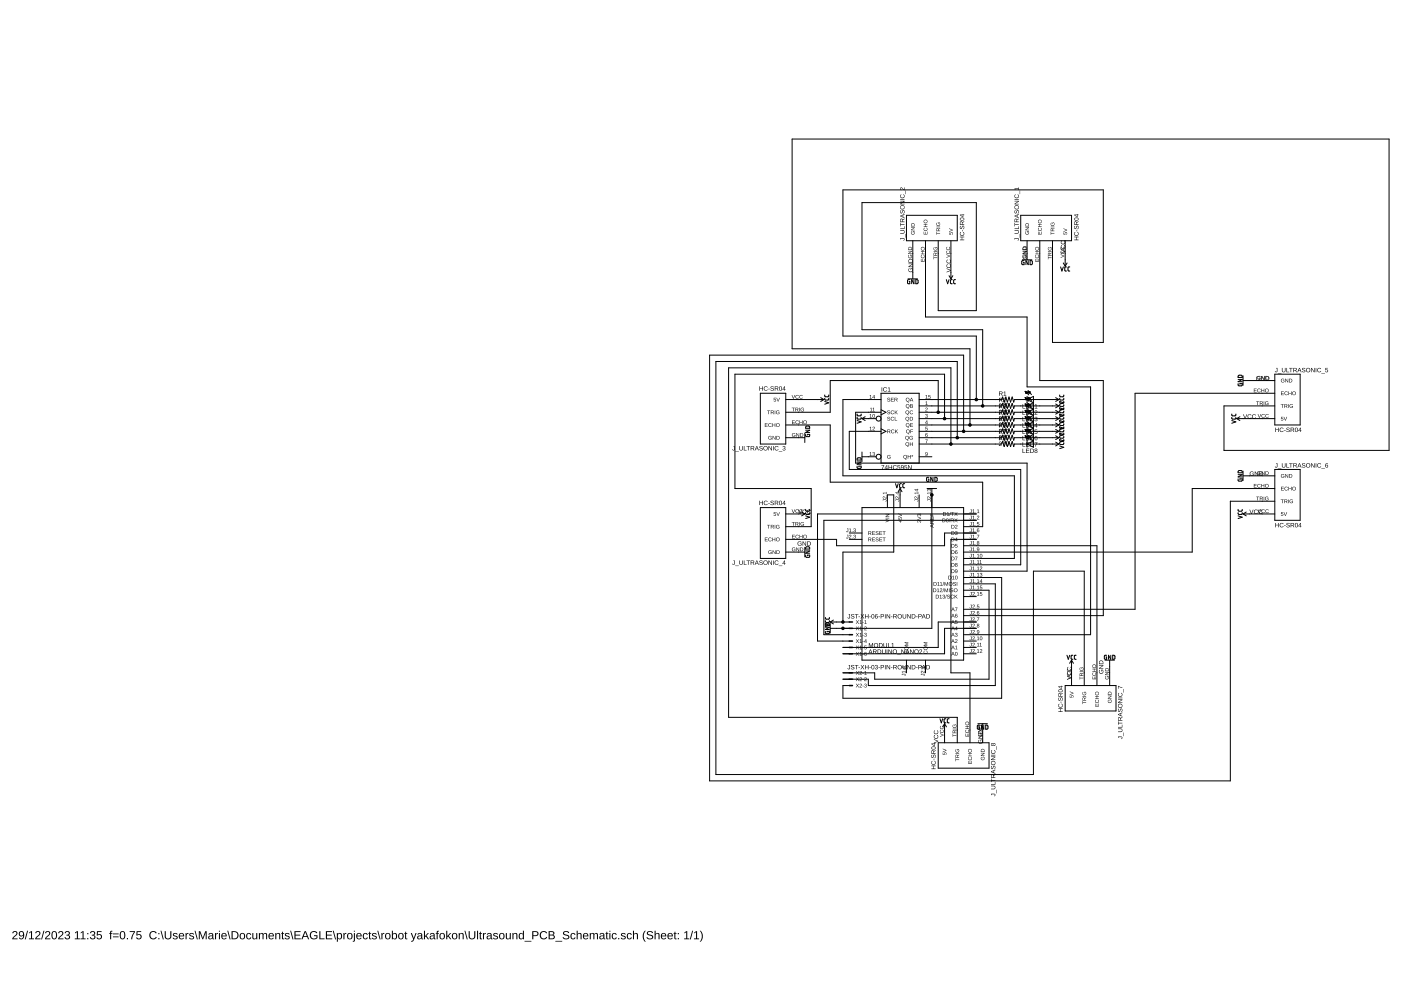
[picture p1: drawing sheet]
<svg xmlns="http://www.w3.org/2000/svg" width="420mm" height="297mm" viewBox="0 0 420 297" stroke-linecap="round" stroke-linejoin="round" font-family="sans-serif">
<g fill="#000">
<path d="M266.2 136.5a.39 .39 0 0 1 .4-.2 .39 .39 0 0 1 .3 .4 .4 .4 0 0 0-.6-.1 .4 .4 0 0 0 .1 .6 .4 .4 0 0 0 .6-.1l-.4-.2h.5v.4a.61 .61 0 0 1-.9 .1 .61 .61 0 0 1 0-.9zM277.6 122.3a.4 .4 0 0 1 .6 .2 .4 .4 0 0 1-.4 .5l-.2 .2 .6 .1-.7-.1a.6 .6 0 0 0 .3-.9l-.3 .2zM277.6 120.5l.3-.2v1l.3 .1h-.7l.3-.1v-.9zM277.5 131.7h.7l-.4 1.1-.1-.3 .4-.6zM277.6 124.2a.32 .32 0 0 1 .5 0 .32 .32 0 0 1-.1 .5 .3 .3 0 0 1 .2 .3 .3 .3 0 0 1-.4 .2l-.3-.3 .5 .2 .1-.3-.4-.2 .3-.3-.5 .1zM277.5 127.9h.7l-.5 .1-.1 .4a.38 .38 0 0 1 .6 .2 .38 .38 0 0 1-.3 .5 .38 .38 0 0 1-.4-.3l.3 .1a.29 .29 0 0 0 .2-.4 .29 .29 0 0 0-.5 0z"/>
<path d="M270 71.4h1.1l.1 .5-.3 .2 .2-.4-.2-.2h-.8l-.1 .3zM271.5 70.1l.1 1.1zM270 68.9h.8a.54 .54 0 0 1 .5 .6 .54 .54 0 0 1-.5 .5h-.8v-.2h.8a.36 .36 0 0 0 .3-.3 .36 .36 0 0 0-.3-.4h-.8zM270 68.5h1.1l.2-.7v.8h-1.3zM270 66.8l.1 .4h1.2v.2h-1.2l-.1 .5zM270.1 65.6l.4-.1 .2 .3 .6-.3-.6 .5v.4h.6v.2h-1.3zM270.2 65.8l-.1 .6h.5l-.1-.6zM270 64.7l1.3-.6-.4 .4v.6l.4 .3-1.3-.5zM270.1 64.8l.7 .2v-.5zM270.1 63.1l.2 .1-.2 .1a.29 .29 0 0 0 0 .3 .29 .29 0 0 0 .3 .2v-.1a.48 .48 0 0 1 .2-.6 .48 .48 0 0 1 .7 .2l-.1 .5-.2 .2-.1-.1a.35 .35 0 0 0 .3-.4 .35 .35 0 0 0-.4-.3 .48 .48 0 0 1-.2 .6 .48 .48 0 0 1-.6-.1zM269.9 62.2a.7 .7 0 0 1 1.4 0 .7 .7 0 0 1-1.4 0zM270.1 62.2a.5 .5 0 0 0 1 0 .5 .5 0 0 0-1 0zM270 60.2h1.3v.2l-1.1 .7h1.1v.2h-1.3v-.3l1.1-.7-1.1 .1zM270 59.7h1.3v.2h-1.3zM270.1 58.3l.2 .1a.48 .48 0 0 0 0 .7 .48 .48 0 0 0 .7 0 .48 .48 0 0 0-.1-.7v-.2a.65 .65 0 0 1 .2 1 .65 .65 0 0 1-.9 .1 .65 .65 0 0 1-.1-1zM271.5 57.1l.1 1.1zM270 56.3l.5-.1 .6 .6 .2-.6v.8l-1-.6-.2 .1 .2 .3-.1 .2z"/>
<path d="M272.5 76.5l.1-.1a.47 .47 0 0 0-.1 .6 .47 .47 0 0 0 .6 .2 .47 .47 0 0 0 .1-.7l-.3 .3v-.4a.55 .55 0 0 1 .5 .6 .55 .55 0 0 1-.7 .4 .55 .55 0 0 1-.3-.7zM272.4 75.2h1.1l-1 .8 1 .1h-1.1l.9-.8zM272.5 74.1a.57 .57 0 0 1 .6-.1 .57 .57 0 0 1 .4 .5v.4h-1.1zM272.6 74.2l-.1 .6h.9a.48 .48 0 0 0-.2-.6 .48 .48 0 0 0-.6 0z"/>
<path d="M273.3 69.4l.2-.1a.47 .47 0 0 0-.2 .7 .47 .47 0 0 0 .7 .1 .47 .47 0 0 0 .1-.7l-.3 .3v-.4a.55 .55 0 0 1 .5 .6 .55 .55 0 0 1-.7 .5 .55 .55 0 0 1-.4-.8zM273.2 68.1h1.1l-.9 .8 .9 .1h-1.1l1-.8zM273.3 67.1a.57 .57 0 0 1 .7-.2 .57 .57 0 0 1 .3 .5v.5h-1.1zM273.4 67.2l-.1 .5h.9a.48 .48 0 0 0-.2-.6 .48 .48 0 0 0-.6 .1z"/>
<path d="M276.2 77.6l.1 .7h.4v-.7l.1 .7h.4l.1-.7v.8h-1.1zM276.3 76.5l.1-.1a.48 .48 0 0 0 0 .7 .48 .48 0 0 0 .7 0 .48 .48 0 0 0-.1-.7 .56 .56 0 0 1 .2 .8 .56 .56 0 0 1-.8 .1 .56 .56 0 0 1-.1-.8zM276.2 75.3h1.1l-.5 .1v.6l.5 .2h-1.1l.4-.2v-.6zM276.2 74.6a.57 .57 0 0 1 1.1 0 .57 .57 0 0 1-1.1 0zM276.3 74.6a.43 .43 0 0 0 .8 0 .43 .43 0 0 0-.8 0z"/>
<path d="M277 69.4l.1 .7h.4v-.6l.1 .6h.4l.1-.7v.9h-1.1zM277.2 68.3l.1-.1a.48 .48 0 0 0-.1 .8 .48 .48 0 0 0 .7-.1 .48 .48 0 0 0-.1-.7 .56 .56 0 0 1 .2 .8 .56 .56 0 0 1-.8 .1 .56 .56 0 0 1 0-.8zM277 67.1h1.1l-.5 .2v.6l.5 .1h-1.1l.5-.1v-.6zM277 66.4a.57 .57 0 0 1 1.1 0 .57 .57 0 0 1-1.1 0zM277.1 66.4a.45 .45 0 0 0 .9 0 .45 .45 0 0 0-.9 0z"/>
<path d="M280 76.8l.1 .4 1 .1h-1l-.1 .4zM280.1 75.8h.3l.2 .2 .5-.3-.5 .4v.4l.5 .1h-1.1zM280.2 75.9l-.1 .6h.4v-.6zM280 75.3l1.1 .2zM280.1 74.1h.1a.47 .47 0 0 0-.1 .6 .47 .47 0 0 0 .7 .1 .47 .47 0 0 0 .1-.6l-.4 .3v-.5a.55 .55 0 0 1 .5 .7 .55 .55 0 0 1-.7 .4 .55 .55 0 0 1-.3-.7z"/>
<path d="M280.8 69.5l.1 .3 1 .2h-1l-.1 .4zM280.9 68.5l.4-.1 .2 .2 .4-.3-.4 .5v.3l.4 .2h-1.1zM281 68.6l-.1 .5h.5l-.1-.5zM280.8 68l1.1 .1zM281 66.8l.1-.1a.47 .47 0 0 0-.2 .7 .47 .47 0 0 0 .7 .1 .47 .47 0 0 0 .1-.7l-.3 .3v-.4a.55 .55 0 0 1 .5 .6 .55 .55 0 0 1-.7 .5 .55 .55 0 0 1-.4-.8z"/>
<path d="M283.8 76.2l1.1 .6-1.1 .5 1-.5zM283.9 75.2l.2-.1a.48 .48 0 0 0-.1 .7 .48 .48 0 0 0 .7 0 .48 .48 0 0 0-.1-.7 .56 .56 0 0 1 .2 .8 .56 .56 0 0 1-.8 .1 .56 .56 0 0 1-.1-.8zM283.9 74h.2a.48 .48 0 0 0-.1 .7 .48 .48 0 0 0 .7 0 .48 .48 0 0 0-.1-.7 .56 .56 0 0 1 .2 .8 .56 .56 0 0 1-.8 .1 .56 .56 0 0 1-.1-.9z"/>
<path d="M284.6 69.6l.2 .5 .3 .1a.38 .38 0 0 1 .2-.6 .38 .38 0 0 1 .5 .3 .38 .38 0 0 1-.3 .4l.1-.3a.29 .29 0 0 0-.4-.2 .29 .29 0 0 0 0 .5h-.6zM284.6 68.4l1.1 .6-1.1 .5 1-.5z"/>
<path d="M287.9 70.9h1.3v.2h-.6v.7h.6v.2h-1.3v-.2h.5v-.7h-.5zM288 69.6l.2 .1a.48 .48 0 0 0 0 .7 .48 .48 0 0 0 .7 0 .48 .48 0 0 0-.1-.8v-.1a.65 .65 0 0 1 .2 .9 .65 .65 0 0 1-.9 .2 .65 .65 0 0 1-.1-1zM288.6 68.9l.1 .4zM288 67.7l.2 .1-.2 .1a.29 .29 0 0 0 0 .4 .29 .29 0 0 0 .3 .2v-.1a.48 .48 0 0 1 .2-.6 .48 .48 0 0 1 .7 .1v.5l-.3 .3-.1-.1a.35 .35 0 0 0 .3-.5 .35 .35 0 0 0-.4-.2 .48 .48 0 0 1-.2 .6 .48 .48 0 0 1-.6-.1zM288 66.4l.4-.1 .2 .3 .6-.3-.6 .5v.4h.6v.2h-1.3zM288.1 66.6l-.1 .6h.5l-.1-.6zM288 65.3a.57 .57 0 0 1 .9-.1 .57 .57 0 0 1 0 .9 .58 .58 0 0 1-.8 0 .58 .58 0 0 1-.1-.8zM288 65.5a.51 .51 0 0 0 .5 .4 .51 .51 0 0 0 .5-.4l-.5-.1zM287.9 64.3h.8l.2-.2 .3 .4h-.3l-.2 .6zM288.1 64.5l.6 .4v-.4z"/>
<path d="M304.3 71.4h1l.2 .5-.3 .2 .2-.4-.2-.2h-.8l-.1 .3zM305.8 70.1l.1 1.1zM304.3 68.9h.8a.54 .54 0 0 1 .5 .6 .54 .54 0 0 1-.5 .5h-.8v-.2h.8a.36 .36 0 0 0 .3-.3 .36 .36 0 0 0-.3-.4h-.8zM304.3 68.5h1.1l.1-.7v.8h-1.2zM304.3 66.8l.1 .4h1.1v.2h-1.1l-.1 .5zM304.4 65.6l.4-.1 .2 .3 .5-.3-.5 .5v.4h.5v.2h-1.2zM304.5 65.8l-.1 .6h.5l-.1-.6zM304.3 64.7l1.2-.6-.3 .4v.6l.3 .3-1.2-.5zM304.4 64.8l.6 .2v-.5zM304.4 63.1l.2 .1-.2 .1a.29 .29 0 0 0-.1 .3 .29 .29 0 0 0 .4 .2v-.1a.48 .48 0 0 1 .2-.6 .48 .48 0 0 1 .6 .2v.5l-.3 .2v-.1a.35 .35 0 0 0 .3-.4 .35 .35 0 0 0-.4-.3 .48 .48 0 0 1-.2 .6 .48 .48 0 0 1-.6-.1zM304.2 62.2a.7 .7 0 0 1 1.4 0 .7 .7 0 0 1-1.4 0zM304.4 62.2a.5 .5 0 0 0 1 0 .5 .5 0 0 0-1 0zM304.3 60.2h1.2v.2l-1.1 .7h1.1v.2h-1.2v-.3l1.1-.7-1.1 .1zM304.3 59.7h1.2v.2h-1.2zM304.4 58.3l.2 .1a.48 .48 0 0 0 0 .7 .48 .48 0 0 0 .7 0 .48 .48 0 0 0-.1-.7v-.2a.65 .65 0 0 1 .2 1 .65 .65 0 0 1-.9 .1 .65 .65 0 0 1-.1-1zM305.8 57.1l.1 1.1zM304.3 56.5h1.1l.1-.3v.8l-.1-.4h-1l.2 .3h-.1z"/>
<path d="M306.8 76.5l.1-.1a.47 .47 0 0 0-.1 .6 .47 .47 0 0 0 .6 .2 .47 .47 0 0 0 .1-.7l-.3 .3v-.4a.55 .55 0 0 1 .5 .6 .55 .55 0 0 1-.7 .4 .55 .55 0 0 1-.3-.7zM306.7 75.2h1.1l-1 .8 1 .1h-1.1l.9-.8zM306.8 74.1a.57 .57 0 0 1 .6-.1 .57 .57 0 0 1 .4 .5v.4h-1.1zM306.9 74.2l-.1 .6h.8a.48 .48 0 0 0-.1-.6 .48 .48 0 0 0-.6 0z"/>
<path d="M306.9 76.7h.2a.47 .47 0 0 0-.1 .8 .47 .47 0 0 0 .7-.1 .47 .47 0 0 0-.2-.7l-.1 .4v-.6a.65 .65 0 0 1 .6 .7 .65 .65 0 0 1-.6 .6 .65 .65 0 0 1-.7-.5zM306.7 75.2h1.3v.2l-1.1 .7h1.1v.1h-1.3v-.2l1.1-.7-1.1 .1zM306.9 74a.67 .67 0 0 1 .7-.2 .67 .67 0 0 1 .4 .6v.5h-1.3zM307 74.1l-.1 .6h1a.56 .56 0 0 0-.2-.7 .56 .56 0 0 0-.7 .1z"/>
<path d="M307.6 69.4l.1-.1a.47 .47 0 0 0-.1 .7 .47 .47 0 0 0 .7 .1 .47 .47 0 0 0 .1-.7l-.4 .3v-.4a.55 .55 0 0 1 .5 .6 .55 .55 0 0 1-.7 .5 .55 .55 0 0 1-.3-.8zM307.5 68.1h1.1l-.9 .8 .9 .1h-1.1l.9-.8zM307.6 67.1a.57 .57 0 0 1 .6-.2 .57 .57 0 0 1 .4 .5v.5h-1.1zM307.7 67.2l-.1 .5h.9a.48 .48 0 0 0-.2-.6 .48 .48 0 0 0-.6 .1z"/>
<path d="M310.5 77.6l.1 .7h.3v-.7l.2 .7h.3l.2-.7v.8h-1.1zM310.6 76.5l.1-.1a.48 .48 0 0 0 0 .7 .48 .48 0 0 0 .7 0 .48 .48 0 0 0-.1-.7 .56 .56 0 0 1 .1 .8 .56 .56 0 0 1-.8 .1 .56 .56 0 0 1 0-.8zM310.5 75.3h1.1l-.5 .1v.6l.5 .2h-1.1l.4-.2v-.6zM310.4 74.6a.6 .6 0 0 1 1.2 0 .6 .6 0 0 1-1.2 0zM310.6 74.6a.43 .43 0 0 0 .8 0 .43 .43 0 0 0-.8 0z"/>
<path d="M311.3 69.4l.1 .7h.4v-.6l.1 .6h.4l.1-.7v.9h-1.1zM311.4 68.3l.2-.1a.48 .48 0 0 0-.1 .8 .48 .48 0 0 0 .7-.1 .48 .48 0 0 0-.1-.7 .56 .56 0 0 1 .2 .8 .56 .56 0 0 1-.8 .1 .56 .56 0 0 1-.1-.8zM311.3 67.1h1.1l-.5 .2v.6l.5 .1h-1.1l.5-.1v-.6zM311.3 66.4a.57 .57 0 0 1 1.1 0 .57 .57 0 0 1-1.1 0zM311.4 66.4a.45 .45 0 0 0 .9 0 .45 .45 0 0 0-.9 0z"/>
<path d="M314.3 76.8l.1 .4 1 .1h-1l-.1 .4zM314.4 75.8h.3l.2 .2 .5-.3-.5 .4v.4l.5 .1h-1.1zM314.4 75.9v.6h.4l-.1-.6zM314.3 75.3l1.1 .2zM314.4 74.1h.1a.47 .47 0 0 0-.1 .6 .47 .47 0 0 0 .6 .1 .47 .47 0 0 0 .1-.6l-.3 .3v-.5a.55 .55 0 0 1 .5 .7 .55 .55 0 0 1-.7 .4 .55 .55 0 0 1-.3-.7z"/>
<path d="M315.1 69.5l.1 .3 1 .2h-1l-.1 .4zM315.2 68.5l.3-.1 .2 .2 .5-.3-.4 .5v.3l.4 .2h-1.1zM315.3 68.6l-.1 .5h.4v-.5zM315.1 68l1.1 .1zM315.2 66.8l.2-.1a.47 .47 0 0 0-.2 .7 .47 .47 0 0 0 .7 .1 .47 .47 0 0 0 .1-.7l-.3 .3v-.4a.55 .55 0 0 1 .5 .6 .55 .55 0 0 1-.7 .5 .55 .55 0 0 1-.4-.8z"/>
<path d="M318.1 76.2l1.1 .6-1.1 .5 1-.5zM318.2 75.2l.1-.1a.48 .48 0 0 0 0 .7 .48 .48 0 0 0 .7 0 .48 .48 0 0 0-.1-.7 .56 .56 0 0 1 .2 .8 .56 .56 0 0 1-.8 .1 .56 .56 0 0 1-.1-.8zM318.2 74h.1a.48 .48 0 0 0 0 .7 .48 .48 0 0 0 .7 0 .48 .48 0 0 0-.1-.7 .56 .56 0 0 1 .2 .8 .56 .56 0 0 1-.8 .1 .56 .56 0 0 1-.1-.9z"/>
<path d="M318.2 74.7l1.3 .5v.2l-1.3 .6v-.2l1.1-.5-1.1-.4zM318.3 73.5l.2 .1a.48 .48 0 0 0 0 .7 .48 .48 0 0 0 .7 0 .48 .48 0 0 0-.1-.7v-.2a.65 .65 0 0 1 .2 1 .65 .65 0 0 1-.9 .1 .65 .65 0 0 1-.1-1zM318.3 72.2h.2a.48 .48 0 0 0 0 .8 .48 .48 0 0 0 .7-.1 .48 .48 0 0 0-.1-.7v-.1a.65 .65 0 0 1 .2 .9 .65 .65 0 0 1-.9 .1 .65 .65 0 0 1-.1-.9z"/>
<path d="M318.9 69.6l.1 .5 .4 .1a.38 .38 0 0 1 .2-.6 .38 .38 0 0 1 .5 .3 .38 .38 0 0 1-.3 .4l.1-.3a.29 .29 0 0 0-.4-.2 .29 .29 0 0 0 0 .5h-.6zM318.9 68.4l1.1 .6-1.1 .5 1-.5z"/>
<path d="M322.2 70.9h1.3v.2h-.6v.7h.6v.2h-1.3v-.2h.5v-.7h-.5zM322.3 69.6l.2 .1a.48 .48 0 0 0 0 .7 .48 .48 0 0 0 .7 0 .48 .48 0 0 0-.1-.8v-.1a.65 .65 0 0 1 .2 .9 .65 .65 0 0 1-.9 .2 .65 .65 0 0 1-.1-1zM322.9 68.9l.1 .4zM322.3 67.7l.2 .1-.2 .1a.29 .29 0 0 0-.1 .4 .29 .29 0 0 0 .4 .2v-.1a.48 .48 0 0 1 .2-.6 .48 .48 0 0 1 .6 .1v.5l-.3 .3v-.1a.35 .35 0 0 0 .3-.5 .35 .35 0 0 0-.4-.2 .48 .48 0 0 1-.2 .6 .48 .48 0 0 1-.6-.1zM322.3 66.4l.4-.1 .2 .3 .6-.3-.6 .5v.4h.6v.2h-1.3zM322.4 66.6l-.1 .6h.5l-.1-.6zM322.3 65.3a.57 .57 0 0 1 .8-.1 .57 .57 0 0 1 .1 .9 .58 .58 0 0 1-.8 0 .58 .58 0 0 1-.1-.8zM322.3 65.5a.51 .51 0 0 0 .5 .4 .51 .51 0 0 0 .5-.4l-.5-.1zM322.2 64.3h.8l.2-.2 .3 .4h-.3l-.2 .6zM322.3 64.5l.7 .4v-.4z"/>
<path d="M272.6 80.5h.2a.47 .47 0 0 0-.1 .8 .47 .47 0 0 0 .7-.1 .47 .47 0 0 0-.2-.7l-.1 .4v-.5a.65 .65 0 0 1 .6 .6 .65 .65 0 0 1-.5 .6 .65 .65 0 0 1-.8-.5zM272.4 79h1.3v.2l-1.1 .7h1.1v.2h-1.3v-.2l1.2-.7h-1.2zM272.6 77.8a.67 .67 0 0 1 .7-.2 .67 .67 0 0 1 .4 .6v.5h-1.3zM272.7 77.9l-.1 .6h1a.56 .56 0 0 0-.2-.7 .56 .56 0 0 0-.7 .1z"/>
<path d="M283.9 80.4l1.3 .6v.1l-1.3 .6v-.2l1.1-.5-1.1-.4zM284 79.2l.2 .1a.48 .48 0 0 0 0 .7 .48 .48 0 0 0 .7 0 .48 .48 0 0 0-.1-.7v-.2a.65 .65 0 0 1 .2 1 .65 .65 0 0 1-.9 .1 .65 .65 0 0 1-.1-1zM284 77.9l.2 .1a.48 .48 0 0 0 0 .7 .48 .48 0 0 0 .7-.1 .48 .48 0 0 0-.1-.7v-.1a.65 .65 0 0 1 .2 .9 .65 .65 0 0 1-.9 .1 .65 .65 0 0 1-.1-.9z"/>
<path d="M227.7 115.8h.2v.6h.7v-.6h.2v1.3h-.2v-.6h-.7v.6h-.2zM229.2 116l.7-.2 .3 .3-.1 .1a.48 .48 0 0 0-.8-.1 .48 .48 0 0 0 .1 .7 .48 .48 0 0 0 .7-.1l.1 .1a.66 .66 0 0 1-1 .2 .66 .66 0 0 1 0-1zM230.4 116.5l.5 .2zM231.2 115.9l.6-.1 .3 .3-.3-.1a.29 .29 0 0 0-.4-.1 .29 .29 0 0 0-.1 .3v.1a.48 .48 0 0 1 .6 .2 .48 .48 0 0 1-.1 .6h-.5l-.3-.3h.2a.35 .35 0 0 0 .4 .2 .35 .35 0 0 0 .3-.4l-.8-.3zM232.3 115.8h.7a.38 .38 0 0 1 .4 .3 .38 .38 0 0 1-.3 .4l.4 .6-.6-.5h-.4v.5h-.2zM232.5 115.9v.5h.4a.24 .24 0 0 0 .3-.2 .24 .24 0 0 0-.3-.3zM233.7 116a.55 .55 0 0 1 .8 .5 .55 .55 0 0 1-.8 .5zM233.9 116a.56 .56 0 0 0-.2 .5 .56 .56 0 0 0 .5 .5 .56 .56 0 0 0 .2-.6 .56 .56 0 0 0-.5-.4zM235.2 115.8h.2v.9h.2l-.2 .4-.1-.3h-.7zM235.3 116l-.5 .7h.5z"/>
<path d="M232.1 119.2h.6l-.5 .2v.3a.38 .38 0 0 1 .5 .2 .38 .38 0 0 1-.2 .5 .38 .38 0 0 1-.5-.3l.4 .1a.29 .29 0 0 0 .1-.4 .29 .29 0 0 0-.5 0zM232.8 119.2l.6 1 .5-1-.5 1.1z"/>
<path d="M237.4 118.4l.5 1 .6-1-.5 1.1zM238.7 118.5a.39 .39 0 0 1 .4-.2 .39 .39 0 0 1 .3 .4 .41 .41 0 0 0-.6 0 .41 .41 0 0 0 0 .6 .41 .41 0 0 0 .7-.1 .52 .52 0 0 1-.9 .2 .52 .52 0 0 1 .1-.9zM239.9 118.5a.39 .39 0 0 1 .4-.2 .39 .39 0 0 1 .3 .4 .41 .41 0 0 0-.6 0 .41 .41 0 0 0 0 .6 .41 .41 0 0 0 .6-.1 .52 .52 0 0 1-.8 .2 .52 .52 0 0 1 .1-.9z"/>
<path d="M260.8 118.6l.4-.2v1l.3 .1h-.7l.3-.1v-.9zM262.1 118.4l.3 .7-.1 .4-.2-.2h-.5zM262.1 118.6l-.4 .5h.4z"/>
<path d="M264.4 116.1h.2v1.3h-.2zM265 116.3l.7-.2 .3 .3-.1 .1a.48 .48 0 0 0-.8-.1 .48 .48 0 0 0 .1 .7 .48 .48 0 0 0 .7-.1l.1 .1a.66 .66 0 0 1-1 .2 .66 .66 0 0 1 0-1zM266.3 116.3l.4-.2v1.1l.4 .2h-.9l.4-.2v-.9l-.3 .2z"/>
<path d="M271.8 119.4a.58 .58 0 0 1 .9 .1 .58 .58 0 0 1-.4 .8l.3 .2a.82 .82 0 0 1-.8-1.1zM271.7 119.8a.45 .45 0 0 0 .9 0 .45 .45 0 0 0-.9 0zM273.3 119.2l.6 1.1-.3-.3h-.5l-.3 .3zM273.4 119.3l-.2 .6h.4z"/>
<path d="M277.6 118.6l.3-.2v1l.3 .1h-.7l.3-.1v-.9zM278.4 118.4h.7l-.5 .1-.1 .4a.38 .38 0 0 1 .6 .1 .38 .38 0 0 1-.3 .6 .38 .38 0 0 1-.4-.3l.3 .1a.29 .29 0 0 0 .2-.5 .29 .29 0 0 0-.5 .1z"/>
<path d="M299.6 117.4h.6a.38 .38 0 0 1 .5 .2 .38 .38 0 0 1-.3 .5l.3 .5-.5-.5h-.4v.5h-.2zM299.8 117.5v.5h.4a.24 .24 0 0 0 .3-.3 .24 .24 0 0 0-.3-.2zM301 117.6l.5-.2v1.1l.3 .1h-.8l.3-.1v-1l-.3 .2z"/>
<path d="M376 116.5h.9l-.7 .1v.4h.6l-.6 .1v.4l.7 .1h-.9zM377.2 116.6a.39 .39 0 0 1 .4-.2 .39 .39 0 0 1 .3 .4 .41 .41 0 0 0-.6 0 .41 .41 0 0 0 0 .6 .41 .41 0 0 0 .6-.1 .52 .52 0 0 1-.8 .2 .52 .52 0 0 1 .1-.9zM378.3 116.5l.1 .5h.6l.2-.5v1.1l-.2-.5h-.6l-.1 .5zM379.3 117a.6 .6 0 0 1 1.2 0 .6 .6 0 0 1-1.2 0zM379.5 117a.43 .43 0 0 0 .8 0 .43 .43 0 0 0-.8 0z"/>
<path d="M376.9 112.9l.6-.1 .4 .2-.2 .1a.47 .47 0 0 0-.7-.1 .47 .47 0 0 0 .1 .7 .47 .47 0 0 0 .7-.1l-.4-.2h.5v.5a.71 .71 0 0 1-1 0 .71 .71 0 0 1 0-1zM378.2 112.8h.2l.7 1.1v-1.1h.2v1.3h-.3l-.6-1.1v1.1h-.2zM379.6 112.8h.4a.65 .65 0 0 1 .7 .6 .65 .65 0 0 1-.6 .7h-.5zM379.7 112.9v1a.55 .55 0 0 0 .8-.5 .55 .55 0 0 0-.8-.5z"/>
<path d="M377.2 112.8a.39 .39 0 0 1 .4-.2 .39 .39 0 0 1 .3 .4 .4 .4 0 0 0-.6-.1 .4 .4 0 0 0 .1 .6 .4 .4 0 0 0 .6-.1l-.4-.2h.5v.4a.61 .61 0 0 1-.9 .1 .61 .61 0 0 1 0-.9zM378.4 112.7l.7 .9 .2-.9v1.1l-.8-1-.1 1zM379.5 112.7h.4a.55 .55 0 0 1 .6 .5 .55 .55 0 0 1-.6 .6h-.4zM379.7 112.8v.9a.47 .47 0 0 0 .6-.5 .47 .47 0 0 0-.6-.4z"/>
<path d="M382.7 110.3h.4v1.1l-.4 .2-.4-.3 .4 .2 .2-.2v-.9zM383.2 111.8l1.1 .2zM384.4 110.3h.2v.8a.36 .36 0 0 0 .4 .4 .36 .36 0 0 0 .3-.4v-.8h.2v.8a.54 .54 0 0 1-.5 .5 .54 .54 0 0 1-.6-.5zM385.8 110.3h.2v1.1l.6 .2h-.8zM386.6 110.3h1.1l-.5 .1v1.2h-.2v-1.2zM387.9 110.3h.6a.38 .38 0 0 1 .4 .3 .38 .38 0 0 1-.3 .4l.4 .6-.6-.6h-.4v.6h-.1zM388 110.4v.5h.5a.24 .24 0 0 0 .3-.2 .24 .24 0 0 0-.3-.3zM389.6 110.3h.2l.5 1.3-.3-.4h-.6l-.3 .4zM389.7 110.4l-.2 .7h.4zM390.6 110.4l.6-.1 .3 .3-.3-.2a.29 .29 0 0 0-.4 0 .29 .29 0 0 0-.1 .3 .48 .48 0 0 1 .6 .2 .48 .48 0 0 1-.1 .7h-.5l-.3-.3 .2-.1a.35 .35 0 0 0 .4 .3 .35 .35 0 0 0 .3-.4l-.8-.3zM391.6 110.9a.7 .7 0 0 1 1.4 0 .7 .7 0 0 1-1.4 0zM391.8 110.9a.5 .5 0 0 0 1 0 .5 .5 0 0 0-1 0zM393.2 110.3h.2l.7 1.1v-1.1h.2v1.3h-.3l-.7-1.1 .1 1.1h-.2zM394.6 110.3h.2v1.3h-.2zM395.2 110.4l.6-.1 .4 .3h-.2a.48 .48 0 0 0-.7 0 .48 .48 0 0 0 .1 .7 .48 .48 0 0 0 .7-.1l.1 .1a.66 .66 0 0 1-1 .2 .66 .66 0 0 1 0-1.1zM396.3 111.8l1.1 .2zM397.5 110.3h.7l-.6 .1v.4a.44 .44 0 0 1 .7 .2 .44 .44 0 0 1-.3 .6 .44 .44 0 0 1-.6-.3l.5 .2a.34 .34 0 0 0 .1-.6 .34 .34 0 0 0-.5 .1z"/>
<path d="M384.3 113.7a.39 .39 0 0 1 .4-.2 .39 .39 0 0 1 .3 .3 .4 .4 0 0 0-.6-.1 .4 .4 0 0 0 .1 .7 .4 .4 0 0 0 .5-.2l-.3-.1h.5v.4a.61 .61 0 0 1-.9 0 .61 .61 0 0 1 0-.8zM385.4 113.5l.8 1 .1-1v1.1l-.7-.9-.2 .9zM386.6 113.5h.4a.55 .55 0 0 1 .6 .6 .55 .55 0 0 1-.6 .5h-.4zM386.7 113.6v.9a.47 .47 0 0 0 .7-.4 .47 .47 0 0 0-.7-.5z"/>
<path d="M384.2 117.3h.8l-.7 .2v.3h.7l-.7 .1v.4l.8 .1h-.9zM385.4 117.5a.39 .39 0 0 1 .4-.2 .39 .39 0 0 1 .3 .3 .41 .41 0 0 0-.6 0 .41 .41 0 0 0 0 .6 .41 .41 0 0 0 .6-.1 .52 .52 0 0 1-.8 .2 .52 .52 0 0 1 .1-.8zM386.4 117.3l.2 .5h.6l.1-.5v1.1l-.1-.5h-.6l-.2 .5zM387.5 117.9a.57 .57 0 0 1 1.1 0 .57 .57 0 0 1-1.1 0zM387.6 117.9a.45 .45 0 0 0 .9 0 .45 .45 0 0 0-.9 0z"/>
<path d="M219.9 133.7h.5l-.1 1.1-.3 .2-.4-.3 .4 .2 .2-.2v-.8zM220.5 135.3l1.1 .1zM221.7 133.7h.2v.8a.36 .36 0 0 0 .3 .4 .36 .36 0 0 0 .4-.4v-.8h.2v.8a.54 .54 0 0 1-.6 .5 .54 .54 0 0 1-.5-.5zM223.1 133.7h.1v1.2l.7 .1h-.8zM223.9 133.7h1l-.4 .2v1.1h-.2v-1.1zM225.1 133.7h.6a.38 .38 0 0 1 .5 .3 .38 .38 0 0 1-.3 .5l.3 .5-.5-.5h-.4v.5h-.2zM225.3 133.9v.4h.4a.24 .24 0 0 0 .3-.2 .24 .24 0 0 0-.3-.2zM226.9 133.7h.2l.5 1.3-.3-.4h-.6l-.4 .4zM227 133.8l-.3 .7h.5zM227.9 133.8l.5-.1 .3 .3-.3-.1a.29 .29 0 0 0-.3-.1 .29 .29 0 0 0-.2 .3l.1 .1a.48 .48 0 0 1 .6 .2 .48 .48 0 0 1-.1 .6h-.5l-.3-.3h.1a.35 .35 0 0 0 .5 .2 .35 .35 0 0 0 .2-.4l-.7-.3zM228.9 134.4a.67 .67 0 0 1 1.3 0 .67 .67 0 0 1-1.3 0zM229 134.3a.5 .5 0 0 0 1 0 .5 .5 0 0 0-1 0zM230.5 133.7h.2l.7 1.1v-1.1h.1v1.3h-.2l-.7-1.1v1.1h-.1zM231.8 133.7h.2v1.3h-.2zM232.5 133.9l.6-.2 .4 .3-.2 .1a.48 .48 0 0 0-.7-.1 .48 .48 0 0 0 0 .7 .48 .48 0 0 0 .7-.1l.2 .1a.66 .66 0 0 1-1 .2 .66 .66 0 0 1 0-1zM233.5 135.3l1.1 .1zM234.8 133.8a.38 .38 0 0 1 .6 0 .38 .38 0 0 1-.1 .5 .35 .35 0 0 1 .3 .5 .35 .35 0 0 1-.5 .2l-.4-.3 .4 .2a.24 .24 0 0 0 .3-.3 .24 .24 0 0 0-.3-.2l-.1-.1a.25 .25 0 0 0 .4-.1 .25 .25 0 0 0-.2-.4 .25 .25 0 0 0-.3 .2h-.2z"/>
<path d="M229.4 126.9h.8l-.7 .1v.3h.7l-.7 .2v.3l.7 .2h-.8zM230.5 127a.39 .39 0 0 1 .5-.2 .39 .39 0 0 1 .3 .4 .41 .41 0 0 0-.7-.1 .41 .41 0 0 0 .1 .6 .41 .41 0 0 0 .6-.1 .52 .52 0 0 1-.8 .2 .52 .52 0 0 1 0-.8zM231.6 126.9l.2 .4h.6l.1-.4v1.1l-.1-.6h-.6l-.2 .6zM232.7 127.4a.57 .57 0 0 1 1.1 0 .57 .57 0 0 1-1.1 0zM232.8 127.4a.45 .45 0 0 0 .9 0 .45 .45 0 0 0-.9 0z"/>
<path d="M230.5 130.8a.39 .39 0 0 1 .5-.2 .39 .39 0 0 1 .3 .4 .4 .4 0 0 0-.6-.1 .4 .4 0 0 0 0 .6 .4 .4 0 0 0 .6-.2l-.3-.1h.5v.4a.61 .61 0 0 1-.9 .1 .61 .61 0 0 1-.1-.9zM231.7 130.7l.8 .9 .1-.9v1.1l-.8-1-.1 1zM232.9 130.7h.3a.55 .55 0 0 1 .6 .5 .55 .55 0 0 1-.5 .6h-.4zM233 130.8v.9a.47 .47 0 0 0 .7-.5 .47 .47 0 0 0-.7-.4z"/>
<path d="M230.1 123h.9l-.4 .2v1l-.1-1zM231.2 123h.5a.32 .32 0 0 1 .4 .3 .32 .32 0 0 1-.3 .4l.3 .5-.4-.5h-.4l-.1 .5zM231.3 123.2v.4l.6-.1v-.3zM232.3 123l.2 1.2zM232.9 123.2a.39 .39 0 0 1 .4-.2 .39 .39 0 0 1 .3 .3 .4 .4 0 0 0-.6 0 .4 .4 0 0 0 0 .6 .4 .4 0 0 0 .6-.2l-.3-.1h.5v.4a.61 .61 0 0 1-.9 0 .61 .61 0 0 1 0-.8z"/>
<path d="M237.6 130a.39 .39 0 0 1 .5-.2 .39 .39 0 0 1 .3 .3 .4 .4 0 0 0-.6-.1 .4 .4 0 0 0 0 .7 .4 .4 0 0 0 .6-.2l-.3-.1h.4v.4a.61 .61 0 0 1-.8 0 .61 .61 0 0 1-.1-.8zM238.8 129.8l.8 1 .1-1v1.1l-.8-.9-.1 .9zM240 129.8h.3a.55 .55 0 0 1 .6 .6 .55 .55 0 0 1-.5 .5h-.4zM240.1 129.9v.9a.47 .47 0 0 0 .7-.4 .47 .47 0 0 0-.7-.5z"/>
<path d="M237.5 126h.9l-.7 .1v.4h.6l-.6 .1v.4l.7 .1h-.9zM238.7 126.2a.39 .39 0 0 1 .4-.2 .39 .39 0 0 1 .3 .3 .41 .41 0 0 0-.6 0 .41 .41 0 0 0 0 .6 .41 .41 0 0 0 .7-.1 .52 .52 0 0 1-.9 .2 .52 .52 0 0 1 .1-.8zM239.8 126l.1 .5h.6l.2-.5v1.1l-.2-.5h-.6l-.1 .5zM240.8 126.6a.6 .6 0 0 1 1.2 0 .6 .6 0 0 1-1.2 0zM241 126.6a.43 .43 0 0 0 .8 0 .43 .43 0 0 0-.8 0z"/>
<path d="M237.4 122.2h1l-.4 .1v1l-.2-1zM238.5 122.2h.5a.32 .32 0 0 1 .4 .3 .32 .32 0 0 1-.2 .3l.3 .5-.5-.4h-.3l-.2 .4zM238.7 122.3v.4l.6-.1-.1-.2zM239.7 122.2l.1 1.1zM240.2 122.3a.39 .39 0 0 1 .4-.2 .39 .39 0 0 1 .4 .4 .4 .4 0 0 0-.7-.1 .4 .4 0 0 0 .1 .6 .4 .4 0 0 0 .6-.1l-.3-.1h.4v.3a.61 .61 0 0 1-.8 .1 .61 .61 0 0 1-.1-.9z"/>
<path d="M260.8 124.3l.4-.2v1l.3 .1h-.7l.3-.1v-.9zM261.7 124.2a.47 .47 0 0 1 .7 .5 .47 .47 0 0 1-.7 .4zM261.9 124.2a.48 .48 0 0 0-.2 .5 .48 .48 0 0 0 .4 .4 .48 .48 0 0 0 .2-.5 .48 .48 0 0 0-.4-.4z"/>
<path d="M260.8 128.1l.4-.2v1l.3 .1h-.7l.3-.1v-.8zM261.8 128a.4 .4 0 0 1 .6 .2 .4 .4 0 0 1-.5 .5l-.1 .2 .6 .1-.8-.1a.6 .6 0 0 0 .4-.9l-.3 .2z"/>
<path d="M260.8 135.7l.4-.2v1l.3 .1h-.7l.3-.1v-.8zM261.8 135.6a.32 .32 0 0 1 .5 0 .32 .32 0 0 1-.2 .5 .3 .3 0 0 1 .3 .3 .3 .3 0 0 1-.4 .3l-.4-.3 .6 .1v-.2l-.3-.3 .3-.2h-.6z"/>
<path d="M261 122.4l.3-.2v1l.3 .1h-.7l.3-.1v-.9zM261.7 122.4l.4-.2v1l.3 .1h-.7l.3-.1v-.9z"/>
<path d="M264.3 139.4h.9l-.5 1.3h-.1v-.3l.4-.8zM265.9 139.4h.2v.9h.2l-.2 .4-.2-.3h-.6zM265.9 139.6l-.4 .7h.4zM266.5 139.4h.1v.6h.7v-.6h.2v1.3h-.2v-.6h-.7v.6h-.1zM267.9 139.6l.7-.2 .4 .3-.2 .1a.48 .48 0 0 0-.7-.1 .48 .48 0 0 0 0 .8 .48 .48 0 0 0 .7-.2l.2 .1a.66 .66 0 0 1-1 .2 .66 .66 0 0 1-.1-1zM269.2 139.4h.7l-.6 .2v.4a.44 .44 0 0 1 .7 .2 .44 .44 0 0 1-.3 .6 .44 .44 0 0 1-.6-.4l.4 .2a.34 .34 0 0 0 .2-.5 .34 .34 0 0 0-.6 0zM270.3 139.5a.57 .57 0 0 1 .7 .6 .57 .57 0 0 1-.7 .5h.4l.2-.5a.42 .42 0 0 1-.7 .1 .42 .42 0 0 1 .1-.7zM270.3 139.9a.3 .3 0 0 0 .6 0 .3 .3 0 0 0-.6 0zM271.3 139.4h.7l-.6 .2v.4a.44 .44 0 0 1 .6 .2 .44 .44 0 0 1-.2 .6 .44 .44 0 0 1-.6-.4l.4 .2a.34 .34 0 0 0 .2-.5 .34 .34 0 0 0-.6 0zM272.3 139.4h.2l.7 1.1v-1.1h.2v1.3h-.2l-.7-1.1v1.1h-.2z"/>
<path d="M266.1 128.8h.5a.32 .32 0 0 1 .4 .2 .32 .32 0 0 1-.3 .4l.4 .5-.5-.5h-.3l-.2 .5zM266.3 128.9v.4l.5-.1v-.3zM267.4 128.9a.39 .39 0 0 1 .4-.2 .39 .39 0 0 1 .3 .4 .41 .41 0 0 0-.6-.1 .41 .41 0 0 0 0 .6 .41 .41 0 0 0 .6-.1 .52 .52 0 0 1-.8 .2 .52 .52 0 0 1 .1-.8zM268.4 128.8l.2 .5 .7-.5-.5 .4 .6 .7-.7-.6-.3 .6z"/>
<path d="M266.2 125l.5-.1 .2 .3-.5-.1-.1 .3a.38 .38 0 0 1 .6 .2 .38 .38 0 0 1-.4 .5l-.5-.3 .6 .1 .2-.2a.51 .51 0 0 1-.6-.7zM267.3 125.1a.39 .39 0 0 1 .4-.2 .39 .39 0 0 1 .3 .4 .41 .41 0 0 0-.6-.1 .41 .41 0 0 0 0 .6 .41 .41 0 0 0 .6-.1 .52 .52 0 0 1-.8 .2 .52 .52 0 0 1 .1-.8zM268.3 125l.2 .9 .5 .2h-.7z"/>
<path d="M266.2 123.1l.5-.1 .2 .3-.5-.1-.1 .3a.38 .38 0 0 1 .6 .2 .38 .38 0 0 1-.4 .5l-.5-.3 .6 .1 .2-.2a.51 .51 0 0 1-.6-.7zM267.3 123.2a.39 .39 0 0 1 .4-.2 .39 .39 0 0 1 .3 .4 .41 .41 0 0 0-.6-.1 .41 .41 0 0 0 0 .6 .41 .41 0 0 0 .6-.1 .52 .52 0 0 1-.8 .2 .52 .52 0 0 1 .1-.8zM268.3 123l.2 .6 .7-.6-.5 .5 .6 .7-.7-.6-.3 .6z"/>
<path d="M266.2 119.3l.5-.1 .2 .3-.5-.2-.1 .3a.38 .38 0 0 1 .6 .3 .38 .38 0 0 1-.4 .5l-.5-.3 .6 .1 .2-.2a.51 .51 0 0 1-.6-.7zM267.2 119.2h.8l-.7 .2v.3h.7l-.7 .1v.4l.8 .1h-.9zM268.3 119.2h.5a.32 .32 0 0 1 .4 .3 .32 .32 0 0 1-.3 .4l.3 .4-.5-.4h-.3l-.1 .4zM268.4 119.4v.4l.6-.2-.1-.2z"/>
<path d="M271.1 136.5a.58 .58 0 0 1 .9 .2 .58 .58 0 0 1-.4 .8l.3 .2a.82 .82 0 0 1-.8-1.2zM271 136.9a.45 .45 0 0 0 .9 0 .45 .45 0 0 0-.9 0zM272.2 136.4l.2 .4h.6l.1-.4v1.1l-.1-.5h-.6l-.2 .5zM273.3 136.5l.2 .1 .1-.2v.2l.2-.1-.2 .2 .2 .2h-.4l.1-.2z"/>
<path d="M271.6 130.8a.58 .58 0 0 1 .9 .1 .58 .58 0 0 1-.4 .9l.3 .2a.82 .82 0 0 1-.8-1.2zM271.6 131.2a.43 .43 0 0 0 .8 0 .43 .43 0 0 0-.8 0zM272.9 130.8a.39 .39 0 0 1 .4-.2 .39 .39 0 0 1 .3 .4 .4 .4 0 0 0-.6-.1 .4 .4 0 0 0 0 .6 .4 .4 0 0 0 .6-.2l-.3-.1h.5v.4a.61 .61 0 0 1-.9 .1 .61 .61 0 0 1 0-.9z"/>
<path d="M271.7 123.2a.58 .58 0 0 1 .9 .1 .58 .58 0 0 1-.4 .9l.3 .1a.82 .82 0 0 1-.8-1.1zM271.7 123.6a.43 .43 0 0 0 .8 0 .43 .43 0 0 0-.8 0zM273 123.2a.39 .39 0 0 1 .4-.2 .39 .39 0 0 1 .3 .4 .41 .41 0 0 0-.6-.1 .41 .41 0 0 0 0 .6 .41 .41 0 0 0 .6-.1 .52 .52 0 0 1-.8 .2 .52 .52 0 0 1 .1-.8z"/>
<path d="M271.7 125.1a.58 .58 0 0 1 .9 .1 .58 .58 0 0 1-.4 .9l.3 .1a.82 .82 0 0 1-.8-1.1zM271.7 125.5a.43 .43 0 0 0 .8 0 .43 .43 0 0 0-.8 0zM272.9 125h.3a.55 .55 0 0 1 .6 .5 .55 .55 0 0 1-.5 .6h-.4zM273 125.1v.8a.47 .47 0 0 0 .7-.4 .47 .47 0 0 0-.7-.4z"/>
<path d="M271.7 132.7a.58 .58 0 0 1 .9 .1 .58 .58 0 0 1-.4 .9l.3 .2a.82 .82 0 0 1-.8-1.2zM271.7 133.1a.43 .43 0 0 0 .8 0 .43 .43 0 0 0-.8 0zM272.9 132.6l.1 .4h.6l.2-.4v1.1l-.2-.5h-.6l-.1 .5z"/>
<path d="M271.8 121.3a.58 .58 0 0 1 .9 .1 .58 .58 0 0 1-.4 .9l.3 .1a.82 .82 0 0 1-.8-1.1zM271.7 121.7a.45 .45 0 0 0 .9 0 .45 .45 0 0 0-.9 0zM273 121.1l.7 .2-.2 .4 .3 .1-.1 .4h-.7zM273.1 121.3v.3l.5-.1-.1-.2zM273.1 121.7v.4l.5-.1v-.2z"/>
<path d="M271.8 127a.58 .58 0 0 1 .9 .1 .58 .58 0 0 1-.4 .9l.3 .1a.82 .82 0 0 1-.8-1.1zM271.7 127.4a.45 .45 0 0 0 .9 0 .45 .45 0 0 0-.9 0zM273 126.9h.8l-.7 .1v.3h.6l-.6 .2v.3l.7 .2h-.8z"/>
<path d="M271.9 128.9a.58 .58 0 0 1 .9 .1 .58 .58 0 0 1-.4 .9l.3 .1a.82 .82 0 0 1-.8-1.1zM271.8 129.3a.45 .45 0 0 0 .9 0 .45 .45 0 0 0-.9 0zM273 128.8h.8l-.6 .1v.4h.6l-.6 .1v.5z"/>
<path d="M277.9 126l.3 .8-.1 .3-.1-.2h-.6zM278 126.2l-.4 .6h.4z"/>
<path d="M277.6 135.6a.47 .47 0 0 1 .6 .5 .47 .47 0 0 1-.7 .3l.4 .1 .2-.4a.36 .36 0 0 1-.6 .1 .36 .36 0 0 1 .1-.6zM277.6 135.9a.25 .25 0 0 0 .5 0 .25 .25 0 0 0-.5 0z"/>
<path d="M277.6 130l.3-.2 .3 .2h-.4l-.2 .4a.38 .38 0 0 1 .6 0 .38 .38 0 0 1-.2 .6 .38 .38 0 0 1-.5-.4zM277.6 130.6a.25 .25 0 0 0 .5 0 .25 .25 0 0 0-.5 0z"/>
<path d="M299.7 121a.47 .47 0 0 1 .7 .3 .47 .47 0 0 1-.5 .6l-.2 .2 .7 .1h-.9l.7-.9-.2-.2-.4 .2zM300.6 121h.9l-.5 1.2h-.2l.1-.3 .4-.8zM301.7 121.1a.55 .55 0 0 1 .8 .5 .55 .55 0 0 1-.8 .5zM301.9 121.1a.56 .56 0 0 0-.2 .6 .56 .56 0 0 0 .5 .4 .56 .56 0 0 0 .2-.6 .56 .56 0 0 0-.5-.4z"/>
<path d="M299.7 122.9a.47 .47 0 0 1 .7 .3 .47 .47 0 0 1-.5 .6l-.2 .2 .7 .2h-.9l.7-1-.2-.2-.4 .2zM300.6 122.9h.9l-.5 1.3h-.2l.1-.4 .4-.8zM301.7 123a.55 .55 0 0 1 .8 .5 .55 .55 0 0 1-.8 .5zM301.9 123a.56 .56 0 0 0-.2 .6 .56 .56 0 0 0 .5 .4 .56 .56 0 0 0 .2-.6 .56 .56 0 0 0-.5-.4z"/>
<path d="M299.7 124.8a.47 .47 0 0 1 .7 .3 .47 .47 0 0 1-.5 .6l-.2 .2 .7 .2h-.9l.7-1-.2-.2-.4 .2zM300.6 124.8h.9l-.5 1.3h-.2l.1-.4 .4-.8zM301.7 124.9a.55 .55 0 0 1 .8 .5 .55 .55 0 0 1-.8 .5zM301.9 124.9a.56 .56 0 0 0-.2 .6 .56 .56 0 0 0 .5 .4 .56 .56 0 0 0 .2-.6 .56 .56 0 0 0-.5-.4z"/>
<path d="M299.7 126.7a.47 .47 0 0 1 .7 .3 .47 .47 0 0 1-.5 .6l-.2 .2 .7 .2h-.9l.7-1-.2-.2-.4 .2zM300.6 126.7h.9l-.5 1.3h-.2l.1-.4 .4-.8zM301.7 126.8a.55 .55 0 0 1 .8 .5 .55 .55 0 0 1-.8 .5zM301.9 126.8a.56 .56 0 0 0-.2 .6 .56 .56 0 0 0 .5 .4 .56 .56 0 0 0 .2-.6 .56 .56 0 0 0-.5-.4z"/>
<path d="M299.7 128.6a.47 .47 0 0 1 .7 .3 .47 .47 0 0 1-.5 .6l-.2 .2 .7 .2h-.9l.7-1-.2-.2-.4 .2zM300.6 128.6h.9l-.5 1.3h-.2l.1-.4 .4-.8zM301.7 128.7a.55 .55 0 0 1 .8 .5 .55 .55 0 0 1-.8 .5zM301.9 128.7a.56 .56 0 0 0-.2 .6 .56 .56 0 0 0 .5 .4 .56 .56 0 0 0 .2-.6 .56 .56 0 0 0-.5-.4z"/>
<path d="M299.7 130.5a.47 .47 0 0 1 .7 .3 .47 .47 0 0 1-.5 .6l-.2 .2 .7 .2h-.9l.7-1-.2-.2-.4 .2zM300.6 130.5h.9l-.5 1.3h-.2l.1-.4 .4-.8zM301.7 130.6a.55 .55 0 0 1 .8 .5 .55 .55 0 0 1-.8 .5zM301.9 130.6a.56 .56 0 0 0-.2 .6 .56 .56 0 0 0 .5 .4 .56 .56 0 0 0 .2-.6 .56 .56 0 0 0-.5-.4z"/>
<path d="M299.7 132.5a.47 .47 0 0 1 .7 .2 .47 .47 0 0 1-.5 .6l-.2 .2 .7 .2h-.9l.7-1-.2-.2-.4 .2zM300.6 132.4h.9l-.5 1.3h-.2l.1-.4 .4-.8zM301.7 132.5a.55 .55 0 0 1 .8 .5 .55 .55 0 0 1-.8 .5zM301.9 132.5a.56 .56 0 0 0-.2 .6 .56 .56 0 0 0 .5 .4 .56 .56 0 0 0 .2-.6 .56 .56 0 0 0-.5-.4z"/>
<path d="M299.6 119.3h.6a.38 .38 0 0 1 .5 .3 .38 .38 0 0 1-.3 .4l.3 .6-.5-.6h-.4v.6h-.2zM299.8 119.4v.5h.4a.24 .24 0 0 0 .3-.3 .24 .24 0 0 0-.3-.2zM301 119.3a.47 .47 0 0 1 .8 .3 .47 .47 0 0 1-.5 .6l-.2 .2 .7 .2h-.9l.7-1-.3-.2-.4 .2z"/>
<path d="M299.6 121.2h.6a.38 .38 0 0 1 .5 .3 .38 .38 0 0 1-.3 .4l.3 .6-.5-.6h-.4v.6h-.2zM299.8 121.3v.5h.4a.24 .24 0 0 0 .3-.3 .24 .24 0 0 0-.3-.2zM301 121.2a.38 .38 0 0 1 .7 0 .38 .38 0 0 1-.2 .6 .35 .35 0 0 1 .3 .4 .35 .35 0 0 1-.5 .3l-.4-.4 .4 .2a.24 .24 0 0 0 .3-.2 .24 .24 0 0 0-.3-.2l-.1-.2a.25 .25 0 0 0 .4-.1 .25 .25 0 0 0-.2-.3 .25 .25 0 0 0-.3 .2h-.2z"/>
<path d="M299.6 123.1h.6a.38 .38 0 0 1 .5 .3 .38 .38 0 0 1-.3 .4l.3 .6-.5-.6h-.4v.6h-.2zM299.8 123.2v.5h.4a.24 .24 0 0 0 .3-.3 .24 .24 0 0 0-.3-.2zM301.5 123.1h.1v.8h.2l-.2 .5-.1-.3h-.6zM301.5 123.3l-.5 .6h.5z"/>
<path d="M299.6 125h.6a.38 .38 0 0 1 .5 .3 .38 .38 0 0 1-.3 .4l.3 .6-.5-.6h-.4v.6h-.2zM299.8 125.1v.5h.4a.24 .24 0 0 0 .3-.3 .24 .24 0 0 0-.3-.2zM301 125h.7l-.6 .1v.4a.44 .44 0 0 1 .6 .2 .44 .44 0 0 1-.2 .6 .44 .44 0 0 1-.6-.3l.4 .1a.34 .34 0 0 0 .2-.5 .34 .34 0 0 0-.6 .1z"/>
<path d="M299.6 126.9h.6a.38 .38 0 0 1 .5 .3 .38 .38 0 0 1-.3 .4l.3 .6-.5-.6h-.4v.6h-.2zM299.8 127v.5h.4a.24 .24 0 0 0 .3-.2 .24 .24 0 0 0-.3-.3zM301 127l.4-.1 .3 .2-.5-.1-.1 .5a.44 .44 0 0 1 .7 .2 .44 .44 0 0 1-.4 .6 .44 .44 0 0 1-.5-.6zM301.1 127.7a.28 .28 0 0 0 .5 0 .28 .28 0 0 0-.5 0z"/>
<path d="M299.6 128.8h.6a.38 .38 0 0 1 .5 .3 .38 .38 0 0 1-.3 .4l.3 .6-.5-.6h-.4v.6h-.2zM299.8 128.9v.5h.4a.24 .24 0 0 0 .3-.2 .24 .24 0 0 0-.3-.3zM300.9 128.8h.9l-.5 1.3h-.1v-.4l.4-.8z"/>
<path d="M299.6 130.7h.6a.38 .38 0 0 1 .5 .3 .38 .38 0 0 1-.3 .4l.3 .6-.5-.6h-.4v.6h-.2zM299.8 130.8v.5h.4a.24 .24 0 0 0 .3-.2 .24 .24 0 0 0-.3-.3zM301 130.8a.38 .38 0 0 1 .6-.1 .38 .38 0 0 1-.1 .6 .37 .37 0 0 1 .1 .6 .37 .37 0 0 1-.6 0 .37 .37 0 0 1 .2-.6l-.3-.2zM301.1 131a.25 .25 0 0 0 .5 0 .25 .25 0 0 0-.5 0zM301.1 131.6a.27 .27 0 0 0 .5 0 .27 .27 0 0 0-.5 0z"/>
<path d="M306.7 121.1h.1v1.2l.7 .1h-.8zM307.7 121.1h1l-.8 .2v.4h.7l-.7 .1v.5l.8 .1h-1zM309 121.1h.4a.65 .65 0 0 1 .7 .7 .65 .65 0 0 1-.7 .6h-.4zM309.1 121.3v1a.55 .55 0 0 0 .8-.5 .55 .55 0 0 0-.8-.5zM310.3 121.4l.5-.3v1.2l.3 .1h-.8l.3-.1v-1l-.3 .2z"/>
<path d="M306.7 123h.1v1.2l.7 .1h-.8zM307.7 123h1l-.8 .2v.4h.7l-.7 .1v.5l.8 .1h-1zM309 123h.4a.65 .65 0 0 1 .7 .7 .65 .65 0 0 1-.7 .6h-.4zM309.1 123.2v1a.55 .55 0 0 0 .8-.5 .55 .55 0 0 0-.8-.5zM310.4 123.1a.47 .47 0 0 1 .7 .3 .47 .47 0 0 1-.5 .6l-.2 .2 .7 .1h-.8l.6-.9-.2-.2-.4 .2z"/>
<path d="M306.7 125h.1v1.1l.7 .1h-.8zM307.7 125h1l-.8 .1v.4h.7l-.7 .2v.4l.8 .1h-1zM309 125h.4a.65 .65 0 0 1 .7 .6 .65 .65 0 0 1-.7 .6h-.4zM309.1 125.1v1a.55 .55 0 0 0 .8-.5 .55 .55 0 0 0-.8-.5zM310.4 125a.38 .38 0 0 1 .6 0 .38 .38 0 0 1-.2 .6 .35 .35 0 0 1 .3 .4 .35 .35 0 0 1-.4 .3l-.5-.4 .5 .2a.24 .24 0 0 0 .3-.2 .24 .24 0 0 0-.4-.2l-.1-.2a.25 .25 0 0 0 .4-.1 .25 .25 0 0 0-.2-.3 .25 .25 0 0 0-.3 .2h-.1z"/>
<path d="M306.7 126.9h.1v1.1l.7 .2h-.8zM307.7 126.9h1l-.8 .1v.4h.7l-.7 .2v.4l.8 .2h-1zM309 126.9h.4a.65 .65 0 0 1 .7 .6 .65 .65 0 0 1-.7 .7h-.4zM309.1 127v1a.55 .55 0 0 0 .8-.5 .55 .55 0 0 0-.8-.5zM310.8 126.9h.2v.8h.2l-.2 .5-.2-.3h-.6zM310.8 127l-.4 .7h.4z"/>
<path d="M306.7 128.8h.1v1.1l.7 .2h-.8zM307.7 128.8h1l-.8 .1v.4h.7l-.7 .2v.4l.8 .2h-1zM309 128.8h.4a.65 .65 0 0 1 .7 .6 .65 .65 0 0 1-.7 .7h-.4zM309.1 128.9v1a.55 .55 0 0 0 .8-.5 .55 .55 0 0 0-.8-.5zM310.3 128.8h.8l-.6 .1-.1 .4a.44 .44 0 0 1 .7 .2 .44 .44 0 0 1-.3 .6 .44 .44 0 0 1-.6-.3l.5 .1a.34 .34 0 0 0 .2-.5 .34 .34 0 0 0-.6 .1z"/>
<path d="M306.7 130.7h.1v1.1l.7 .2h-.8zM307.7 130.7h1l-.8 .1v.4h.7l-.7 .2v.4l.8 .2h-1zM309 130.7h.4a.65 .65 0 0 1 .7 .6 .65 .65 0 0 1-.7 .7h-.4zM309.1 130.8v1a.55 .55 0 0 0 .8-.5 .55 .55 0 0 0-.8-.5zM310.4 130.8l.3-.2 .4 .3-.5-.1-.2 .5a.44 .44 0 0 1 .7 .2 .44 .44 0 0 1-.4 .6 .44 .44 0 0 1-.4-.6zM310.4 131.5a.3 .3 0 0 0 .6 0 .3 .3 0 0 0-.6 0z"/>
<path d="M306.7 132.6h.1v1.1l.7 .2h-.8zM307.7 132.6h1l-.8 .1v.4h.7l-.7 .2v.4l.8 .2h-1zM309 132.6h.4a.65 .65 0 0 1 .7 .6 .65 .65 0 0 1-.7 .7h-.4zM309.1 132.7v1a.55 .55 0 0 0 .8-.5 .55 .55 0 0 0-.8-.5zM310.3 132.6h.8l-.4 1.3h-.2v-.4l.5-.8z"/>
<path d="M306.7 134.5h.1v1.1l.7 .2h-.8zM307.7 134.5h1l-.8 .1v.4h.7l-.7 .2v.4l.8 .2h-1zM309 134.5h.4a.65 .65 0 0 1 .7 .6 .65 .65 0 0 1-.7 .7h-.4zM309.1 134.6v1a.55 .55 0 0 0 .8-.5 .55 .55 0 0 0-.8-.5zM310.4 134.5a.38 .38 0 0 1 .6 0 .38 .38 0 0 1-.1 .6 .37 .37 0 0 1 .1 .6 .37 .37 0 0 1-.6 0 .37 .37 0 0 1 .1-.6l-.2-.2zM310.4 134.8a.25 .25 0 0 0 .5 0 .25 .25 0 0 0-.5 0zM310.4 135.4a.3 .3 0 0 0 .6 0 .3 .3 0 0 0-.6 0z"/>
<path d="M372.8 124.2h.2l.4 1.1 .4-1.1h.2l-.5 1.3h-.2zM374.3 124.3l.7-.1 .3 .3h-.2a.48 .48 0 0 0-.7 0 .48 .48 0 0 0 .1 .7 .48 .48 0 0 0 .7-.1l.1 .1a.66 .66 0 0 1-1 .2 .66 .66 0 0 1 0-1.1zM375.7 124.3l.6-.1 .4 .3h-.2a.48 .48 0 0 0-.7 0 .48 .48 0 0 0 0 .7 .48 .48 0 0 0 .7-.1l.2 .1a.66 .66 0 0 1-1 .2 .66 .66 0 0 1 0-1.1z"/>
<path d="M376.7 120.3h.9l-.3 .1v1l-.2-1zM377.8 120.3h.5a.32 .32 0 0 1 .4 .3 .32 .32 0 0 1-.2 .3l.3 .5-.5-.5h-.3l-.2 .5zM378 120.4v.4l.6-.1-.1-.2zM379 120.3l.1 1.1zM379.5 120.4a.39 .39 0 0 1 .4-.2 .39 .39 0 0 1 .4 .4 .4 .4 0 0 0-.7-.1 .4 .4 0 0 0 .1 .6 .4 .4 0 0 0 .6-.1l-.3-.1h.4v.3a.61 .61 0 0 1-.8 .1 .61 .61 0 0 1-.1-.9z"/>
<path d="M377.2 124.1l.5 1 .5-1-.4 1.1zM378.5 124.2a.39 .39 0 0 1 .4-.1 .39 .39 0 0 1 .3 .3 .41 .41 0 0 0-.6 0 .41 .41 0 0 0 0 .6 .41 .41 0 0 0 .6-.1 .52 .52 0 0 1-.8 .2 .52 .52 0 0 1 .1-.9zM379.6 124.2a.39 .39 0 0 1 .4-.1 .39 .39 0 0 1 .3 .3 .41 .41 0 0 0-.6 0 .41 .41 0 0 0 .1 .6 .41 .41 0 0 0 .6-.1 .52 .52 0 0 1-.8 .2 .52 .52 0 0 1 0-.9z"/>
<path d="M382.5 128.2h.1v.5h.7v-.5h.2v1.3h-.2v-.6h-.7v.6h-.1zM383.9 128.3l.7-.1 .3 .3h-.1a.48 .48 0 0 0-.8 0 .48 .48 0 0 0 .1 .7 .48 .48 0 0 0 .7-.1l.2 .1a.66 .66 0 0 1-1 .2 .66 .66 0 0 1-.1-1.1zM385.1 128.9l.5 .2zM385.9 128.3l.6-.1 .3 .3-.3-.2a.29 .29 0 0 0-.4 0 .29 .29 0 0 0-.1 .3 .48 .48 0 0 1 .7 .2 .48 .48 0 0 1-.2 .7h-.5l-.3-.3 .2-.1a.35 .35 0 0 0 .4 .3 .35 .35 0 0 0 .3-.4l-.8-.3zM387.1 128.2h.6a.38 .38 0 0 1 .4 .3 .38 .38 0 0 1-.3 .4l.4 .6-.6-.6h-.4v.6h-.1zM387.2 128.3v.5h.5a.24 .24 0 0 0 .3-.2 .24 .24 0 0 0-.3-.3zM388.4 128.3a.55 .55 0 0 1 .8 .5 .55 .55 0 0 1-.7 .5zM388.7 128.3a.56 .56 0 0 0-.2 .6 .56 .56 0 0 0 .4 .4 .56 .56 0 0 0 .2-.5 .56 .56 0 0 0-.4-.5zM390 128.2h.1v.9h.2l-.2 .4-.1-.3h-.6zM390 128.4l-.5 .7h.5z"/>
<path d="M384.1 121.1h.9l-.4 .2v.9l-.1-.9zM385.2 121.1h.5a.32 .32 0 0 1 .4 .3 .32 .32 0 0 1-.3 .4l.3 .4-.4-.4h-.4l-.1 .4zM385.3 121.3v.4l.6-.2v-.2zM386.3 121.1l.2 1.1zM386.9 121.3a.39 .39 0 0 1 .4-.2 .39 .39 0 0 1 .3 .3 .4 .4 0 0 0-.6 0 .4 .4 0 0 0 0 .6 .4 .4 0 0 0 .6-.2l-.3-.1h.5v.4a.61 .61 0 0 1-.9 0 .61 .61 0 0 1 0-.8z"/>
<path d="M384.2 125h.6l-.5 .1v.3a.38 .38 0 0 1 .5 .2 .38 .38 0 0 1-.2 .5 .38 .38 0 0 1-.5-.3l.4 .2a.29 .29 0 0 0 .1-.5 .29 .29 0 0 0-.4 0zM385 125l.5 .9 .5-.9-.4 1.1z"/>
<path d="M227.7 150.1h.2v.5h.7v-.5h.2v1.3h-.2v-.6h-.7v.6h-.2zM229.2 150.2l.7-.1 .3 .3-.1 .1a.48 .48 0 0 0-.8-.1 .48 .48 0 0 0 .1 .7 .48 .48 0 0 0 .7-.1l.1 .1a.66 .66 0 0 1-1 .2 .66 .66 0 0 1 0-1.1zM230.4 150.8l.5 .2zM231.2 150.2l.6-.1 .3 .3-.3-.1a.29 .29 0 0 0-.4-.1 .29 .29 0 0 0-.1 .3 .48 .48 0 0 1 .6 .2 .48 .48 0 0 1-.1 .7h-.5l-.3-.3 .2-.1a.35 .35 0 0 0 .4 .3 .35 .35 0 0 0 .3-.4l-.8-.3zM232.3 150.1h.7a.38 .38 0 0 1 .4 .3 .38 .38 0 0 1-.3 .4l.4 .6-.6-.5h-.4v.5h-.2zM232.5 150.2v.5h.4a.24 .24 0 0 0 .3-.2 .24 .24 0 0 0-.3-.3zM233.7 150.2a.55 .55 0 0 1 .8 .5 .55 .55 0 0 1-.8 .5zM233.9 150.2a.56 .56 0 0 0-.2 .6 .56 .56 0 0 0 .5 .4 .56 .56 0 0 0 .2-.5 .56 .56 0 0 0-.5-.5zM235.2 150.1h.2v.9h.2l-.2 .4-.1-.3h-.7zM235.3 150.3l-.5 .7h.5z"/>
<path d="M230.1 157.3h.9l-.4 .2v.9l-.1-.9zM231.2 157.3h.5a.32 .32 0 0 1 .4 .3 .32 .32 0 0 1-.3 .4l.3 .4-.4-.4h-.4l-.1 .4zM231.3 157.5v.4l.6-.2v-.2zM232.3 157.3l.2 1.1zM232.9 157.5a.39 .39 0 0 1 .4-.2 .39 .39 0 0 1 .3 .3 .4 .4 0 0 0-.6 0 .4 .4 0 0 0 0 .6 .4 .4 0 0 0 .6-.2l-.3-.1h.5v.4a.61 .61 0 0 1-.9 0 .61 .61 0 0 1 0-.8z"/>
<path d="M232.1 153.5h.6l-.5 .1v.4a.38 .38 0 0 1 .5 .2 .38 .38 0 0 1-.2 .5 .38 .38 0 0 1-.5-.3l.4 .1a.29 .29 0 0 0 .1-.4 .29 .29 0 0 0-.5 0zM232.8 153.5l.6 1 .5-1-.5 1.1z"/>
<path d="M237.4 156.5h1l-.4 .1v1l-.2-1zM238.5 156.5h.5a.32 .32 0 0 1 .4 .2 .32 .32 0 0 1-.2 .4l.3 .5-.5-.5h-.3l-.2 .5zM238.7 156.6v.4l.6-.1-.1-.2zM239.7 156.5l.1 1.1zM240.2 156.6a.39 .39 0 0 1 .4-.2 .39 .39 0 0 1 .4 .4 .4 .4 0 0 0-.7-.1 .4 .4 0 0 0 .1 .6 .4 .4 0 0 0 .6-.1l-.3-.2h.4v.4a.61 .61 0 0 1-.8 .1 .61 .61 0 0 1-.1-.9z"/>
<path d="M237.4 152.7l.5 1 .6-1-.5 1.1zM238.7 152.8a.39 .39 0 0 1 .4-.2 .39 .39 0 0 1 .3 .4 .41 .41 0 0 0-.6 0 .41 .41 0 0 0 0 .6 .41 .41 0 0 0 .7-.1 .52 .52 0 0 1-.9 .1 .52 .52 0 0 1 .1-.8zM239.9 152.8a.39 .39 0 0 1 .4-.2 .39 .39 0 0 1 .3 .4 .41 .41 0 0 0-.6 0 .41 .41 0 0 0 0 .6 .41 .41 0 0 0 .6-.1 .52 .52 0 0 1-.8 .1 .52 .52 0 0 1 .1-.8z"/>
<path d="M239.3 152.8h.2l.4 1.1 .5-1.1h.1l-.5 1.3h-.2zM240.8 152.9l.7-.1 .3 .3h-.1a.48 .48 0 0 0-.8 0 .48 .48 0 0 0 .1 .7 .48 .48 0 0 0 .7-.1h.1a.66 .66 0 0 1-1 .2 .66 .66 0 0 1 0-1zM242.2 152.9l.6-.1 .4 .3h-.2a.48 .48 0 0 0-.7 0 .48 .48 0 0 0 0 .7 .48 .48 0 0 0 .8-.1h.1a.66 .66 0 0 1-1 .2 .66 .66 0 0 1 0-1z"/>
<path d="M254 158.4h.4v.8a.27 .27 0 0 1-.2 .3 .27 .27 0 0 1-.3-.3l.1 .2 .2-.1v-.8zM254.7 158.6l.4-.2v1l.2 .1h-.7l.3-.1v-.9zM255.6 159.3l.1 .2zM256 158.5a.32 .32 0 0 1 .6-.1 .32 .32 0 0 1-.2 .5 .3 .3 0 0 1 .3 .4 .3 .3 0 0 1-.4 .2l-.4-.3 .6 .1v-.2l-.3-.2 .3-.3-.6 .1z"/>
<path d="M264.8 149.7h.7a.27 .27 0 0 1 .4 .3 .27 .27 0 0 1-.3 .2l.1-.3h-.8l-.1 .2zM264.8 148.9l.4-.1 .5 .6 .2-.6-.1 .7a.6 .6 0 0 0-.9-.4l.1 .4-.2-.2zM265.7 148.4l.2 .2zM264.8 147.7h.9l.2-.3v.7l-.2-.3h-.8v.3z"/>
<path d="M265.6 155.5l1.1 .6-1.1 .5 1-.5zM265.6 155.2l1.1 .2zM265.6 154h1.1l-.9 .8 .9 .1h-1.1l.9-.7z"/>
<path d="M268.6 149.7h.7a.27 .27 0 0 1 .4 .3 .27 .27 0 0 1-.3 .2l.1-.3h-.8l-.1 .2zM268.6 148.9l.4-.1 .5 .6 .2-.6-.1 .7a.6 .6 0 0 0-.9-.4l.1 .4-.2-.2zM269.5 148.4l.2 .2zM268.6 147.6l.8-.2 .3 .3h-.3l-.1 .5zM268.7 147.7l.6 .4v-.4z"/>
<path d="M269.6 156.3h.3l.1-.4v.4l.4 .1h-.4l-.1 .3v-.3zM269.4 155.1l.1 .5h.4a.38 .38 0 0 1 .1-.5 .38 .38 0 0 1 .6 .2 .38 .38 0 0 1-.3 .5l.1-.4a.29 .29 0 0 0-.5-.1 .29 .29 0 0 0 .1 .5l-.6-.1zM269.4 153.9l1.1 .6-1.1 .5 1-.6z"/>
<path d="M274.3 149.7h.8a.27 .27 0 0 1 .3 .3 .27 .27 0 0 1-.3 .2l.1-.3h-.8l-.1 .2zM274.3 148.9l.4-.1 .6 .6 .1-.6-.1 .7a.6 .6 0 0 0-.9-.4l.1 .4-.2-.2zM275.2 148.4l.2 .2zM274.3 147.7h1l.1-.3v.7l-.1-.3h-.9l.1 .3zM274.3 146.7l.8-.2 .3 .3h-.3l-.1 .5zM274.4 146.8l.6 .4v-.4z"/>
<path d="M275.2 156.1l.3-.1 .2 .2a.3 .3 0 0 1 .3-.3 .3 .3 0 0 1 .2 .4l-.3 .4 .2-.6h-.3l-.2 .3-.3-.3 .1 .6-.3-.2zM275.1 154.8l1.1 .6-1.1 .5 1-.6zM275.2 154.1l.3-.1 .2 .2a.3 .3 0 0 1 .3-.2 .3 .3 0 0 1 .2 .3l-.3 .4 .2-.5-.3-.1-.2 .4-.3-.3 .1 .5-.3-.2z"/>
<path d="M278.1 149.7h.8a.27 .27 0 0 1 .3 .3 .27 .27 0 0 1-.3 .2l.1-.3h-.8l-.1 .2zM278.1 148.9l.4-.1 .6 .6 .1-.6-.1 .7a.6 .6 0 0 0-.9-.4l.2 .4-.3-.2zM279 148.4l.2 .2zM278.1 147.7h1l.1-.3v.7l-.1-.3h-.9l.1 .3zM278.1 146.7l.4-.1 .1 .2a.3 .3 0 0 1 .4-.3 .3 .3 0 0 1 .2 .4l-.3 .4 .1-.6h-.2l-.2 .3-.3-.3 .1 .6-.3-.2z"/>
<path d="M278.9 157.6l1.1-.5-.3 .3v.5l.3 .3zM279 157.7l.6 .2v-.4zM279 156.2l.4-.1 .2 .3 .4-.4-.4 .5v.3l.4 .2h-1.1zM279.1 156.3l-.1 .5h.5l-.1-.5zM278.9 155l.1 .7h.4v-.7l.1 .7h.4l.1-.7v.8h-1.1zM278.9 154l.1 .6h.5l.1-.6v.6l.4 .2h-1.1z"/>
<path d="M282.6 155.4h.4a.55 .55 0 0 1 .6 .6 .55 .55 0 0 1-.6 .5h-.4zM282.8 155.5v.9a.47 .47 0 0 0 .6-.4 .47 .47 0 0 0-.6-.5zM283.8 155.6a.47 .47 0 0 1 .7 .4 .47 .47 0 0 1-.7 .4zM284 155.6a.48 .48 0 0 0-.2 .4 .48 .48 0 0 0 .4 .4 .48 .48 0 0 0 .2-.5 .48 .48 0 0 0-.4-.3zM284.9 155.4l-.4 1.1zM285.1 155.4h.5a.32 .32 0 0 1 .4 .3 .32 .32 0 0 1-.2 .4l.3 .4-.5-.4h-.3l-.2 .4zM285.3 155.5v.5l.6-.2-.1-.2zM286.2 155.4l.5 .5 .5-.5-.4 .6 .4 .5-.5-.5-.5 .5 .4-.5z"/>
<path d="M282.8 153.5h.4a.55 .55 0 0 1 .6 .5 .55 .55 0 0 1-.6 .6h-.4zM283 153.6v.9a.47 .47 0 0 0 .6-.4 .47 .47 0 0 0-.6-.5zM284 153.7l.4-.2v1l.3 .1h-.7l.2-.1v-.8zM285.1 153.5l-.4 1.1zM285.2 153.5h.9l-.4 .1v1l-.1-1zM286.2 153.5l.5 .5 .5-.5-.4 .5 .4 .6-.5-.5-.5 .5 .4-.5z"/>
<path d="M285.3 157.3h.4a.55 .55 0 0 1 .6 .6 .55 .55 0 0 1-.6 .5h-.4zM285.5 157.5v.8a.47 .47 0 0 0 .6-.4 .47 .47 0 0 0-.6-.4zM286.5 157.4a.4 .4 0 0 1 .6 .2 .4 .4 0 0 1-.4 .5l-.1 .2 .6 .1-.8-.1a.6 .6 0 0 0 .4-.9l-.4 .2z"/>
<path d="M285.3 159.2h.4a.55 .55 0 0 1 .6 .6 .55 .55 0 0 1-.6 .5h-.4zM285.5 159.4v.8a.47 .47 0 0 0 .6-.4 .47 .47 0 0 0-.6-.4zM286.5 159.3a.32 .32 0 0 1 .6 0 .32 .32 0 0 1-.2 .5 .3 .3 0 0 1 .3 .3 .3 .3 0 0 1-.4 .3l-.4-.3 .6 .1v-.2l-.3-.3 .3-.3-.6 .1z"/>
<path d="M291.1 152.7h.3v.8a.27 .27 0 0 1-.2 .3 .27 .27 0 0 1-.3-.3l.1 .2 .3-.1v-.8zM291.7 152.9l.4-.2v1l.3 .1h-.7l.2-.1v-.9zM292.6 153.6l.1 .2zM293 152.9l.4-.2v1l.3 .1h-.7l.3-.1v-.9z"/>
<path d="M291.1 154.6h.3v.8a.27 .27 0 0 1-.2 .3 .27 .27 0 0 1-.3-.3l.1 .2 .3-.1v-.8zM291.7 154.8l.4-.2v1l.3 .1h-.7l.2-.1v-.9zM292.6 155.5l.1 .2zM293.1 154.6a.4 .4 0 0 1 .6 .3 .4 .4 0 0 1-.4 .5l-.2 .2 .6 .1-.7-.1a.6 .6 0 0 0 .3-.9l-.3 .2z"/>
<path d="M291.1 156.5h.3v.8a.27 .27 0 0 1-.2 .3 .27 .27 0 0 1-.3-.3l.1 .2 .3-.1v-.8zM291.7 156.7l.4-.2v1l.3 .1h-.7l.2-.1v-.9zM292.6 157.4l.1 .2zM293 156.5h.6l-.5 .1v.4a.38 .38 0 0 1 .6 .1 .38 .38 0 0 1-.3 .5 .38 .38 0 0 1-.5-.2l.4 .1a.29 .29 0 0 0 .2-.5 .29 .29 0 0 0-.5 .1z"/>
<path d="M291.1 158.4h.3v.8a.27 .27 0 0 1-.2 .3 .27 .27 0 0 1-.3-.3l.1 .2 .3-.1v-.8zM291.7 158.6l.4-.2v1l.3 .1h-.7l.2-.1v-.9zM292.6 159.3l.1 .2zM293.1 158.5l.3-.1 .3 .2-.5-.1-.1 .4a.38 .38 0 0 1 .6 .1 .38 .38 0 0 1-.2 .6 .38 .38 0 0 1-.5-.4zM293.1 159.1a.25 .25 0 0 0 .5 0 .25 .25 0 0 0-.5 0z"/>
<path d="M374.9 141.5l.7-.2 .4 .3-.2 .1a.47 .47 0 0 0-.7-.1 .47 .47 0 0 0 .1 .7 .47 .47 0 0 0 .6-.2l-.3-.1h.5v.4a.71 .71 0 0 1-1 .1 .71 .71 0 0 1-.1-1zM376.3 141.3h.2l.7 1.1v-1.1h.2v1.3h-.3l-.6-1.1v1.1h-.2zM377.7 141.3h.4a.65 .65 0 0 1 .7 .7 .65 .65 0 0 1-.7 .6h-.4zM377.8 141.5v1a.55 .55 0 0 0 .8-.5 .55 .55 0 0 0-.8-.5z"/>
<path d="M374.7 152.8h.2l.4 1.1 .4-1.1h.2l-.5 1.3h-.2zM376.2 152.9l.7-.1 .3 .3h-.1a.48 .48 0 0 0-.8 0 .48 .48 0 0 0 .1 .7 .48 .48 0 0 0 .7-.1h.1a.66 .66 0 0 1-1 .2 .66 .66 0 0 1 0-1zM377.6 152.9l.6-.1 .4 .3h-.2a.48 .48 0 0 0-.7 0 .48 .48 0 0 0 0 .7 .48 .48 0 0 0 .7-.1h.2a.66 .66 0 0 1-1 .2 .66 .66 0 0 1 0-1z"/>
<path d="M376 145.1h.9l-.7 .1v.3h.6l-.6 .2v.3l.7 .2h-.9zM377.2 145.2a.39 .39 0 0 1 .4-.2 .39 .39 0 0 1 .3 .4 .41 .41 0 0 0-.6-.1 .41 .41 0 0 0 0 .6 .41 .41 0 0 0 .6-.1 .52 .52 0 0 1-.8 .2 .52 .52 0 0 1 .1-.8zM378.3 145.1l.1 .4h.6l.2-.4v1.1l-.2-.5h-.6l-.1 .5zM379.3 145.6a.6 .6 0 0 1 1.2 0 .6 .6 0 0 1-1.2 0zM379.5 145.6a.43 .43 0 0 0 .8 0 .43 .43 0 0 0-.8 0z"/>
<path d="M377.2 141.4a.39 .39 0 0 1 .4-.2 .39 .39 0 0 1 .3 .3 .4 .4 0 0 0-.6 0 .4 .4 0 0 0 .1 .6 .4 .4 0 0 0 .6-.2l-.4-.1h.5v.4a.61 .61 0 0 1-.9 .1 .61 .61 0 0 1 0-.9zM378.4 141.3l.7 .9 .2-.9v1.1l-.8-1-.1 1zM379.5 141.3h.4a.55 .55 0 0 1 .6 .5 .55 .55 0 0 1-.6 .6h-.4zM379.7 141.4v.8a.47 .47 0 0 0 .6-.4 .47 .47 0 0 0-.6-.4z"/>
<path d="M376.7 148.9h.9l-.3 .1v1l-.2-1zM377.8 148.9h.5a.32 .32 0 0 1 .4 .2 .32 .32 0 0 1-.2 .4l.3 .5-.5-.5h-.3l-.2 .5zM378 149v.4l.6-.1-.1-.3zM379 148.9l.1 1.1zM379.5 149a.39 .39 0 0 1 .4-.2 .39 .39 0 0 1 .4 .4 .4 .4 0 0 0-.7-.1 .4 .4 0 0 0 .1 .6 .4 .4 0 0 0 .6-.1l-.3-.2h.4v.4a.61 .61 0 0 1-.8 .1 .61 .61 0 0 1-.1-.9z"/>
<path d="M377.2 152.7l.5 1 .5-1-.4 1.1zM378.5 152.8a.39 .39 0 0 1 .4-.2 .39 .39 0 0 1 .3 .4 .41 .41 0 0 0-.6 0 .41 .41 0 0 0 0 .6 .41 .41 0 0 0 .6-.1 .52 .52 0 0 1-.8 .1 .52 .52 0 0 1 .1-.8zM379.6 152.8a.39 .39 0 0 1 .4-.2 .39 .39 0 0 1 .3 .4 .41 .41 0 0 0-.6 0 .41 .41 0 0 0 .1 .6 .41 .41 0 0 0 .6-.1 .52 .52 0 0 1-.8 .1 .52 .52 0 0 1 0-.8z"/>
<path d="M382.7 138.9h.4v1l-.4 .3-.4-.4 .4 .2 .2-.1v-.9zM383.2 140.4l1.1 .1zM384.4 138.9h.2v.8a.36 .36 0 0 0 .4 .3 .36 .36 0 0 0 .3-.3v-.8h.2v.8a.54 .54 0 0 1-.5 .5 .54 .54 0 0 1-.6-.5zM385.8 138.9h.2v1.1l.6 .2h-.8zM386.6 138.9h1.1l-.5 .1v1.2h-.2v-1.2zM387.9 138.9h.6a.38 .38 0 0 1 .4 .3 .38 .38 0 0 1-.3 .4l.4 .6-.6-.6h-.4v.6h-.1zM388 139v.5h.5a.24 .24 0 0 0 .3-.3 .24 .24 0 0 0-.3-.2zM389.6 138.9h.2l.5 1.3-.3-.4h-.6l-.3 .4zM389.7 139l-.2 .6h.4zM390.6 138.9h.6l.3 .2-.3-.1a.29 .29 0 0 0-.4-.1 .29 .29 0 0 0-.1 .4 .48 .48 0 0 1 .6 .2 .48 .48 0 0 1-.1 .6h-.5l-.3-.3h.2a.35 .35 0 0 0 .4 .3 .35 .35 0 0 0 .3-.4l-.8-.3zM391.6 139.5a.7 .7 0 0 1 1.4 0 .7 .7 0 0 1-1.4 0zM391.8 139.5a.5 .5 0 0 0 1 0 .5 .5 0 0 0-1 0zM393.2 138.9h.2l.7 1.1v-1.1h.2v1.3h-.3l-.7-1.2 .1 1.2h-.2zM394.6 138.9h.2v1.3h-.2zM395.2 139l.6-.1 .4 .3h-.2a.48 .48 0 0 0-.7 0 .48 .48 0 0 0 .1 .7 .48 .48 0 0 0 .7-.1h.1a.66 .66 0 0 1-1 .2 .66 .66 0 0 1 0-1zM396.3 140.4l1.1 .1zM397.6 139l.3-.2 .4 .3-.5-.1-.2 .5a.44 .44 0 0 1 .7 .2 .44 .44 0 0 1-.4 .6 .44 .44 0 0 1-.5-.6zM397.6 139.7a.28 .28 0 0 0 .5 0 .28 .28 0 0 0-.5 0z"/>
<path d="M382.5 156.8h.1v.5h.7v-.5h.2v1.3h-.2v-.6h-.7v.6h-.1zM383.9 156.9l.7-.1 .3 .3h-.1a.48 .48 0 0 0-.8 0 .48 .48 0 0 0 .1 .7 .48 .48 0 0 0 .7-.1h.2a.66 .66 0 0 1-1 .2 .66 .66 0 0 1-.1-1zM385.1 157.5l.5 .1zM385.9 156.8h.6l.3 .2-.3-.1a.29 .29 0 0 0-.4-.1 .29 .29 0 0 0-.1 .4 .48 .48 0 0 1 .7 .2 .48 .48 0 0 1-.2 .6h-.5l-.3-.3h.2a.35 .35 0 0 0 .4 .3 .35 .35 0 0 0 .3-.4l-.8-.3zM387.1 156.8h.6a.38 .38 0 0 1 .4 .3 .38 .38 0 0 1-.3 .4l.4 .6-.6-.6h-.4v.6h-.1zM387.2 156.9v.5h.5a.24 .24 0 0 0 .3-.3 .24 .24 0 0 0-.3-.2zM388.4 156.9a.55 .55 0 0 1 .8 .5 .55 .55 0 0 1-.7 .5zM388.7 156.9a.56 .56 0 0 0-.2 .6 .56 .56 0 0 0 .4 .4 .56 .56 0 0 0 .2-.6 .56 .56 0 0 0-.4-.4zM390 156.8h.1v.8h.2l-.2 .5-.1-.3h-.6zM390 156.9l-.5 .7h.5z"/>
<path d="M384.3 142.2a.39 .39 0 0 1 .4-.2 .39 .39 0 0 1 .3 .4 .4 .4 0 0 0-.6-.1 .4 .4 0 0 0 .1 .6 .4 .4 0 0 0 .5-.1l-.3-.2h.5v.4a.61 .61 0 0 1-.9 .1 .61 .61 0 0 1 0-.9zM385.4 142.1l.8 .9 .1-.9v1.1l-.7-.9-.2 .9zM386.6 142.1h.4a.55 .55 0 0 1 .6 .5 .55 .55 0 0 1-.6 .6h-.4zM386.7 142.2v.9a.47 .47 0 0 0 .7-.5 .47 .47 0 0 0-.7-.4z"/>
<path d="M384.2 145.9h.8l-.7 .1v.4h.7l-.7 .1v.4l.8 .1h-.9zM385.4 146a.39 .39 0 0 1 .4-.2 .39 .39 0 0 1 .3 .4 .41 .41 0 0 0-.6 0 .41 .41 0 0 0 0 .6 .41 .41 0 0 0 .6-.1 .52 .52 0 0 1-.8 .2 .52 .52 0 0 1 .1-.9zM386.4 145.9l.2 .5h.6l.1-.5v1.1l-.1-.5h-.6l-.2 .5zM387.5 146.5a.57 .57 0 0 1 1.1 0 .57 .57 0 0 1-1.1 0zM387.6 146.4a.45 .45 0 0 0 .9 0 .45 .45 0 0 0-.9 0z"/>
<path d="M384.1 149.7h.9l-.4 .1v1l-.1-1zM385.2 149.7h.5a.32 .32 0 0 1 .4 .3 .32 .32 0 0 1-.3 .3l.3 .5-.4-.4h-.4l-.1 .4zM385.3 149.8v.4l.6-.1v-.2zM386.3 149.7l.2 1.1zM386.9 149.8a.39 .39 0 0 1 .4-.2 .39 .39 0 0 1 .3 .4 .4 .4 0 0 0-.6-.1 .4 .4 0 0 0 0 .6 .4 .4 0 0 0 .6-.1l-.3-.1h.5v.3a.61 .61 0 0 1-.9 .1 .61 .61 0 0 1 0-.9z"/>
<path d="M384.2 153.5h.6l-.5 .1v.4a.38 .38 0 0 1 .5 .2 .38 .38 0 0 1-.2 .5 .38 .38 0 0 1-.5-.3l.4 .1a.29 .29 0 0 0 .1-.4 .29 .29 0 0 0-.4 0zM385 153.5l.5 1 .5-1-.4 1.1z"/>
<path d="M219.9 168h.5l-.1 1.1-.3 .2-.4-.3 .4 .2 .2-.2v-.9zM220.5 169.5l1.1 .2zM221.7 168h.2v.8a.36 .36 0 0 0 .3 .4 .36 .36 0 0 0 .4-.4v-.8h.2v.8a.54 .54 0 0 1-.6 .5 .54 .54 0 0 1-.5-.5zM223.1 168h.1v1.2l.7 .1h-.8zM223.9 168h1l-.4 .1v1.2h-.2v-1.2zM225.1 168h.6a.38 .38 0 0 1 .5 .3 .38 .38 0 0 1-.3 .4l.3 .6-.5-.5h-.4v.5h-.2zM225.3 168.1v.5h.4a.24 .24 0 0 0 .3-.2 .24 .24 0 0 0-.3-.3zM226.9 168h.2l.5 1.3-.3-.4h-.6l-.4 .4zM227 168.1l-.3 .7h.5zM227.9 168.1l.5-.1 .3 .3-.3-.1a.29 .29 0 0 0-.3-.1 .29 .29 0 0 0-.2 .3l.1 .1a.48 .48 0 0 1 .6 .2 .48 .48 0 0 1-.1 .6h-.5l-.3-.3 .1-.1a.35 .35 0 0 0 .5 .3 .35 .35 0 0 0 .2-.4l-.7-.3zM228.9 168.6a.67 .67 0 0 1 1.3 0 .67 .67 0 0 1-1.3 0zM229 168.6a.5 .5 0 0 0 1 0 .5 .5 0 0 0-1 0zM230.5 168h.2l.7 1.1v-1.1h.1v1.3h-.2l-.7-1.1v1.1h-.1zM231.8 168h.2v1.3h-.2zM232.5 168.2l.6-.2 .4 .3-.2 .1a.48 .48 0 0 0-.7-.1 .48 .48 0 0 0 0 .7 .48 .48 0 0 0 .7-.1l.2 .1a.66 .66 0 0 1-1 .2 .66 .66 0 0 1 0-1zM233.5 169.5l1.1 .2zM235.2 168h.2v.9h.2l-.2 .4-.1-.3h-.7zM235.3 168.2l-.5 .7h.5z"/>
<path d="M229.4 161.1h.8l-.7 .2v.3h.7l-.7 .1v.4l.7 .1h-.8zM230.5 161.3a.39 .39 0 0 1 .5-.2 .39 .39 0 0 1 .3 .3 .41 .41 0 0 0-.7 0 .41 .41 0 0 0 .1 .6 .41 .41 0 0 0 .6-.1 .52 .52 0 0 1-.8 .2 .52 .52 0 0 1 0-.8zM231.6 161.1l.2 .5h.6l.1-.5v1.1l-.1-.5h-.6l-.2 .5zM232.7 161.7a.57 .57 0 0 1 1.1 0 .57 .57 0 0 1-1.1 0zM232.8 161.7a.45 .45 0 0 0 .9 0 .45 .45 0 0 0-.9 0z"/>
<path d="M230.5 165.1a.39 .39 0 0 1 .5-.2 .39 .39 0 0 1 .3 .3 .4 .4 0 0 0-.6 0 .4 .4 0 0 0 0 .6 .4 .4 0 0 0 .6-.2l-.3-.1h.5v.4a.61 .61 0 0 1-.9 0 .61 .61 0 0 1-.1-.8zM231.7 164.9l.8 1 .1-1v1.2l-.8-1-.1 1zM232.9 164.9h.3a.55 .55 0 0 1 .6 .6 .55 .55 0 0 1-.5 .6h-.4zM233 165.1v.8a.47 .47 0 0 0 .7-.4 .47 .47 0 0 0-.7-.4z"/>
<path d="M237.6 164.2a.39 .39 0 0 1 .5-.2 .39 .39 0 0 1 .3 .4 .4 .4 0 0 0-.6-.1 .4 .4 0 0 0 0 .6 .4 .4 0 0 0 .6-.1l-.3-.1h.4v.3a.61 .61 0 0 1-.8 .1 .61 .61 0 0 1-.1-.9zM238.8 164.1l.8 1 .1-1v1.1l-.8-.9-.1 .9zM240 164.1h.3a.55 .55 0 0 1 .6 .5 .55 .55 0 0 1-.5 .6h-.4zM240.1 164.2v.9a.47 .47 0 0 0 .7-.4 .47 .47 0 0 0-.7-.5z"/>
<path d="M237.5 160.3h.9l-.7 .1v.4h.6l-.6 .1v.4l.7 .1h-.9zM238.7 160.4a.39 .39 0 0 1 .4-.2 .39 .39 0 0 1 .3 .4 .41 .41 0 0 0-.6 0 .41 .41 0 0 0 0 .6 .41 .41 0 0 0 .7-.1 .52 .52 0 0 1-.9 .2 .52 .52 0 0 1 .1-.9zM239.8 160.3l.1 .5h.6l.2-.5v1.1l-.2-.5h-.6l-.1 .5zM240.8 160.9a.6 .6 0 0 1 1.2 0 .6 .6 0 0 1-1.2 0zM241 160.8a.43 .43 0 0 0 .8 0 .43 .43 0 0 0-.8 0z"/>
<path d="M239.3 162.4l.7-.1 .4 .3h-.2a.47 .47 0 0 0-.7-.1 .47 .47 0 0 0 0 .8 .47 .47 0 0 0 .7-.2l-.3-.2h.5v.5a.71 .71 0 0 1-1 .1 .71 .71 0 0 1-.1-1.1zM240.7 162.3h.2l.7 1.1v-1.1h.2v1.3h-.3l-.7-1.1 .1 1.1h-.2zM242.1 162.3h.4a.65 .65 0 0 1 .7 .6 .65 .65 0 0 1-.7 .7h-.4zM242.2 162.4v1a.55 .55 0 0 0 .8-.5 .55 .55 0 0 0-.8-.5z"/>
<path d="M254 160.3h.4v.8a.27 .27 0 0 1-.2 .3 .27 .27 0 0 1-.3-.3l.1 .2 .2-.1v-.8zM254.7 160.4a.4 .4 0 0 1 .6 .2 .4 .4 0 0 1-.4 .5l-.2 .2 .6 .1-.7-.1a.6 .6 0 0 0 .4-.9l-.4 .2zM255.6 161.2l.1 .2zM256 160.4a.32 .32 0 0 1 .6-.1 .32 .32 0 0 1-.2 .5 .3 .3 0 0 1 .3 .4 .3 .3 0 0 1-.4 .2l-.4-.3 .6 .2v-.3l-.3-.2 .3-.3-.6 .1z"/>
<path d="M260.4 159.2h.5a.32 .32 0 0 1 .4 .3 .32 .32 0 0 1-.3 .4l.3 .4-.4-.4h-.4l-.1 .4zM260.5 159.4v.4l.6-.2v-.2zM261.6 159.2h.8l-.7 .2v.3h.6l-.6 .1v.4l.7 .1h-.8zM262.7 159.3l.5-.1 .3 .3-.6-.2v.3a.38 .38 0 0 1 .5 .3 .38 .38 0 0 1-.4 .5l-.4-.3 .6 .1 .1-.2a.51 .51 0 0 1-.6-.7zM263.7 159.2h.8l-.7 .2v.3h.7l-.7 .1v.4l.8 .1h-.9zM264.7 159.2h.9l-.4 .2v.9l-.1-.9z"/>
<path d="M260.4 161.1h.5a.32 .32 0 0 1 .4 .3 .32 .32 0 0 1-.3 .4l.3 .4-.4-.4h-.4l-.1 .4zM260.5 161.3v.4l.6-.2v-.2zM261.6 161.1h.8l-.7 .2v.3h.6l-.6 .1v.4l.7 .1h-.8zM262.7 161.2l.5-.1 .3 .3-.6-.2v.4a.38 .38 0 0 1 .5 .2 .38 .38 0 0 1-.4 .5l-.4-.3 .6 .1 .1-.2a.51 .51 0 0 1-.6-.7zM263.7 161.1h.8l-.7 .2v.3h.7l-.7 .1v.4l.8 .1h-.9zM264.7 161.1h.9l-.4 .2v.9l-.1-.9z"/>
<path d="M279.8 176.4h.4a.55 .55 0 0 1 .6 .5 .55 .55 0 0 1-.5 .6h-.5zM280 176.5v.9a.47 .47 0 0 0 .6-.5 .47 .47 0 0 0-.6-.4zM281 176.6l.4-.2v1l.3 .1h-.7l.3-.1v-.9zM282 176.4a.4 .4 0 0 1 .6 .3 .4 .4 0 0 1-.5 .5l-.1 .2 .6 .1-.7-.1a.6 .6 0 0 0 .3-.9l-.3 .2zM283 176.3l-.3 1.2zM283.2 176.4h.2l.4 .9 .3-.9h.2v1.1l-.1-1-.4 1-.4-1-.2 1zM284.6 176.4l.1 1.1zM285.1 176.4h.5l.3 .2-.6-.1v.3a.38 .38 0 0 1 .5 .2 .38 .38 0 0 1-.4 .5l-.4-.3 .6 .2 .1-.3a.51 .51 0 0 1-.6-.7zM286 176.9a.57 .57 0 0 1 1.1 0 .57 .57 0 0 1-1.1 0zM286.1 176.9a.45 .45 0 0 0 .9 0 .45 .45 0 0 0-.9 0z"/>
<path d="M280 174.5h.3a.55 .55 0 0 1 .6 .5 .55 .55 0 0 1-.5 .6h-.4zM280.1 174.6v.9a.47 .47 0 0 0 .7-.5 .47 .47 0 0 0-.7-.4zM281.2 174.7l.3-.2v1l.3 .1h-.7l.3-.1v-.9zM281.9 174.7l.4-.2v1l.3 .1h-.7l.3-.1v-.9zM283 174.4l-.3 1.2zM283.3 174.5h.1l.4 .9 .3-.9h.2v1.1l-.1-1-.4 1-.4-1-.1 1zM284.5 175a.57 .57 0 0 1 1.1 0 .57 .57 0 0 1-1.1 0zM284.6 175a.45 .45 0 0 0 .9 0 .45 .45 0 0 0-.9 0zM285.9 174.5h.5l.3 .2-.6-.1v.3a.38 .38 0 0 1 .5 .2 .38 .38 0 0 1-.3 .5l-.5-.3 .6 .2 .1-.3a.51 .51 0 0 1-.6-.7zM286.9 174.5l.2 1.1z"/>
<path d="M280.7 178.3h.3a.55 .55 0 0 1 .6 .5 .55 .55 0 0 1-.5 .6h-.4zM280.8 178.4v.9a.47 .47 0 0 0 .7-.5 .47 .47 0 0 0-.7-.4zM281.8 178.5l.4-.2v1l.3 .1h-.7l.3-.1v-.9zM282.8 178.3a.32 .32 0 0 1 .5 0 .32 .32 0 0 1-.2 .5 .3 .3 0 0 1 .3 .4 .3 .3 0 0 1-.4 .2l-.4-.3 .6 .1v-.2l-.3-.2 .3-.3-.5 .1zM283.8 178.2l-.3 1.2zM284.1 178.3h.5l.3 .2-.6-.1v.3a.38 .38 0 0 1 .5 .2 .38 .38 0 0 1-.3 .5l-.5-.3 .6 .2 .1-.3a.51 .51 0 0 1-.6-.7zM285.2 178.4a.39 .39 0 0 1 .4-.2 .39 .39 0 0 1 .3 .4 .41 .41 0 0 0-.6-.1 .41 .41 0 0 0 .1 .7 .41 .41 0 0 0 .6-.1 .52 .52 0 0 1-.8 .1 .52 .52 0 0 1 0-.8zM286.3 178.3l.1 .5 .7-.5-.4 .5 .5 .6-.6-.5-.3 .5z"/>
<path d="M284.4 172.6h.4a.55 .55 0 0 1 .6 .5 .55 .55 0 0 1-.6 .6h-.4zM284.6 172.7v.9a.47 .47 0 0 0 .6-.5 .47 .47 0 0 0-.6-.4zM285.6 172.7l.4-.1v1l.3 .1h-.7l.3-.1v-.9zM286.5 172.7a.47 .47 0 0 1 .7 .4 .47 .47 0 0 1-.7 .4zM286.7 172.7a.48 .48 0 0 0-.2 .5 .48 .48 0 0 0 .4 .3 .48 .48 0 0 0 .2-.5 .48 .48 0 0 0-.4-.3z"/>
<path d="M285.3 161.1h.4a.55 .55 0 0 1 .6 .6 .55 .55 0 0 1-.6 .5h-.4zM285.5 161.3v.8a.47 .47 0 0 0 .6-.4 .47 .47 0 0 0-.6-.4zM286.9 161.1l.3 .8-.2 .3-.1-.2h-.5zM286.9 161.3l-.4 .6h.4z"/>
<path d="M285.3 163h.4a.55 .55 0 0 1 .6 .6 .55 .55 0 0 1-.6 .6h-.4zM285.5 163.2v.8a.47 .47 0 0 0 .6-.4 .47 .47 0 0 0-.6-.4zM286.5 163h.6l-.5 .2v.3a.38 .38 0 0 1 .5 .2 .38 .38 0 0 1-.2 .5 .38 .38 0 0 1-.5-.3l.4 .2a.29 .29 0 0 0 .1-.5 .29 .29 0 0 0-.5 0z"/>
<path d="M285.3 164.9h.4a.55 .55 0 0 1 .6 .6 .55 .55 0 0 1-.6 .6h-.4zM285.5 165.1v.8a.47 .47 0 0 0 .6-.4 .47 .47 0 0 0-.6-.4zM286.5 165.1l.3-.2 .3 .3-.4-.1-.1 .4a.38 .38 0 0 1 .6 .1 .38 .38 0 0 1-.3 .5 .38 .38 0 0 1-.5-.3zM286.5 165.7a.25 .25 0 0 0 .5 0 .25 .25 0 0 0-.5 0z"/>
<path d="M285.3 166.9h.4a.55 .55 0 0 1 .6 .5 .55 .55 0 0 1-.6 .6h-.4zM285.5 167v.8a.47 .47 0 0 0 .6-.4 .47 .47 0 0 0-.6-.4zM286.4 166.9h.8l-.4 1.1-.1-.3 .3-.7z"/>
<path d="M285.3 168.8h.4a.55 .55 0 0 1 .6 .5 .55 .55 0 0 1-.6 .6h-.4zM285.5 168.9v.8a.47 .47 0 0 0 .6-.4 .47 .47 0 0 0-.6-.4zM286.5 168.8a.32 .32 0 0 1 .5 0 .32 .32 0 0 1-.1 .5 .32 .32 0 0 1 .1 .5 .32 .32 0 0 1-.5 0 .32 .32 0 0 1 .1-.5zM286.6 169a.21 .21 0 0 0 .4 0 .21 .21 0 0 0-.4 0zM286.6 169.6a.23 .23 0 0 0 .4 0 .23 .23 0 0 0-.4 0z"/>
<path d="M285.3 170.7h.4a.55 .55 0 0 1 .6 .5 .55 .55 0 0 1-.6 .6h-.4zM285.5 170.8v.8a.47 .47 0 0 0 .6-.4 .47 .47 0 0 0-.6-.4zM286.5 170.7a.47 .47 0 0 1 .7 .5 .47 .47 0 0 1-.8 .4h.5l.1-.4a.36 .36 0 0 1-.5 .1 .36 .36 0 0 1 0-.6zM286.5 171a.25 .25 0 0 0 .5 0 .25 .25 0 0 0-.5 0z"/>
<path d="M291.1 160.3h.3v.8a.27 .27 0 0 1-.2 .3 .27 .27 0 0 1-.3-.3l.1 .2 .3-.1v-.8zM291.7 160.5l.4-.2v1l.3 .1h-.7l.2-.1v-.9zM292.6 161.2l.1 .2zM293 160.3h.7l-.4 1.1-.1-.3 .4-.7z"/>
<path d="M291.1 162.2h.3v.8a.27 .27 0 0 1-.2 .3 .27 .27 0 0 1-.3-.3l.1 .2 .3-.1v-.8zM291.7 162.4l.4-.2v1l.3 .1h-.7l.2-.1v-.9zM292.6 163.1l.1 .2zM293.1 162.3a.32 .32 0 0 1 .5-.1 .32 .32 0 0 1-.1 .5 .32 .32 0 0 1 .1 .5 .32 .32 0 0 1-.5 0 .32 .32 0 0 1 .1-.5zM293.1 162.5a.21 .21 0 0 0 .4 0 .21 .21 0 0 0-.4 0zM293.1 163a.25 .25 0 0 0 .5 0 .25 .25 0 0 0-.5 0z"/>
<path d="M291.1 164.1h.3v.8a.27 .27 0 0 1-.2 .3 .27 .27 0 0 1-.3-.3l.1 .2 .3-.1v-.8zM291.7 164.3l.4-.2v1l.3 .1h-.7l.2-.1v-.9zM292.6 165l.1 .2zM293.1 164.2a.47 .47 0 0 1 .6 .5 .47 .47 0 0 1-.7 .3l.4 .1 .2-.4a.36 .36 0 0 1-.6 0 .36 .36 0 0 1 .1-.5zM293 164.5a.25 .25 0 0 0 .5 0 .25 .25 0 0 0-.5 0z"/>
<path d="M291.1 166h.3v.8a.27 .27 0 0 1-.2 .3 .27 .27 0 0 1-.3-.3l.1 .2 .3-.1v-.8zM291.7 166.2l.4-.2v1l.3 .1h-.7l.2-.1v-.8zM292.6 167l.1 .1zM293 166.2l.4-.2v1l.3 .1h-.7l.3-.1v-.8zM293.9 166.1a.47 .47 0 0 1 .7 .5 .47 .47 0 0 1-.7 .4zM294.1 166.1a.48 .48 0 0 0-.2 .5 .48 .48 0 0 0 .4 .4 .48 .48 0 0 0 .2-.5 .48 .48 0 0 0-.4-.4z"/>
<path d="M291.1 167.9h.3v.8a.27 .27 0 0 1-.2 .4 .27 .27 0 0 1-.3-.4l.1 .2 .3-.1v-.8zM291.7 168.1l.4-.2v1l.3 .1h-.7l.2-.1v-.8zM292.6 168.9l.1 .1zM293 168.1l.4-.2v1l.3 .1h-.7l.3-.1v-.8zM293.8 168.1l.4-.2v1l.3 .1h-.7l.3-.1v-.8z"/>
<path d="M291.1 169.8h.3v.8a.27 .27 0 0 1-.2 .4 .27 .27 0 0 1-.3-.4l.1 .2 .3-.1v-.8zM291.7 170l.4-.2v1l.3 .1h-.7l.2-.1v-.8zM292.6 170.8l.1 .1zM293 170l.4-.2v1l.3 .1h-.7l.3-.1v-.8zM294 169.9a.4 .4 0 0 1 .6 .2 .4 .4 0 0 1-.5 .5l-.1 .2 .6 .1-.7-.1a.6 .6 0 0 0 .3-.9l-.3 .2z"/>
<path d="M291.1 171.7h.3v.8a.27 .27 0 0 1-.2 .4 .27 .27 0 0 1-.3-.4l.1 .2 .3-.1v-.7zM291.7 171.9l.4-.2v1l.3 .1h-.7l.2-.1v-.8zM292.6 172.7l.1 .1zM293 171.9l.4-.2v1l.3 .1h-.7l.3-.1v-.8zM294 171.8a.32 .32 0 0 1 .5 0 .32 .32 0 0 1-.2 .5 .3 .3 0 0 1 .3 .3 .3 .3 0 0 1-.4 .3l-.4-.3 .6 .1v-.3l-.3-.2 .3-.3-.5 .1z"/>
<path d="M291.1 173.6h.3v.8a.27 .27 0 0 1-.2 .4 .27 .27 0 0 1-.3-.4l.1 .2 .3-.1v-.7zM291.7 173.8l.4-.2v1l.3 .1h-.7l.2-.1v-.8zM292.6 174.6l.1 .1zM293 173.8l.4-.2v1l.3 .1h-.7l.3-.1v-.8zM294.3 173.6l.3 .8-.1 .3-.2-.2h-.5zM294.3 173.8l-.4 .6h.4z"/>
<path d="M291.1 175.5h.3v.8a.27 .27 0 0 1-.2 .4 .27 .27 0 0 1-.3-.4l.1 .2 .3-.1v-.7zM291.7 175.7l.4-.2v1l.3 .1h-.7l.2-.1v-.8zM292.6 176.5l.1 .1zM293 175.7l.4-.2v1l.3 .1h-.7l.3-.1v-.8zM293.9 175.5h.6l-.5 .2v.3a.38 .38 0 0 1 .6 .2 .38 .38 0 0 1-.3 .5 .38 .38 0 0 1-.5-.3l.4 .1a.29 .29 0 0 0 .2-.4 .29 .29 0 0 0-.5 0z"/>
<path d="M291.1 177.4h.3v.8a.27 .27 0 0 1-.2 .4 .27 .27 0 0 1-.3-.3l.1 .1 .3-.1v-.7zM291.7 177.5a.4 .4 0 0 1 .6 .3 .4 .4 0 0 1-.4 .5l-.1 .1 .6 .2-.8-.1a.6 .6 0 0 0 .4-1l-.4 .2zM292.6 178.4l.1 .2zM293 177.6l.4-.2v1l.3 .2h-.7l.3-.2v-.8zM293.9 177.4h.6l-.5 .2v.3a.38 .38 0 0 1 .6 .2 .38 .38 0 0 1-.3 .5 .38 .38 0 0 1-.5-.3l.4 .2a.29 .29 0 0 0 .2-.5 .29 .29 0 0 0-.5 0z"/>
<path d="M254.5 184.1h.4v1.1l-.4 .2-.3-.3 .3 .2 .2-.2 .1-.9zM255.3 184.2l.6-.1 .3 .3-.3-.1a.29 .29 0 0 0-.3-.1 .29 .29 0 0 0-.2 .3h.1a.48 .48 0 0 1 .6 .2 .48 .48 0 0 1-.2 .7h-.5l-.2-.3 .1-.1a.35 .35 0 0 0 .4 .3 .35 .35 0 0 0 .3-.4l-.7-.3zM256.4 184.1h1l-.4 .1v1.2h-.2v-1.2zM257.5 184.8l.4 .2zM258.1 184.1l.5 .5 .6-.5-.5 .6 .5 .7-.6-.6-.6 .6 .5-.7zM259.4 184.1h.2v.5h.7v-.5h.2v1.3h-.2v-.6h-.7v.6h-.2zM260.7 184.8l.5 .2zM261.4 184.2a.55 .55 0 0 1 .8 .5 .55 .55 0 0 1-.8 .5zM261.6 184.2a.56 .56 0 0 0-.2 .6 .56 .56 0 0 0 .5 .4 .56 .56 0 0 0 .2-.5 .56 .56 0 0 0-.5-.5zM262.5 184.3l.3-.2 .4 .2-.5-.1-.1 .5a.44 .44 0 0 1 .6 .2 .44 .44 0 0 1-.3 .6 .44 .44 0 0 1-.5-.5zM262.5 185a.3 .3 0 0 0 .6 0 .3 .3 0 0 0-.6 0zM263.4 184.8l.5 .2zM264.1 184.1h.6a.4 .4 0 0 1 .4 .4 .4 .4 0 0 1-.4 .4h-.4v.5h-.2zM264.3 184.2v.5l.6-.1-.1-.3zM265.4 184.1h.2v1.3h-.2zM265.9 184.1h.2l.7 1.1v-1.1h.2v1.3h-.3l-.7-1.1 .1 1.1h-.2zM267.2 184.8l.4 .2zM267.9 184.1h.6a.38 .38 0 0 1 .4 .3 .38 .38 0 0 1-.3 .4l.4 .6-.5-.5h-.4v.5h-.2zM268.1 184.2v.5h.4a.24 .24 0 0 0 .3-.2 .24 .24 0 0 0-.3-.3zM269.1 184.7a.7 .7 0 0 1 1.4 0 .7 .7 0 0 1-1.4 0zM269.3 184.7a.5 .5 0 0 0 1 0 .5 .5 0 0 0-1 0zM270.7 184.1h.2v.8a.36 .36 0 0 0 .3 .4 .36 .36 0 0 0 .4-.4v-.8h.2v.8a.54 .54 0 0 1-.6 .5 .54 .54 0 0 1-.5-.5zM272.1 184.1h.2l.7 1.1v-1.1h.1v1.3h-.2l-.7-1.1v1.1h-.1zM273.4 184.1h.5a.65 .65 0 0 1 .6 .6 .65 .65 0 0 1-.6 .7h-.5zM273.6 184.2v1a.55 .55 0 0 0 .8-.5 .55 .55 0 0 0-.8-.5zM274.7 184.8l.5 .2zM275.4 184.1h.6a.4 .4 0 0 1 .4 .4 .4 .4 0 0 1-.4 .4h-.4v.5h-.2zM275.6 184.2v.5l.6-.1-.1-.3zM276.9 184.1h.2l.5 1.3-.3-.4h-.6l-.3 .4zM277 184.2l-.2 .7h.5zM277.8 184.1h.4a.65 .65 0 0 1 .7 .6 .65 .65 0 0 1-.6 .7h-.5zM278 184.2v1a.55 .55 0 0 0 .7-.5 .55 .55 0 0 0-.7-.5z"/>
<path d="M256.7 185.9l.4 .4 .5-.4-.4 .5 .4 .6-.5-.5-.5 .5 .5-.6zM257.8 186.1l.4-.2v1l.3 .1h-.7l.3-.1v-.9zM258.6 186.5l.4 .1zM259.3 186.1l.4-.2v1l.2 .1h-.7l.3-.1v-.9z"/>
<path d="M256.7 187.8l.4 .4 .5-.4-.4 .5 .4 .6-.5-.5-.5 .5 .5-.6zM257.8 188l.4-.2v1l.3 .1h-.7l.3-.1v-.9zM258.6 188.4l.4 .1zM259.3 187.9a.4 .4 0 0 1 .6 .2 .4 .4 0 0 1-.4 .5l-.2 .2 .6 .1-.7-.1a.6 .6 0 0 0 .4-.9l-.4 .2z"/>
<path d="M256.7 189.7l.4 .4 .5-.4-.4 .5 .4 .6-.5-.5-.5 .5 .5-.6zM257.8 189.9l.4-.2v1l.3 .1h-.7l.3-.1v-.9zM258.6 190.3l.4 .2zM259.3 189.8a.32 .32 0 0 1 .5 0 .32 .32 0 0 1-.1 .5 .3 .3 0 0 1 .2 .3 .3 .3 0 0 1-.3 .2l-.4-.3 .5 .2 .1-.3-.4-.2 .3-.3-.5 .1z"/>
<path d="M256.7 191.6l.4 .4 .5-.4-.4 .5 .4 .6-.5-.5-.5 .5 .5-.6zM257.8 191.8l.4-.2v1l.3 .1h-.7l.3-.1v-.9zM258.6 192.2l.4 .2zM259.6 191.6l.4 .8-.2 .3-.1-.2h-.6zM259.7 191.8l-.4 .6h.4z"/>
<path d="M256.7 193.5l.4 .5 .5-.5-.4 .5 .4 .6-.5-.5-.5 .5 .5-.5zM257.8 193.7l.4-.2v1l.3 .1h-.7l.3-.1v-.8zM258.6 194.1l.4 .2zM259.2 193.5h.7l-.5 .1-.1 .4a.38 .38 0 0 1 .6 .2 .38 .38 0 0 1-.2 .5 .38 .38 0 0 1-.5-.3l.3 .1a.29 .29 0 0 0 .2-.4 .29 .29 0 0 0-.5 0z"/>
<path d="M256.7 195.4l.4 .5 .5-.5-.4 .6 .4 .5-.5-.5-.5 .5 .5-.5zM257.8 195.6l.4-.2v1l.3 .1h-.7l.3-.1v-.8zM258.6 196l.4 .2zM259.3 195.6l.3-.2 .3 .2h-.4l-.2 .4a.38 .38 0 0 1 .6 0 .38 .38 0 0 1-.2 .6 .38 .38 0 0 1-.5-.4zM259.3 196.2a.25 .25 0 0 0 .5 0 .25 .25 0 0 0-.5 0z"/>
<path d="M260.9 194.7h.2l.6 1.3-.4-.4h-.6l-.3 .4zM261 194.8l-.2 .6h.5zM261.8 194.7h.6a.38 .38 0 0 1 .5 .3 .38 .38 0 0 1-.3 .4l.3 .6-.5-.6h-.4v.6h-.2zM262 194.8v.5h.4a.24 .24 0 0 0 .3-.3 .24 .24 0 0 0-.3-.2zM263.2 194.7h.4a.65 .65 0 0 1 .7 .6 .65 .65 0 0 1-.6 .7h-.5zM263.4 194.8v1a.55 .55 0 0 0 .7-.5 .55 .55 0 0 0-.7-.5zM264.5 194.7h.2v.8a.36 .36 0 0 0 .4 .3 .36 .36 0 0 0 .3-.3v-.8h.2v.8a.54 .54 0 0 1-.5 .5 .54 .54 0 0 1-.6-.5zM265.9 194.7h.2v1.3h-.2zM266.4 194.7h.2l.7 1.1v-1.1h.2v1.3h-.2l-.7-1.1v1.1h-.2zM267.7 195.3a.67 .67 0 0 1 1.3 0 .67 .67 0 0 1-1.3 0zM267.8 195.3a.5 .5 0 0 0 1 0 .5 .5 0 0 0-1 0zM269.1 196.2l1.1 .1zM270.3 194.7h.2l.7 1.1v-1.1h.2v1.3h-.3l-.7-1.1 .1 1.1h-.2zM272 194.7h.2l.6 1.3-.4-.4h-.6l-.3 .4zM272.1 194.8l-.2 .6h.5zM272.9 194.7h.2l.7 1.1v-1.1h.2v1.3h-.2l-.7-1.1v1.1h-.2zM274.2 195.3a.67 .67 0 0 1 1.3 0 .67 .67 0 0 1-1.3 0zM274.3 195.3a.5 .5 0 0 0 1 0 .5 .5 0 0 0-1 0zM275.8 194.7a.47 .47 0 0 1 .7 .3 .47 .47 0 0 1-.5 .6l-.1 .2 .6 .2h-.8l.7-1-.3-.2-.4 .2z"/>
<path d="M260.6 192.8h.2l.4 1.1 .4-1.1h.2v1.3h-.1v-1.2l-.4 1.2-.6-1.2v1.2h-.1zM262 193.4a.7 .7 0 0 1 1.4 0 .7 .7 0 0 1-1.4 0zM262.2 193.4a.5 .5 0 0 0 1 0 .5 .5 0 0 0-1 0zM263.6 192.8h.4a.65 .65 0 0 1 .7 .6 .65 .65 0 0 1-.6 .7h-.5zM263.8 192.9v1a.55 .55 0 0 0 .7-.5 .55 .55 0 0 0-.7-.5zM265 192.8h.1v.8a.36 .36 0 0 0 .4 .3 .36 .36 0 0 0 .3-.3v-.8h.2v.8a.54 .54 0 0 1-.5 .5 .54 .54 0 0 1-.5-.5zM266.3 192.8h.2v1.1l.7 .2h-.9zM267.4 193l.5-.2v1.1l.3 .2h-.8l.3-.2v-1l-.3 .2z"/>
<path d="M271.4 195.1l.2-.1a.48 .48 0 0 0-.1 .7 .48 .48 0 0 0 .7 0 .48 .48 0 0 0-.1-.7 .56 .56 0 0 1 .2 .8 .56 .56 0 0 1-.8 .1 .56 .56 0 0 1-.1-.8zM271.3 194.3a.57 .57 0 0 1 1.1 0 .57 .57 0 0 1-1.1 0zM271.4 194.4a.45 .45 0 0 0 .9 0 .45 .45 0 0 0-.9 0zM271.3 192.5h1.1l-1 .1 1 .4-1 .4 1 .2h-1.1v-.2l.9-.4-.9-.3z"/>
<path d="M277.2 195.1l.1-.1a.48 .48 0 0 0-.1 .7 .48 .48 0 0 0 .7 0 .48 .48 0 0 0-.1-.7 .56 .56 0 0 1 .2 .8 .56 .56 0 0 1-.8 .1 .56 .56 0 0 1 0-.8zM277 194.3a.57 .57 0 0 1 1.1 0 .57 .57 0 0 1-1.1 0zM277.1 194.4a.45 .45 0 0 0 .9 0 .45 .45 0 0 0-.9 0zM277 192.5h1.1l-.9 .1 .9 .4-.9 .4 .9 .2h-1.1v-.2l1-.4-1-.3z"/>
<path d="M285.7 182.1l.6 1.1-.3-.3h-.5l-.2 .3zM285.8 182.2l-.2 .6h.4zM286.4 182.1h.7l-.3 1.1-.1-.3 .3-.7z"/>
<path d="M285.7 184l.6 1.1-.3-.3h-.5l-.2 .3zM285.8 184.1l-.2 .6h.4zM286.5 184.1l.3-.1 .3 .2-.4-.1-.1 .4a.38 .38 0 0 1 .5 .1 .38 .38 0 0 1-.2 .6 .38 .38 0 0 1-.5-.4zM286.5 184.7a.25 .25 0 0 0 .5 0 .25 .25 0 0 0-.5 0z"/>
<path d="M285.7 185.9l.6 1.1-.3-.3h-.5l-.2 .3zM285.8 186l-.2 .6h.4zM286.5 185.9h.6l-.5 .1v.4a.38 .38 0 0 1 .5 .1 .38 .38 0 0 1-.2 .6 .38 .38 0 0 1-.5-.3l.4 .1a.29 .29 0 0 0 .1-.5 .29 .29 0 0 0-.5 .1z"/>
<path d="M285.7 187.8l.6 1.1-.3-.3h-.5l-.2 .3zM285.8 187.9l-.2 .6h.4zM286.9 187.8l.3 .7-.2 .4-.1-.2h-.5zM286.9 188l-.4 .5h.4z"/>
<path d="M285.7 189.7l.6 1.1-.3-.3h-.5l-.2 .3zM285.8 189.8l-.2 .6h.4zM286.5 189.8a.32 .32 0 0 1 .5 0 .32 .32 0 0 1-.1 .5 .3 .3 0 0 1 .3 .3 .3 .3 0 0 1-.4 .2l-.4-.3 .5 .2 .1-.3-.3-.2 .3-.3-.6 .1z"/>
<path d="M285.7 191.6l.6 1.1-.3-.3h-.5l-.2 .3zM285.8 191.7l-.2 .6h.4zM286.5 191.7a.4 .4 0 0 1 .6 .2 .4 .4 0 0 1-.4 .5l-.1 .2 .5 .1-.7-.1a.6 .6 0 0 0 .4-.9l-.4 .2z"/>
<path d="M285.7 193.5l.6 1.1-.3-.3h-.5l-.2 .3zM285.8 193.6l-.2 .6h.4zM286.5 193.7l.4-.2v1l.2 .1h-.6l.2-.1v-.8z"/>
<path d="M285.7 195.4l.6 1.1-.3-.3h-.5l-.2 .3zM285.8 195.5l-.2 .6h.4zM286.5 195.5a.47 .47 0 0 1 .7 .5 .47 .47 0 0 1-.7 .4zM286.7 195.5a.48 .48 0 0 0-.2 .5 .48 .48 0 0 0 .4 .4 .48 .48 0 0 0 .2-.5 .48 .48 0 0 0-.4-.4z"/>
<path d="M291.1 181.3h.3v.7a.27 .27 0 0 1-.2 .4 .27 .27 0 0 1-.3-.3l.1 .1 .3-.1v-.7zM291.7 181.3a.4 .4 0 0 1 .6 .3 .4 .4 0 0 1-.4 .5l-.1 .1 .6 .2-.8-.1a.6 .6 0 0 0 .4-.9l-.4 .1zM292.6 182.2l.1 .2zM293 181.3h.6l-.5 .1v.3a.38 .38 0 0 1 .6 .2 .38 .38 0 0 1-.3 .5 .38 .38 0 0 1-.5-.3l.4 .2a.29 .29 0 0 0 .2-.5 .29 .29 0 0 0-.5 0z"/>
<path d="M291.1 183.2h.3v.7a.27 .27 0 0 1-.2 .4 .27 .27 0 0 1-.3-.3l.1 .1 .3-.1v-.7zM291.7 183.2a.4 .4 0 0 1 .6 .3 .4 .4 0 0 1-.4 .5l-.1 .1 .6 .2-.8-.1a.6 .6 0 0 0 .4-.9l-.4 .1zM292.6 184.1l.1 .2zM293.1 183.3l.3-.2 .3 .3-.5-.1-.1 .4a.38 .38 0 0 1 .6 .1 .38 .38 0 0 1-.2 .5 .38 .38 0 0 1-.5-.3zM293.1 183.9a.25 .25 0 0 0 .5 0 .25 .25 0 0 0-.5 0z"/>
<path d="M291.1 185.1h.3v.7a.27 .27 0 0 1-.2 .4 .27 .27 0 0 1-.3-.3l.1 .2 .3-.2v-.7zM291.7 185.1a.4 .4 0 0 1 .6 .3 .4 .4 0 0 1-.4 .5l-.1 .1 .6 .2-.8-.1a.6 .6 0 0 0 .4-.9l-.4 .1zM292.6 186l.1 .2zM293 185.1h.7l-.4 1.1-.1-.3 .4-.7z"/>
<path d="M291.1 187h.3v.7a.27 .27 0 0 1-.2 .4 .27 .27 0 0 1-.3-.3l.1 .2 .3-.2v-.7zM291.7 187a.4 .4 0 0 1 .6 .3 .4 .4 0 0 1-.4 .5l-.1 .2 .6 .1-.8-.1a.6 .6 0 0 0 .4-.9l-.4 .1zM292.6 187.9l.1 .2zM293.1 187a.32 .32 0 0 1 .5 0 .32 .32 0 0 1-.1 .5 .32 .32 0 0 1 .1 .5 .32 .32 0 0 1-.5 0 .32 .32 0 0 1 .1-.5zM293.1 187.2a.21 .21 0 0 0 .4 0 .21 .21 0 0 0-.4 0zM293.1 187.8a.25 .25 0 0 0 .5 0 .25 .25 0 0 0-.5 0z"/>
<path d="M291.1 188.9h.3v.7a.27 .27 0 0 1-.2 .4 .27 .27 0 0 1-.3-.3l.1 .2 .3-.2v-.7zM291.7 188.9a.4 .4 0 0 1 .6 .3 .4 .4 0 0 1-.4 .5l-.1 .2 .6 .1-.8-.1a.6 .6 0 0 0 .4-.9l-.4 .1zM292.6 189.8l.1 .2zM293.1 189a.47 .47 0 0 1 .6 .4 .47 .47 0 0 1-.7 .4l.4 .1 .2-.5a.36 .36 0 0 1-.6 .1 .36 .36 0 0 1 .1-.5zM293 189.2a.25 .25 0 0 0 .5 0 .25 .25 0 0 0-.5 0z"/>
<path d="M291.1 190.8h.3v.8a.27 .27 0 0 1-.2 .3 .27 .27 0 0 1-.3-.3l.1 .2 .3-.1v-.8zM291.7 190.8a.4 .4 0 0 1 .6 .3 .4 .4 0 0 1-.4 .5l-.1 .2 .6 .1-.8-.1a.6 .6 0 0 0 .4-.9l-.4 .1zM292.6 191.7l.1 .2zM293 191l.4-.2v1l.3 .1h-.7l.3-.1v-.9zM293.9 190.9a.47 .47 0 0 1 .7 .4 .47 .47 0 0 1-.7 .5zM294.1 190.9a.48 .48 0 0 0-.2 .5 .48 .48 0 0 0 .4 .4 .48 .48 0 0 0 .2-.5 .48 .48 0 0 0-.4-.4z"/>
<path d="M291.1 192.7h.3v.8a.27 .27 0 0 1-.2 .3 .27 .27 0 0 1-.3-.3l.1 .2 .3-.1v-.8zM291.7 192.7a.4 .4 0 0 1 .6 .3 .4 .4 0 0 1-.4 .5l-.1 .2 .6 .1-.8-.1a.6 .6 0 0 0 .4-.9l-.4 .2zM292.6 193.6l.1 .2zM293 192.9l.4-.2v1l.3 .1h-.7l.3-.1v-.9zM293.8 192.9l.4-.2v1l.3 .1h-.7l.3-.1v-.9z"/>
<path d="M291.1 194.6h.3v.8a.27 .27 0 0 1-.2 .3 .27 .27 0 0 1-.3-.3l.1 .2 .3-.1v-.8zM291.7 194.6a.4 .4 0 0 1 .6 .3 .4 .4 0 0 1-.4 .5l-.1 .2 .6 .1-.8-.1a.6 .6 0 0 0 .4-.9l-.4 .2zM292.6 195.5l.1 .2zM293 194.8l.4-.2v1l.3 .1h-.7l.3-.1v-.9zM294 194.6a.4 .4 0 0 1 .6 .3 .4 .4 0 0 1-.5 .5l-.1 .2 .6 .1-.7-.1a.6 .6 0 0 0 .3-.9l-.3 .2z"/>
<path d="M254.5 199.3h.4v1.1l-.4 .2-.3-.3 .3 .2 .2-.1 .1-.9zM255.3 199.4l.6-.1 .3 .3-.3-.1a.29 .29 0 0 0-.3-.1 .29 .29 0 0 0-.2 .3l.1 .1a.48 .48 0 0 1 .6 .2 .48 .48 0 0 1-.2 .6h-.5l-.2-.3h.1a.35 .35 0 0 0 .4 .2 .35 .35 0 0 0 .3-.4l-.7-.3zM256.4 199.3h1l-.4 .2v1.1h-.2v-1.1zM257.5 200.1l.4 .1zM258.1 199.3l.5 .5 .6-.5-.5 .6 .5 .7-.6-.5-.6 .5 .5-.6zM259.4 199.3h.2v.6h.7v-.6h.2v1.3h-.2v-.6h-.7v.6h-.2zM260.7 200.1l.5 .1zM261.4 199.5a.55 .55 0 0 1 .8 .5 .55 .55 0 0 1-.8 .5zM261.6 199.5a.56 .56 0 0 0-.2 .6 .56 .56 0 0 0 .5 .4 .56 .56 0 0 0 .2-.6 .56 .56 0 0 0-.5-.4zM262.5 199.4a.38 .38 0 0 1 .6 0 .38 .38 0 0 1-.2 .6 .35 .35 0 0 1 .4 .4 .35 .35 0 0 1-.5 .2l-.4-.3 .4 .2a.24 .24 0 0 0 .3-.3 .24 .24 0 0 0-.3-.2l-.1-.1a.25 .25 0 0 0 .3-.1 .25 .25 0 0 0-.1-.4 .25 .25 0 0 0-.3 .3l-.2-.1zM263.4 200.1l.5 .1zM264.1 199.3h.6a.4 .4 0 0 1 .4 .4 .4 .4 0 0 1-.4 .4h-.4v.5h-.2zM264.3 199.5v.5l.6-.1-.1-.4zM265.4 199.3h.2v1.3h-.2zM265.9 199.3h.2l.7 1.1v-1.1h.2v1.3h-.3l-.7-1.1 .1 1.1h-.2zM267.2 200.1l.4 .1zM267.9 199.3h.6a.38 .38 0 0 1 .4 .3 .38 .38 0 0 1-.3 .5l.4 .5-.5-.5h-.4v.5h-.2zM268.1 199.5v.4h.4a.24 .24 0 0 0 .3-.2 .24 .24 0 0 0-.3-.2zM269.1 200a.7 .7 0 0 1 1.4 0 .7 .7 0 0 1-1.4 0zM269.3 200a.5 .5 0 0 0 1 0 .5 .5 0 0 0-1 0zM270.7 199.3h.2v.8a.36 .36 0 0 0 .3 .4 .36 .36 0 0 0 .4-.4v-.8h.2v.8a.54 .54 0 0 1-.6 .5 .54 .54 0 0 1-.5-.4zM272.1 199.3h.2l.7 1.1v-1.1h.1v1.3h-.2l-.7-1.1v1.1h-.1zM273.4 199.3h.5a.65 .65 0 0 1 .6 .6 .65 .65 0 0 1-.6 .7h-.5zM273.6 199.5v1a.55 .55 0 0 0 .8-.5 .55 .55 0 0 0-.8-.5zM274.7 200.1l.5 .1zM275.4 199.3h.6a.4 .4 0 0 1 .4 .4 .4 .4 0 0 1-.4 .4h-.4v.5h-.2zM275.6 199.5v.5l.6-.1-.1-.4zM276.9 199.3h.2l.5 1.3-.3-.4h-.6l-.3 .4zM277 199.5l-.2 .6h.5zM277.8 199.3h.4a.65 .65 0 0 1 .7 .6 .65 .65 0 0 1-.6 .7h-.5zM278 199.5v1a.55 .55 0 0 0 .7-.5 .55 .55 0 0 0-.7-.5z"/>
<path d="M256.7 201.1l.4 .5 .5-.5-.4 .6 .4 .5-.5-.4-.5 .4 .5-.5zM257.9 201.2a.4 .4 0 0 1 .6 .3 .4 .4 0 0 1-.4 .4l-.2 .2 .6 .1-.7-.1a.6 .6 0 0 0 .3-.9l-.3 .2zM258.6 201.8l.4 .1zM259.3 201.3l.4-.2v1l.2 .1h-.7l.3-.1v-.8z"/>
<path d="M256.7 203l.4 .5 .5-.5-.4 .6 .4 .5-.5-.4-.5 .4 .5-.5zM257.9 203.1a.4 .4 0 0 1 .6 .3 .4 .4 0 0 1-.4 .5l-.2 .1 .6 .1-.7-.1a.6 .6 0 0 0 .3-.9l-.3 .2zM258.6 203.7l.4 .1zM259.3 203.1a.4 .4 0 0 1 .6 .3 .4 .4 0 0 1-.4 .5l-.2 .1 .6 .1-.7-.1a.6 .6 0 0 0 .4-.9l-.4 .2z"/>
<path d="M256.7 204.9l.4 .5 .5-.5-.4 .6 .4 .6-.5-.5-.5 .5 .5-.6zM257.9 205a.4 .4 0 0 1 .6 .3 .4 .4 0 0 1-.4 .5l-.2 .1 .6 .2-.7-.1a.6 .6 0 0 0 .3-1l-.3 .2zM258.6 205.6l.4 .1zM259.3 205a.32 .32 0 0 1 .5 0 .32 .32 0 0 1-.1 .5 .3 .3 0 0 1 .2 .3 .3 .3 0 0 1-.3 .3l-.4-.3 .5 .1 .1-.2-.4-.3 .3-.2h-.5z"/>
<path d="M270.5 202h.7a.27 .27 0 0 1 .4 .2 .27 .27 0 0 1-.3 .3l.1-.3-.8-.1-.1 .2zM270.5 201.3h1l.1-.3v.7l-.1-.2h-.9v.2zM271.4 200.7l.2 .1zM270.5 199.8l.8-.1 .3 .3h-.3l-.1 .5zM270.6 200l.6 .4v-.4z"/>
<path d="M276.2 202h.8a.27 .27 0 0 1 .3 .2 .27 .27 0 0 1-.3 .3l.1-.3-.8-.1-.1 .2zM276.2 201.2l.4-.1 .6 .5 .1-.6-.1 .8a.6 .6 0 0 0-.9-.4l.2 .4-.3-.3zM277.1 200.7l.2 .1zM276.2 199.8h.4l.6 .5 .1-.6-.1 .7a.6 .6 0 0 0-.9-.3l.2 .3-.3-.2z"/>
<path d="M317.4 212.3h1.3v.2h-.6v.7h.6v.2h-1.3v-.2h.5v-.7h-.5zM317.6 211l.2 .1a.48 .48 0 0 0-.1 .7 .48 .48 0 0 0 .7 0 .48 .48 0 0 0-.1-.8l.1-.1a.65 .65 0 0 1 .1 .9 .65 .65 0 0 1-.9 .2 .65 .65 0 0 1 0-1zM318.1 210.3l.2 .4zM317.5 209.1l.2 .1-.1 .1a.29 .29 0 0 0-.1 .4 .29 .29 0 0 0 .3 .2v-.1a.48 .48 0 0 1 .2-.6 .48 .48 0 0 1 .7 .1v.5l-.3 .3-.1-.2a.35 .35 0 0 0 .3-.4 .35 .35 0 0 0-.4-.2 .48 .48 0 0 1-.2 .6 .48 .48 0 0 1-.6-.1zM317.5 207.8l.4-.1 .2 .3 .6-.3-.5 .5v.4h.5v.2h-1.3zM317.6 208l-.1 .6h.5l-.1-.6zM317.5 206.7a.57 .57 0 0 1 .9-.1 .57 .57 0 0 1 0 .9 .58 .58 0 0 1-.7 0 .58 .58 0 0 1-.2-.8zM317.5 206.9a.51 .51 0 0 0 .5 .4 .51 .51 0 0 0 .5-.4l-.5-.1zM317.4 205.7h.9l.1-.2 .3 .4h-.3l-.1 .6zM317.6 205.9l.7 .4v-.4z"/>
<path d="M320 202.7l1.1 .6-1.1 .4 1-.5zM320.1 201.6h.1a.48 .48 0 0 0 0 .7 .48 .48 0 0 0 .7 0 .48 .48 0 0 0-.1-.7 .56 .56 0 0 1 .2 .8 .56 .56 0 0 1-.8 .1 .56 .56 0 0 1-.1-.9zM320.1 200.5l.1-.1a.48 .48 0 0 0 0 .7 .48 .48 0 0 0 .7 0 .48 .48 0 0 0-.1-.7 .56 .56 0 0 1 .2 .8 .56 .56 0 0 1-.8 .1 .56 .56 0 0 1-.1-.8z"/>
<path d="M320.1 202.5l1.3 .5v.2l-1.3 .5v-.1l1.1-.5-1.1-.4zM320.2 201.3l.2 .1a.48 .48 0 0 0 0 .7 .48 .48 0 0 0 .7 0 .48 .48 0 0 0-.1-.8v-.1a.65 .65 0 0 1 .2 .9 .65 .65 0 0 1-.9 .2 .65 .65 0 0 1-.1-1zM320.2 199.9l.2 .1a.48 .48 0 0 0 0 .7 .48 .48 0 0 0 .7 0 .48 .48 0 0 0-.1-.7v-.2a.65 .65 0 0 1 .2 1 .65 .65 0 0 1-.9 .1 .65 .65 0 0 1-.1-1z"/>
<path d="M320.8 208.4l.1 .5 .4 .1a.38 .38 0 0 1 .2-.6 .38 .38 0 0 1 .5 .3 .38 .38 0 0 1-.3 .4l.1-.3a.29 .29 0 0 0-.4-.2 .29 .29 0 0 0 0 .5h-.6zM320.8 207.2l1.1 .7-1.1 .4 1-.5z"/>
<path d="M323.8 202.8l.1 .4 1 .1h-1l-.1 .4zM323.9 201.8l.3-.1 .2 .3 .5-.3-.5 .4v.4l.5 .1h-1.1zM324 201.9l-.1 .6h.4v-.6zM323.8 201.3l1.1 .1zM323.9 200.1l.1-.1a.47 .47 0 0 0-.1 .7 .47 .47 0 0 0 .7 .1 .47 .47 0 0 0 .1-.7l-.4 .4v-.5a.55 .55 0 0 1 .5 .7 .55 .55 0 0 1-.7 .4 .55 .55 0 0 1-.3-.8z"/>
<path d="M324.6 210.1l.2 .4 .9 .2h-.9l-.2 .4zM324.7 209.2l.4-.1 .2 .2 .4-.3-.4 .5v.3l.4 .2h-1.1zM324.8 209.3v.5h.4l-.1-.5zM324.6 208.6l1.1 .2zM324.8 207.5l.1-.1a.47 .47 0 0 0-.2 .7 .47 .47 0 0 0 .7 .1 .47 .47 0 0 0 .1-.7l-.3 .3v-.4a.55 .55 0 0 1 .5 .6 .55 .55 0 0 1-.7 .4 .55 .55 0 0 1-.4-.7z"/>
<path d="M327.6 202.8l.1 .6h.4v-.6l.1 .6h.4l.1-.7v.9h-1.1zM327.7 201.6h.2a.48 .48 0 0 0-.1 .7 .48 .48 0 0 0 .7 0 .48 .48 0 0 0-.1-.7 .56 .56 0 0 1 .2 .8 .56 .56 0 0 1-.8 .1 .56 .56 0 0 1-.1-.9zM327.6 200.5h1.1l-.5 .1v.6l.5 .2h-1.1l.5-.2v-.6zM327.6 199.7a.57 .57 0 0 1 1.1 0 .57 .57 0 0 1-1.1 0zM327.7 199.7a.45 .45 0 0 0 .9 0 .45 .45 0 0 0-.9 0z"/>
<path d="M328.4 210.9l.2 .7h.3v-.6l.1 .6h.4l.1-.7v.9h-1.1zM328.6 209.8l.1-.1a.48 .48 0 0 0-.1 .7 .48 .48 0 0 0 .8 0 .48 .48 0 0 0-.1-.7 .56 .56 0 0 1 .1 .8 .56 .56 0 0 1-.8 .1 .56 .56 0 0 1 0-.8zM328.4 208.6h1.1l-.5 .2v.6l.5 .1h-1.1l.5-.1v-.6zM328.4 207.9a.6 .6 0 0 1 1.2 0 .6 .6 0 0 1-1.2 0zM328.6 207.9a.43 .43 0 0 0 .8 0 .43 .43 0 0 0-.8 0z"/>
<path d="M329.7 200.8l.2 .1a.47 .47 0 0 0-.1 .7 .47 .47 0 0 0 .8 0 .47 .47 0 0 0-.2-.7l-.2 .4v-.6a.65 .65 0 0 1 .7 .6 .65 .65 0 0 1-.6 .7 .65 .65 0 0 1-.7-.5zM329.6 199.4h1.3v.2l-1.1 .7h1.1v.1h-1.3v-.2l1.1-.7h-1.1zM329.7 198.1a.67 .67 0 0 1 .8-.1 .67 .67 0 0 1 .4 .6v.5h-1.3zM329.9 198.3l-.2 .6h1a.56 .56 0 0 0-.1-.7 .56 .56 0 0 0-.7 .1z"/>
<path d="M331.5 202.7l.2-.1a.47 .47 0 0 0-.2 .7 .47 .47 0 0 0 .7 .1 .47 .47 0 0 0 .1-.7l-.3 .4v-.5a.55 .55 0 0 1 .5 .7 .55 .55 0 0 1-.7 .4 .55 .55 0 0 1-.4-.8zM331.4 201.4h1.1l-.9 .8 .9 .1h-1.1l1-.7zM331.6 200.4a.57 .57 0 0 1 .6-.1 .57 .57 0 0 1 .3 .5v.4h-1.1zM331.6 200.5l-.1 .5h.9a.48 .48 0 0 0-.2-.5 .48 .48 0 0 0-.6 0z"/>
<path d="M332.4 209.8l.1-.1a.47 .47 0 0 0-.1 .7 .47 .47 0 0 0 .6 .1 .47 .47 0 0 0 .1-.7l-.3 .3v-.4a.55 .55 0 0 1 .5 .6 .55 .55 0 0 1-.7 .5 .55 .55 0 0 1-.4-.8zM332.2 208.5h1.2l-1 .8 1 .1h-1.2l1-.7zM332.4 207.5a.57 .57 0 0 1 .6-.2 .57 .57 0 0 1 .4 .6v.4h-1.2zM332.5 207.6l-.1 .5h.8a.48 .48 0 0 0-.1-.6 .48 .48 0 0 0-.6 .1z"/>
<path d="M279.3 229.5h1.3v.2h-.6v.7h.6v.1h-1.3v-.1h.6v-.7h-.6zM279.5 228.1l.2 .1a.48 .48 0 0 0-.1 .7 .48 .48 0 0 0 .7 0 .48 .48 0 0 0-.1-.7l.1-.2a.65 .65 0 0 1 .2 1 .65 .65 0 0 1-1 .1 .65 .65 0 0 1 0-1zM280 227.4l.2 .5zM279.4 226.3l.2 .1-.1 .1a.29 .29 0 0 0-.1 .3 .29 .29 0 0 0 .3 .2h.1a.48 .48 0 0 1 .2-.7 .48 .48 0 0 1 .6 .2v.5l-.3 .3v-.2a.35 .35 0 0 0 .2-.4 .35 .35 0 0 0-.4-.3 .48 .48 0 0 1-.2 .6 .48 .48 0 0 1-.6-.1zM279.4 225l.4-.1 .2 .3 .6-.4-.5 .6v.4h.5v.1h-1.3zM279.5 225.1l-.1 .7h.5v-.7zM279.5 223.9a.57 .57 0 0 1 .8-.1 .57 .57 0 0 1 0 .8 .58 .58 0 0 1-.7 0 .58 .58 0 0 1-.1-.7zM279.5 224.1a.51 .51 0 0 0 .4 .4 .51 .51 0 0 0 .6-.4l-.5-.2zM279.3 222.9h.9l.1-.2 .3 .3h-.3l-.1 .6zM279.5 223l.7 .5v-.5z"/>
<path d="M280.1 221.5l1.3 .6v.2l-1.3 .5v-.2l1.1-.4-1.1-.5zM280.2 220.3l.2 .1a.48 .48 0 0 0 0 .8 .48 .48 0 0 0 .7-.1 .48 .48 0 0 0-.1-.7v-.2a.65 .65 0 0 1 .2 1 .65 .65 0 0 1-.9 .1 .65 .65 0 0 1-.1-1zM280.2 219l.2 .1a.48 .48 0 0 0 0 .7 .48 .48 0 0 0 .7-.1 .48 .48 0 0 0-.1-.7v-.1a.65 .65 0 0 1 .2 .9 .65 .65 0 0 1-.9 .1 .65 .65 0 0 1-.1-.9z"/>
<path d="M281.9 219.8l1.1 .6-1.1 .5 1-.6zM282 218.8l.2-.1a.48 .48 0 0 0-.1 .7 .48 .48 0 0 0 .7 0 .48 .48 0 0 0-.1-.7 .56 .56 0 0 1 .2 .8 .56 .56 0 0 1-.8 .1 .56 .56 0 0 1-.1-.8zM282 217.6l.2-.1a.48 .48 0 0 0-.1 .8 .48 .48 0 0 0 .7 0 .48 .48 0 0 0-.1-.8 .56 .56 0 0 1 .2 .8 .56 .56 0 0 1-.8 .1 .56 .56 0 0 1-.1-.8z"/>
<path d="M282.7 225.6l.2 .5h.3a.38 .38 0 0 1 .2-.5 .38 .38 0 0 1 .5 .2 .38 .38 0 0 1-.3 .5l.1-.4a.29 .29 0 0 0-.4-.1 .29 .29 0 0 0 0 .4h-.6zM282.7 224.4l1.1 .6-1.1 .4 1-.5z"/>
<path d="M285.7 219.9l.1 .4 1 .2h-1l-.1 .3zM285.8 218.9h.3l.2 .2 .5-.3-.5 .5v.3l.5 .2h-1.1zM285.9 219.1l-.1 .5h.4v-.5zM285.7 218.4l1.1 .2zM285.8 217.3l.1-.1a.47 .47 0 0 0-.1 .6 .47 .47 0 0 0 .7 .2 .47 .47 0 0 0 .1-.7l-.3 .3v-.4a.55 .55 0 0 1 .5 .6 .55 .55 0 0 1-.8 .4 .55 .55 0 0 1-.3-.7z"/>
<path d="M286.5 227.3l.2 .4 .9 .1h-.9l-.2 .4zM286.6 226.3l.4-.1 .2 .3 .4-.3-.4 .4v.4l.4 .1h-1.1zM286.7 226.4v.6h.4l-.1-.6zM286.5 225.8l1.1 .1zM286.7 224.6l.1-.1a.47 .47 0 0 0-.2 .7 .47 .47 0 0 0 .7 .1 .47 .47 0 0 0 .1-.7l-.3 .4v-.5a.55 .55 0 0 1 .5 .7 .55 .55 0 0 1-.7 .4 .55 .55 0 0 1-.4-.8z"/>
<path d="M289.5 219.9l.1 .7h.4v-.7l.1 .7h.4l.1-.7v.8h-1.1zM289.6 218.8l.2-.1a.48 .48 0 0 0-.1 .7 .48 .48 0 0 0 .7 0 .48 .48 0 0 0-.1-.7 .56 .56 0 0 1 .2 .8 .56 .56 0 0 1-.8 .1 .56 .56 0 0 1-.1-.8zM289.5 217.6h1.1l-.5 .2v.6l.5 .1h-1.1l.5-.1v-.6zM289.5 216.9a.57 .57 0 0 1 1.1 0 .57 .57 0 0 1-1.1 0zM289.6 216.9a.45 .45 0 0 0 .9 0 .45 .45 0 0 0-.9 0z"/>
<path d="M290.3 228.1l.2 .7h.3v-.7l.1 .7h.4l.2-.8v.9h-1.2zM290.5 226.9h.1a.48 .48 0 0 0-.1 .7 .48 .48 0 0 0 .8 0 .48 .48 0 0 0-.1-.7 .56 .56 0 0 1 .1 .8 .56 .56 0 0 1-.8 .1 .56 .56 0 0 1 0-.9zM290.3 225.8h1.2l-.6 .1v.6l.6 .2h-1.2l.5-.2v-.6zM290.3 225a.6 .6 0 0 1 1.2 0 .6 .6 0 0 1-1.2 0zM290.5 225a.43 .43 0 0 0 .8 0 .43 .43 0 0 0-.8 0z"/>
<path d="M293.4 219.8h.2a.47 .47 0 0 0-.2 .6 .47 .47 0 0 0 .7 .1 .47 .47 0 0 0 .1-.6l-.3 .3v-.5a.55 .55 0 0 1 .5 .7 .55 .55 0 0 1-.7 .4 .55 .55 0 0 1-.4-.7zM293.3 218.6h1.1l-.9 .8 .9 .1h-1.1l1-.8zM293.5 217.5a.57 .57 0 0 1 .6-.1 .57 .57 0 0 1 .3 .5v.4h-1.1zM293.5 217.6l-.1 .6h.9a.48 .48 0 0 0-.2-.6 .48 .48 0 0 0-.6 0z"/>
<path d="M293.5 221.8l.2 .1a.47 .47 0 0 0 0 .7 .47 .47 0 0 0 .7-.1 .47 .47 0 0 0-.2-.7l-.2 .4v-.5a.65 .65 0 0 1 .7 .6 .65 .65 0 0 1-.6 .7 .65 .65 0 0 1-.7-.5zM293.4 220.3h1.3v.2l-1.1 .7h1.1v.2h-1.3v-.2l1.1-.7h-1.1zM293.6 219.1a.67 .67 0 0 1 .7-.2 .67 .67 0 0 1 .4 .6v.5h-1.3zM293.7 219.2l-.2 .7h1.1a.56 .56 0 0 0-.2-.7 .56 .56 0 0 0-.7 0z"/>
<path d="M294.3 226.9l.1-.1a.47 .47 0 0 0-.1 .7 .47 .47 0 0 0 .6 .1 .47 .47 0 0 0 .1-.6l-.3 .3v-.5a.55 .55 0 0 1 .5 .7 .55 .55 0 0 1-.7 .4 .55 .55 0 0 1-.3-.7zM294.2 225.7h1.1l-1 .7 1 .2h-1.1l.9-.8zM294.3 224.6a.57 .57 0 0 1 .6-.1 .57 .57 0 0 1 .4 .5v.4h-1.1zM294.4 224.7l-.1 .6h.8a.48 .48 0 0 0-.1-.6 .48 .48 0 0 0-.6 0z"/>
<path d="M297.2 237.9h1.1l.2 .6-.3 .2 .2-.4-.3-.2h-.7l-.2 .2zM298.8 236.7l.1 1.1zM297.2 235.5h.8a.54 .54 0 0 1 .5 .5 .54 .54 0 0 1-.5 .6h-.8v-.2h.8a.36 .36 0 0 0 .4-.4 .36 .36 0 0 0-.4-.3h-.8zM297.2 235h1.2l.1-.6v.8h-1.3zM297.2 233.3l.2 .5h1.1v.2h-1.1l-.2 .4zM297.3 232.2l.4-.1 .2 .3 .6-.4-.5 .6v.4h.5v.1h-1.3zM297.4 232.3l-.1 .7h.5v-.7zM297.2 231.2l1.3-.5-.4 .3v.6l.4 .3-1.3-.5zM297.3 231.3l.7 .3v-.5zM297.3 229.6l.2 .1-.1 .1a.29 .29 0 0 0-.1 .4 .29 .29 0 0 0 .3 .1h.1a.48 .48 0 0 1 .2-.6 .48 .48 0 0 1 .6 .1v.5l-.3 .3v-.2a.35 .35 0 0 0 .2-.4 .35 .35 0 0 0-.4-.2 .48 .48 0 0 1-.2 .6 .48 .48 0 0 1-.6-.1zM297.2 228.7a.67 .67 0 0 1 1.3 0 .67 .67 0 0 1-1.3 0zM297.3 228.7a.5 .5 0 0 0 1 0 .5 .5 0 0 0-1 0zM297.2 226.8h1.3v.2l-1.1 .7h1.1v.1h-1.3v-.2l1.1-.7h-1.1zM297.2 226.3h1.3v.1h-1.3zM297.4 224.9l.2 .1a.48 .48 0 0 0-.1 .7 .48 .48 0 0 0 .7-.1 .48 .48 0 0 0-.1-.7l.1-.1a.65 .65 0 0 1 .2 .9 .65 .65 0 0 1-1 .1 .65 .65 0 0 1 0-.9zM298.8 223.7l.1 1.1zM297.3 222.9l.3-.1 .2 .2a.37 .37 0 0 1 .6-.1 .37 .37 0 0 1 0 .5 .37 .37 0 0 1-.6-.1 .38 .38 0 0 1-.6 .2 .38 .38 0 0 1 .1-.6zM297.3 223.2a.25 .25 0 0 0 .5 0 .25 .25 0 0 0-.5 0zM297.9 223.1a.27 .27 0 0 0 .5 0 .27 .27 0 0 0-.5 0z"/>
<path d="M335.3 220.8h1.1l.2 .5-.3 .2 .2-.4-.3-.2h-.8l-.1 .3zM336.8 219.6l.2 1.1zM335.3 218.4h.8a.54 .54 0 0 1 .5 .5 .54 .54 0 0 1-.5 .5h-.8v-.1h.8a.36 .36 0 0 0 .4-.4 .36 .36 0 0 0-.4-.4h-.8zM335.3 217.9h1.2l.1-.7v.9h-1.3zM335.3 216.2l.1 .4h1.2v.2h-1.2l-.1 .5zM335.4 215.1l.4-.1 .2 .3 .6-.4-.5 .5v.4h.5v.2h-1.3zM335.5 215.2l-.1 .6h.5v-.6zM335.3 214.1l1.3-.6-.4 .4v.6l.4 .3-1.3-.5zM335.4 214.2l.7 .2v-.5zM335.4 212.5l.2 .1-.1 .1a.29 .29 0 0 0-.1 .3 .29 .29 0 0 0 .3 .2h.1a.48 .48 0 0 1 .2-.7 .48 .48 0 0 1 .6 .2v.5l-.3 .3-.1-.2a.35 .35 0 0 0 .3-.4 .35 .35 0 0 0-.4-.3 .48 .48 0 0 1-.2 .6 .48 .48 0 0 1-.6-.1zM335.3 211.6a.67 .67 0 0 1 1.3 0 .67 .67 0 0 1-1.3 0zM335.4 211.6a.5 .5 0 0 0 1 0 .5 .5 0 0 0-1 0zM335.3 209.6h1.3v.2l-1.1 .7h1.1v.2h-1.3v-.2l1.1-.7h-1.1zM335.3 209.1h1.3v.2h-1.3zM335.5 207.7l.2 .1a.48 .48 0 0 0-.1 .8 .48 .48 0 0 0 .7-.1 .48 .48 0 0 0-.1-.7l.1-.1a.65 .65 0 0 1 .2 .9 .65 .65 0 0 1-1 .1 .65 .65 0 0 1 0-1zM336.8 206.5l.2 1.1zM335.3 205.6l1.3 .4v.2l-1.2-.5-.1 .7z"/>
<path d="M3.9 279.2a.79 .79 0 0 1 1.3 .2 .79 .79 0 0 1-.5 1.2l-.7 .7h1.3v.2h-1.6l.1-.4 .6-.6a.52 .52 0 0 0 .5-.8 .52 .52 0 0 0-.8-.1l-.4 .1zM5.8 279.3a.96 .96 0 0 1 1.3 0 .96 .96 0 0 1 .1 1.3 .83 .83 0 0 1-.5 .9 .83 .83 0 0 1-1-.4l.3-.1a.59 .59 0 0 0 .8 .2 .59 .59 0 0 0 .1-.8 .78 .78 0 0 1-1.1 .1 .78 .78 0 0 1 0-1.2zM5.8 279.9a.55 .55 0 0 0 1.1 0 .55 .55 0 0 0-1.1 0zM8.1 279h.3l-.7 2.6h-.3zM8.7 279.5l.9-.4v2.2h.6v.2h-1.5v-.2h.6v-1.9l-.6 .4zM10.8 279.2a.79 .79 0 0 1 1.2 .2 .79 .79 0 0 1-.4 1.2l-.7 .7h1.3v.2h-1.7l.1-.4 .7-.6a.52 .52 0 0 0 .5-.8 .52 .52 0 0 0-.9-.1l-.3 .1zM13 279h.3l-.7 2.6h-.3zM13.8 279.2a.79 .79 0 0 1 1.2 .2 .79 .79 0 0 1-.5 1.2l-.7 .7h1.3v.2h-1.6l.1-.4 .7-.6a.52 .52 0 0 0 .4-.8 .52 .52 0 0 0-.8-.1l-.4 .1zM15.8 279.2a.91 .91 0 0 1 1.1 .1 .91 .91 0 0 1 .2 1 .91 .91 0 0 1-.8 1.3 .91 .91 0 0 1-.9-1.3zM16 279.4a1.31 1.31 0 0 0 .3 1.9 1.21 1.21 0 0 0 0-2zM17.7 279.2a.79 .79 0 0 1 1.2 .2 .79 .79 0 0 1-.4 1.2l-.7 .7h1.2v.2h-1.6l.1-.4 .7-.6a.52 .52 0 0 0 .5-.8 .52 .52 0 0 0-.9-.1l-.4 .1zM19.6 279.2a.7 .7 0 0 1 1.2 0 .7 .7 0 0 1-.3 1.1 .72 .72 0 0 1 .4 1 .72 .72 0 0 1-1.1 .2l-.4-.6h.3a.49 .49 0 0 0 .6 .4 .49 .49 0 0 0 .3-.8l-.7-.1v-.2a.47 .47 0 0 0 .7-.3 .47 .47 0 0 0-.3-.6 .47 .47 0 0 0-.6 .4h-.3zM22.5 279.5l.9-.4v2.2h.6v.2h-1.6v-.2h.7v-1.9l-.6 .4zM24.2 279.5l.9-.4v2.2h.6v.2h-1.6v-.2h.7v-1.9l-.6 .4zM26.2 279.7h.3v.3h-.3zM26.2 281.2h.3v.3h-.3zM27.2 279.2a.7 .7 0 0 1 1.2 0 .7 .7 0 0 1-.3 1.1 .72 .72 0 0 1 .4 1 .72 .72 0 0 1-1.1 .2l-.4-.6h.3a.49 .49 0 0 0 .6 .4 .49 .49 0 0 0 .3-.8l-.7-.1v-.2a.47 .47 0 0 0 .7-.3 .47 .47 0 0 0-.3-.6 .47 .47 0 0 0-.6 .4h-.3zM29.1 279.1h1.4v.3h-1.1l-.1 .7a.84 .84 0 0 1 1.2 .4 .84 .84 0 0 1-.5 1.2 .84 .84 0 0 1-1.1-.7h.3a.55 .55 0 0 0 .8 .2 .55 .55 0 0 0 .1-.8 .55 .55 0 0 0-.8 0h-.3zM33.1 279.1l.6-.1v.2l-.4 .2v.3h.4v.2h-.4v1.6h-.3v-1.6h-.2zM33.9 279.8h1.7v.3h-1.7zM33.9 280.7h1.7v.2h-1.7zM36.3 279.2a.91 .91 0 0 1 1 .1 .91 .91 0 0 1 .3 1 .91 .91 0 0 1-.9 1.3 .91 .91 0 0 1-.8-1.3zM36.4 279.4a1.31 1.31 0 0 0 .3 1.9 1.21 1.21 0 0 0 0-2zM38 281.2h.4v.3h-.4zM38.9 279.1h1.6l-.7 1.6-.1 .8h-.4l.1-.4 .8-1.7h-1.3zM41 279.1h1.3v.3h-1.1v.7a.84 .84 0 0 1 1.2 .4 .84 .84 0 0 1-.5 1.2 .84 .84 0 0 1-1.1-.7h.3a.55 .55 0 0 0 .8 .2 .55 .55 0 0 0 .1-.8 .55 .55 0 0 0-.8 0h-.3zM45.1 279.4a1.21 1.21 0 0 1 1.9 .3l-.3 .1a.9 .9 0 0 0-1.4-.1 .9 .9 0 0 0 .1 1.3 .9 .9 0 0 0 1.4-.2l.2 .1a1.25 1.25 0 0 1-1.8 .4 1.25 1.25 0 0 1-.1-1.9zM47.5 279.7h.3v.3h-.3zM47.5 281.2h.3v.3h-.3zM48.1 279h.3l.7 2.6h-.3zM49.4 279.1h.3v1.5a.68 .68 0 0 0 .7 .7 .68 .68 0 0 0 .7-.7v-1.5h.3v1.5a1.01 1.01 0 0 1-1 1 1.01 1.01 0 0 1-1-.9zM52 279.8a.85 .85 0 0 1 1.3 .3h-.3a.39 .39 0 0 0-.5-.3 .39 .39 0 0 0-.3 .5l.2 .1a.68 .68 0 0 1 .9 .8 .68 .68 0 0 1-1.1 .3l-.4-.4 .2-.1a.45 .45 0 0 0 .6 .4 .45 .45 0 0 0 .3-.5l-.2-.1a.61 .61 0 0 1-.7-.3 .61 .61 0 0 1 0-.7zM53.8 279.9a.85 .85 0 0 1 1-.2 .85 .85 0 0 1 .4 1h-1.3a.54 .54 0 0 0 .3 .6 .54 .54 0 0 0 .7-.2h.3a.95 .95 0 0 1-1.4 .2 .95 .95 0 0 1 0-1.4zM54.1 280l-.2 .4h1l-.3-.5zM55.6 279.7h.3l.1 .4 .1-.4h.4v.2l-.5 .3v1.3h-.4zM56.9 279.8a.85 .85 0 0 1 1.3 .3h-.3a.39 .39 0 0 0-.5-.3 .39 .39 0 0 0-.3 .5l.2 .1a.68 .68 0 0 1 .9 .8 .68 .68 0 0 1-1.1 .3l-.4-.4 .3-.1a.45 .45 0 0 0 .5 .4 .45 .45 0 0 0 .3-.5l-.2-.1a.61 .61 0 0 1-.7-.3 .61 .61 0 0 1 0-.7zM58.3 279h.3l.7 2.6h-.2zM59.6 279.1h.5l.7 2.1 .8-2.1h.4v2.4h-.3v-2.1l-.8 2.1h-.2l-.8-2.1v2.1h-.3zM62.7 279.8a.74 .74 0 0 1 .8-.2 .74 .74 0 0 1 .5 .7v.9l.2 .3h-.3l-.2-.3a.63 .63 0 0 1-.8 .4 .63 .63 0 0 1-.5-.8 .63 .63 0 0 1 .8-.4h.5a.42 .42 0 0 0-.3-.5 .42 .42 0 0 0-.6 .3l-.3-.1zM62.8 280.9a.45 .45 0 0 0 .9 0 .45 .45 0 0 0-.9 0zM64.5 279.7h.3v.4l.2-.4h.4v.2l-.6 .3v1.3h-.3zM65.7 279h.3v.3h-.3zM65.7 279.7h.3v1.8h-.3zM66.6 279.9a.85 .85 0 0 1 1-.2 .85 .85 0 0 1 .4 1h-1.3a.54 .54 0 0 0 .3 .6 .54 .54 0 0 0 .7-.2h.3a.95 .95 0 0 1-1.5 .2 .95 .95 0 0 1 .1-1.4zM66.8 280l-.1 .4h1l-.3-.5zM68.2 279h.2l.8 2.6h-.3zM69.4 279.1a1.43 1.43 0 0 1 2.1 1.4 1.11 1.11 0 0 1-1.1 1h-1zM69.8 279.4v1.9h.5a1 1 0 0 0 .9-1.3 1 1 0 0 0-1.4-.6zM72.1 279.9a.91 .91 0 0 1 1.2 .1 .91 .91 0 0 1-.1 1.3 .91 .91 0 0 1-1.3-.2zM72.4 279.9l-.1 .1a.72 .72 0 0 0-.1 .9 .72 .72 0 0 0 .8 .4l.1-.1a.72 .72 0 0 0 .1-.9 .72 .72 0 0 0-.8-.4zM74 279.9a.76 .76 0 0 1 1.3 .3h-.3a.48 .48 0 0 0-.6-.3 .48 .48 0 0 0-.3 .7 .48 .48 0 0 0 .3 .7 .48 .48 0 0 0 .6-.3h.3a.83 .83 0 0 1-1.1 .5 .83 .83 0 0 1-.4-1.2zM75.7 279.7h.3v1.2a.45 .45 0 0 0 .5 .5 .45 .45 0 0 0 .3-.6v-1.1h.4v1.8h-.3v-.3a.63 .63 0 0 1-.8 .4 .63 .63 0 0 1-.4-.7zM77.6 279.7h.3v.3a.58 .58 0 0 1 .6-.4 .58 .58 0 0 1 .5 .4 .58 .58 0 0 1 .7-.4 .58 .58 0 0 1 .4 .7v1.2h-.3v-1.4a.41 .41 0 0 0-.5-.2 .41 .41 0 0 0-.3 .6v1h-.3v-1.4a.41 .41 0 0 0-.5-.2 .41 .41 0 0 0-.2 .6v1h-.4zM80.7 279.9a.85 .85 0 0 1 1-.2 .85 .85 0 0 1 .5 1h-1.4a.54 .54 0 0 0 .4 .6 .54 .54 0 0 0 .6-.2h.3a.95 .95 0 0 1-1.4 .2 .95 .95 0 0 1 0-1.4zM81 280l-.2 .4h1l-.3-.5zM82.5 279.7h.3l.1 .3a.63 .63 0 0 1 .7-.3 .63 .63 0 0 1 .4 .6v1.2h-.3v-1.1a.45 .45 0 0 0-.5-.6 .45 .45 0 0 0-.3 .7v1h-.3zM84.7 279.3h.2v.4h.3v.2h-.3v1.2l.3 .4-.6-.1-.1-1.5h-.2v-.2h.3zM85.6 279.8a.85 .85 0 0 1 1.3 .3h-.3a.39 .39 0 0 0-.5-.3 .39 .39 0 0 0-.3 .5l.2 .1a.68 .68 0 0 1 .9 .8 .68 .68 0 0 1-1.2 .3l-.3-.4 .2-.1a.45 .45 0 0 0 .6 .4 .45 .45 0 0 0 .3-.5l-.2-.1a.61 .61 0 0 1-.7-.3 .61 .61 0 0 1 0-.7zM87 279h.3l.7 2.6h-.3zM88.3 279.1h1.8v.3h-1.5v.8h1.4v.2h-1.4v.9h1.6v.2h-1.9zM91.4 279.1h.3l1 2.4h-.3l-.3-.7h-1.1l-.3 .7h-.3zM91.5 279.4l-.4 1.2h.9zM93.2 279.4a1.27 1.27 0 0 1 2 .2l-.4 .1a.96 .96 0 0 0-1.3 0 .96 .96 0 0 0-.1 1.3 .96 .96 0 0 0 1.4 .1l.1-.5h-.7v-.3h1v.9a1.33 1.33 0 0 1-1.9 .1 1.33 1.33 0 0 1-.1-1.9zM95.8 279.1h.3v2.2h1.2v.2h-1.5zM97.7 279.1h1.9v.3h-1.5v.8h1.4v.2h-1.4v.9h1.5v.2h-1.9zM99.8 279h.3l.7 2.6h-.3zM101 279.7h.3v.3a.71 .71 0 0 1 .9-.3 .71 .71 0 0 1 .4 .9 .76 .76 0 0 1-.9 .9l-.4-.3v1.1h-.3zM101.5 280l-.1 .1a.67 .67 0 0 0-.1 .8 .67 .67 0 0 0 .9 .3 .71 .71 0 0 0 .1-.9 .71 .71 0 0 0-.8-.3zM103 279.7h.3v.4l.2-.4h.4v.2l-.6 .3v1.3h-.3zM104.3 279.9a.91 .91 0 0 1 1.3 .1 .91 .91 0 0 1-.2 1.3 .91 .91 0 0 1-1.2-.2zM104.6 279.9l-.1 .1a.72 .72 0 0 0-.1 .9 .72 .72 0 0 0 .8 .4l.1-.1a.72 .72 0 0 0 .1-.9 .72 .72 0 0 0-.8-.4zM106.1 279h.3v.3h-.3zM106.1 279.7h.3v2.1l-.1 .4-.4 .1-.1-.3 .3-.1zM107 279.9a.85 .85 0 0 1 1.1-.2 .85 .85 0 0 1 .4 1h-1.4a.54 .54 0 0 0 .4 .6 .54 .54 0 0 0 .7-.2h.2a.95 .95 0 0 1-1.4 .2 .95 .95 0 0 1 0-1.4zM107.3 280l-.1 .4h1l-.3-.5zM109 279.9a.76 .76 0 0 1 1.3 .3h-.3a.48 .48 0 0 0-.7-.3 .48 .48 0 0 0-.2 .7 .48 .48 0 0 0 .3 .7 .48 .48 0 0 0 .6-.3h.3a.83 .83 0 0 1-1.1 .5 .83 .83 0 0 1-.4-1.2zM110.8 279.3h.2v.4h.3v.2h-.3v1.2l.4 .4-.7-.1v-1.5h-.2v-.2h.2zM111.7 279.8a.85 .85 0 0 1 1.3 .3h-.3a.39 .39 0 0 0-.5-.3 .39 .39 0 0 0-.2 .5l.2 .1a.68 .68 0 0 1 .8 .8 .68 .68 0 0 1-1.1 .3l-.4-.4 .3-.1a.45 .45 0 0 0 .5 .4 .45 .45 0 0 0 .3-.5l-.2-.1a.61 .61 0 0 1-.7-.3 .61 .61 0 0 1 0-.7zM113.2 279h.2l.7 2.6h-.2zM114.4 279.7h.3v.4l.2-.4h.4v.2l-.6 .3v1.3h-.3zM115.7 279.9a.91 .91 0 0 1 1.3 .1 .91 .91 0 0 1-.2 1.3 .91 .91 0 0 1-1.2-.2zM116 279.9l-.1 .1a.72 .72 0 0 0-.1 .9 .72 .72 0 0 0 .8 .4l.1-.1a.72 .72 0 0 0 .1-.9 .72 .72 0 0 0-.8-.4zM117.5 279h.3v1a.71 .71 0 0 1 .9-.3 .71 .71 0 0 1 .4 .9 .76 .76 0 0 1-.9 1l-.4-.4v.3h-.3zM118 280l-.1 .1a.67 .67 0 0 0-.1 .8 .67 .67 0 0 0 .9 .3 .71 .71 0 0 0 .1-.9 .71 .71 0 0 0-.8-.3zM119.6 279.9a.91 .91 0 0 1 1.3 .1 .91 .91 0 0 1-.1 1.3 .91 .91 0 0 1-1.3-.2zM119.9 279.9l-.1 .1a.72 .72 0 0 0-.1 .9 .72 .72 0 0 0 .8 .4l.1-.1a.72 .72 0 0 0 .2-.9 .72 .72 0 0 0-.9-.4zM121.6 279.3h.2v.4h.3v.2h-.3v1.2l.4 .4-.7-.1v-1.5h-.2v-.2h.2zM123.2 279.7h.3l.6 1.5 .5-1.5h.3l-.8 2.2a.41 .41 0 0 1-.4 .3 .41 .41 0 0 1-.4-.2h.3l.3-.5zM125.4 279.8a.74 .74 0 0 1 .8-.2 .74 .74 0 0 1 .4 .7v.9l.3 .3h-.4l-.2-.3a.63 .63 0 0 1-.8 .4 .63 .63 0 0 1-.4-.8 .63 .63 0 0 1 .8-.4h.4a.42 .42 0 0 0-.3-.5 .42 .42 0 0 0-.5 .3l-.3-.1zM125.5 280.9a.45 .45 0 0 0 .8 0 .45 .45 0 0 0-.8 0zM127.1 279h.4v1.6l.8-.9h.3l-.7 .8 .8 1h-.4l-.6-.8-.2 .2v.6h-.4zM129.1 279.8a.74 .74 0 0 1 .8-.2 .74 .74 0 0 1 .5 .7v.9l.2 .3h-.3l-.2-.3a.63 .63 0 0 1-.8 .4 .63 .63 0 0 1-.5-.8 .63 .63 0 0 1 .8-.4h.5a.42 .42 0 0 0-.3-.5 .42 .42 0 0 0-.6 .3l-.3-.1zM129.2 280.9a.45 .45 0 0 0 .9 0 .45 .45 0 0 0-.9 0zM131.1 279.1l.5-.1v.2l-.3 .2v.3h.3v.2h-.3v1.6h-.3v-1.6h-.3zM132 279.9a.91 .91 0 0 1 1.3 .1 .91 .91 0 0 1-.1 1.3 .91 .91 0 0 1-1.3-.2zM132.3 279.9l-.1 .1a.72 .72 0 0 0-.1 .9 .72 .72 0 0 0 .8 .4l.1-.1a.72 .72 0 0 0 .1-.9 .72 .72 0 0 0-.8-.4zM133.8 279h.3v1.6l.9-.9h.3l-.7 .8 .8 1h-.4l-.6-.8-.3 .2v.6h-.3zM135.7 279.9a.91 .91 0 0 1 1.3 .1 .91 .91 0 0 1-.1 1.3 .91 .91 0 0 1-1.3-.2zM136.1 279.9l-.1 .1a.72 .72 0 0 0-.2 .9 .72 .72 0 0 0 .8 .4l.1-.1a.72 .72 0 0 0 .2-.9 .72 .72 0 0 0-.8-.4zM137.6 279.7h.3v.3a.63 .63 0 0 1 .7-.3 .63 .63 0 0 1 .5 .6v1.2h-.4v-1.1a.45 .45 0 0 0-.5-.6 .45 .45 0 0 0-.3 .7v1h-.3zM139.3 279h.3l.7 2.6h-.3zM140.5 279.1h.4v1.5a.68 .68 0 0 0 .7 .7 .68 .68 0 0 0 .6-.7v-1.5h.4v1.5a1.01 1.01 0 0 1-1 1 1.01 1.01 0 0 1-1.1-.9zM143.1 279h.3v2.5h-.3zM144 279.3h.2v.4h.3v.2h-.3v1.2l.4 .4-.7-.1v-1.5h-.2v-.2h.2zM144.8 279.7h.3v.4l.2-.4h.4v.2l-.5 .3-.1 1.3h-.3zM146.2 279.8a.74 .74 0 0 1 .8-.2 .74 .74 0 0 1 .5 .7v.9l.2 .3h-.4l-.1-.3a.63 .63 0 0 1-.8 .4 .63 .63 0 0 1-.5-.8 .63 .63 0 0 1 .8-.4h.4a.42 .42 0 0 0-.2-.5 .42 .42 0 0 0-.6 .3l-.3-.1zM146.3 280.9a.45 .45 0 0 0 .9 0 .45 .45 0 0 0-.9 0zM148.1 279.8a.85 .85 0 0 1 1.2 .3h-.2a.39 .39 0 0 0-.5-.3 .39 .39 0 0 0-.3 .5l.2 .1a.68 .68 0 0 1 .9 .8 .68 .68 0 0 1-1.2 .3l-.4-.4 .3-.1a.45 .45 0 0 0 .5 .4 .45 .45 0 0 0 .4-.5l-.2-.1a.61 .61 0 0 1-.8-.3 .61 .61 0 0 1 .1-.7zM149.9 279.9a.91 .91 0 0 1 1.2 .1 .91 .91 0 0 1-.1 1.3 .91 .91 0 0 1-1.3-.2zM150.2 279.9l-.1 .1a.72 .72 0 0 0-.1 .9 .72 .72 0 0 0 .8 .4l.1-.1a.72 .72 0 0 0 .1-.9 .72 .72 0 0 0-.8-.4zM151.7 279.7h.3v1.2a.45 .45 0 0 0 .5 .5 .45 .45 0 0 0 .4-.6v-1.1h.3v1.8h-.3v-.3a.63 .63 0 0 1-.7 .4 .63 .63 0 0 1-.5-.7zM153.7 279.7h.3v.3a.63 .63 0 0 1 .7-.3 .63 .63 0 0 1 .5 .6v1.2h-.3v-1.1a.45 .45 0 0 0-.5-.6 .45 .45 0 0 0-.4 .7v1h-.3zM155.7 279.9l.5-.3 .6 .4v-1h.3v2.5h-.3v-.3a.71 .71 0 0 1-.9 .3 .71 .71 0 0 1-.4-.9zM156 280a.66 .66 0 0 0-.2 .9 .66 .66 0 0 0 .9 .2 .67 .67 0 0 0 .1-.8 .67 .67 0 0 0-.8-.3zM157.3 282h2.1v.2h-2.1zM159.6 279.1h1a.75 .75 0 0 1 .9 .7 .75 .75 0 0 1-.8 .8h-.7v.9h-.4zM160 279.4v.9h.9a.49 .49 0 0 0 0-.9zM162.2 279.4a1.21 1.21 0 0 1 1.9 .3l-.3 .1a.9 .9 0 0 0-1.4-.1 .9 .9 0 0 0 .1 1.3 .9 .9 0 0 0 1.3-.2l.3 .1a1.25 1.25 0 0 1-1.9 .4 1.25 1.25 0 0 1 0-1.9zM164.5 279.1a1.58 1.58 0 0 1 1.7 .3v.5l-.4 .4a.66 .66 0 0 1 .6 .8 .66 .66 0 0 1-.9 .4h-1zM164.9 279.4v.7l1-.2-.1-.4zM164.9 280.4v.9h.8l.3-.3-.2-.6zM166.5 282h2.1v.2h-2.1zM168.9 279.4a1.11 1.11 0 0 1 1.8 .2l-.3 .1a.54 .54 0 0 0-.7-.5 .54 .54 0 0 0-.3 .8 1.03 1.03 0 0 1 1.2 1.2 1.25 1.25 0 0 1-1.9-.2l.3-.1a.65 .65 0 0 0 .8 .5 .65 .65 0 0 0 .5-.8l-1-.3a.6 .6 0 0 1-.4-.9zM171.3 279.9a.76 .76 0 0 1 1.3 .3h-.3a.48 .48 0 0 0-.7-.3 .48 .48 0 0 0-.2 .7 .48 .48 0 0 0 .2 .7 .48 .48 0 0 0 .7-.3h.3a.83 .83 0 0 1-1.1 .5 .83 .83 0 0 1-.4-1.2zM172.9 279h.3v1a.63 .63 0 0 1 .8-.3 .63 .63 0 0 1 .4 .6v1.2h-.3v-1.1a.45 .45 0 0 0-.5-.6 .45 .45 0 0 0-.4 .6v1.1h-.3zM175 279.9a.85 .85 0 0 1 1-.2 .85 .85 0 0 1 .5 1h-1.4a.54 .54 0 0 0 .4 .6 .54 .54 0 0 0 .6-.2h.3a.95 .95 0 0 1-1.4 .2 .95 .95 0 0 1 0-1.4zM175.3 280l-.2 .4h1l-.3-.5zM176.9 279.7h.2l.1 .3a.58 .58 0 0 1 .5-.4 .58 .58 0 0 1 .5 .4 .58 .58 0 0 1 .7-.4 .58 .58 0 0 1 .4 .7v1.2h-.3v-1.4a.41 .41 0 0 0-.5-.2 .41 .41 0 0 0-.2 .6v1h-.4v-1.4a.41 .41 0 0 0-.5-.2 .41 .41 0 0 0-.2 .6v1h-.3zM180 279.8a.74 .74 0 0 1 .8-.2 .74 .74 0 0 1 .5 .7v.9l.2 .3h-.4l-.1-.3a.63 .63 0 0 1-.8 .4 .63 .63 0 0 1-.5-.8 .63 .63 0 0 1 .8-.4h.4a.42 .42 0 0 0-.3-.5 .42 .42 0 0 0-.5 .3l-.3-.1zM180.1 280.9a.45 .45 0 0 0 .9 0 .45 .45 0 0 0-.9 0zM181.9 279.3h.2v.4h.4v.2h-.4v1.2l.4 .4-.7-.1v-1.5h-.2v-.2h.2zM182.7 279h.4v.3h-.4zM182.7 279.7h.4v1.8h-.4zM183.7 279.9a.76 .76 0 0 1 1.3 .3h-.4a.48 .48 0 0 0-.6-.3 .48 .48 0 0 0-.2 .7 .48 .48 0 0 0 .2 .7 .48 .48 0 0 0 .7-.3h.3a.83 .83 0 0 1-1.2 .5 .83 .83 0 0 1-.3-1.2zM185.4 281.2h.3v.3h-.3zM186.4 279.8a.85 .85 0 0 1 1.3 .3h-.3a.39 .39 0 0 0-.5-.3 .39 .39 0 0 0-.3 .5l.2 .1a.68 .68 0 0 1 .9 .8 .68 .68 0 0 1-1.2 .3l-.4-.4 .3-.1a.45 .45 0 0 0 .6 .4 .45 .45 0 0 0 .3-.5l-.2-.1a.61 .61 0 0 1-.8-.3 .61 .61 0 0 1 .1-.7zM188.2 279.9a.76 .76 0 0 1 1.3 .3h-.3a.48 .48 0 0 0-.7-.3 .48 .48 0 0 0-.2 .7 .48 .48 0 0 0 .2 .7 .48 .48 0 0 0 .7-.3h.3a.83 .83 0 0 1-1.1 .5 .83 .83 0 0 1-.4-1.2zM189.8 279h.3v1a.63 .63 0 0 1 .7-.3 .63 .63 0 0 1 .5 .6v1.2h-.3v-1.1a.45 .45 0 0 0-.5-.6 .45 .45 0 0 0-.4 .6v1.1h-.3zM193.4 279h.3a2.48 2.48 0 0 0 0 3.3 1.7 1.7 0 0 1-.9-2zM194.1 279.4a1.11 1.11 0 0 1 1.7 .2l-.3 .1a.54 .54 0 0 0-.7-.5 .54 .54 0 0 0-.3 .8 1.03 1.03 0 0 1 1.3 1.2 1.25 1.25 0 0 1-1.9-.2l.3-.1a.65 .65 0 0 0 .7 .5 .65 .65 0 0 0 .6-.8l-1.1-.3a.6 .6 0 0 1-.3-.9zM196.3 279h.3v1a.63 .63 0 0 1 .7-.3 .63 .63 0 0 1 .5 .6v1.2h-.3v-1.1a.45 .45 0 0 0-.5-.6 .45 .45 0 0 0-.4 .6v1.1h-.3zM198.4 279.9a.85 .85 0 0 1 1-.2 .85 .85 0 0 1 .4 1h-1.3a.54 .54 0 0 0 .3 .6 .54 .54 0 0 0 .7-.2h.3a.95 .95 0 0 1-1.4 .2 .95 .95 0 0 1 0-1.4zM198.7 280l-.2 .4h1l-.3-.5zM200.4 279.9a.85 .85 0 0 1 1-.2 .85 .85 0 0 1 .4 1h-1.3a.54 .54 0 0 0 .3 .6 .54 .54 0 0 0 .7-.2h.3a.95 .95 0 0 1-1.5 .2 .95 .95 0 0 1 .1-1.4zM200.6 280l-.1 .4h1l-.3-.5zM202.3 279.3h.2v.4h.4v.2h-.4v1.2l.4 .4-.6-.1-.1-1.5h-.2v-.2h.2zM203.3 279.7h.3v.3h-.3zM203.3 281.2h.3v.3h-.3zM205.2 279.5l.9-.4v2.2h.6v.2h-1.5v-.2h.6v-1.9l-.6 .4zM207.6 279h.3l-.7 2.6h-.3zM208.2 279.5l.9-.4v2.2h.5v.2h-1.5v-.2h.6v-1.9l-.5 .4zM209.8 279a1.7 1.7 0 0 1 1 1.9l-.5 1.1-.5 .3a2.48 2.48 0 0 0 0-3.3z"/>
</g>
<g fill="none" stroke="#000" stroke-width=".3">
<path d="M271.8 64.5h15.3v7.7h-15.3zM273.7 72.2v11.4M277.6 72.2v22.8h30.4v21h19.1v74.2h-38.1M281.4 72.2v20.9h11.4v-32.4h-34.3v38.1h36.2v22.9M285.2 72.2v11.4M306.1 64.5h15.3v7.7h-15.3zM306.6 77.9h2.9M307.1 78.1l-.6 .2 .1 1h.5v-.6h-.2M308 72.2v5.7M308.4 78.1v1.2l-.7-1.2v1.2M308.9 78.1l.7 .2-.2 1h-.5zM311.8 72.2v41.9h19.1v70.4h-41.9"/>
<path d="M315.6 72.2v30.4h15.3v-45.7h-78.1v43.8h40v19.1M318.9 78.8l.5 1M319.4 72.2v7.6M320 78.8l-.6 1M272.3 83.6h2.9M272.8 83.8l-.6 .2 .1 1h.5v-.6h-.2M274.1 83.8v1.2l-.7-1.2v1.2M274.7 83.8l.6 .2v.8l-.2 .2h-.4zM283.8 83.8l.4 1.2 .4-1.2M284.6 82.6l.6 1M285.6 83.8h-.4l-.2 .3 .1 .8 .5 .1M285.7 82.6l-.5 1"/>
<path d="M286.6 83.8h-.4l-.2 .3v.8l.6 .1M318.1 80l.4 1.2 .4-1.2M319.8 80h-.3l-.2 .3 .1 .9h.4M320.8 80l-.5 .3 .1 .9h.4M228 117.9h7.6v15.2h-7.6zM235.6 119.8h11.5M246.1 119.2l1 .6M247.1 119.8l-1 .5M247.3 119.4l.3 .5h.8l.1-.5M247.3 118.4l.1 .4 .2 .1h.8l.1-.5M264.2 119.8h-11.4v22.8h51.4v24.8h-15.2M275.7 119.8h24.7l.3-.8 .5 1.5 .4-1.5 .5 1.5 .5-1.5 .5 1.5 .5-1.5 .4 1.5 .2-.7h13.3"/>
<path d="M307.4 117.3l1.1 1M307.4 117.3l.7 .3-.4 .4M307.4 117.3l.3 .7M307.4 119.2l1.1 1M307.4 119.2l.7 .3-.4 .4zM307.5 119.3h.1M307.5 117.3h.1M307.5 117.4h.3M307.5 119.3h.3M307.6 117.5h.4M307.6 119.4h.4M307.6 119.5h.5"/>
<path d="M307.6 117.6h.5M307.6 117.7h.4M307.6 119.6h.4M307.7 117.8h.2M307.7 119.7h.3M307.7 117.9h.1M307.7 119.8h.1M308 118.8v15.2M308 119.8l1.9-1v15.2l-1.9-.9 1.9-1-1.9-.9 1.9-1-1.9-.9 1.9-1-1.9-.9 1.9-1-1.9-.9 1.9-1-1.9-.9 1.9-1-1.9-.9 1.9-1zM308.3 117.2l1.1 1.1M308.3 117.2l.7 .3M308.3 117.2l.3 .7"/>
<path d="M308.3 119.1l1.1 1M308.3 119.1l.7 .3-.4 .4zM308.3 117.3h.2M308.3 119.2h.2M308.4 117.3h.3M308.4 119.3h.3M308.4 119.3h.4M308.4 117.4h.5M308.4 117.5h.5M308.4 119.4h.5M308.5 117.6h.4M308.5 119.5h.4"/>
<path d="M308.5 119.6h.3M308.5 117.7h.3M308.5 117.8h.2M308.5 119.7h.2M308.6 117.9h.1M309 117.5l-.4 .4M316.6 119.2l.9 .6M317.5 119.8l-.9 .5M317.8 119.4l.3 .5h.8l.1-.5M317.8 118.4v.4l.3 .1h.8l.1-.5M371.3 115l.2 .6 1-.1v-.5h-.6v.2M371.3 113.7h1.2l-1.2 .7h1.2"/>
<path d="M371.4 112.6l.9-.1 .2 .6h-1.2zM372.8 114.1h9.5M372.8 112.6v2.9M382.3 117.9h-41.9v64.7h-51.4M382.3 112.2h7.6v15.2h-7.6zM235.6 127.4h13.4v17.1h45.7v13.4h-5.7M235.6 123.6h13.4v-9.5h32.4v9.5M235.6 131.2h5.8M241.4 129.8v2.8M241.6 130.2l.1 .7 1.1-.1v-.6h-.7v.2M241.6 128.9h1.2l-1.2 .7h1.2M241.7 127.8l.9-.1 .2 .7h-1.2z"/>
<path d="M247.3 120.3l1.2 .4-1.2 .5M257 139.7l.2 .7 1-.1 .1-.6h-.7v.2M257 125.1l.1 .4 .2 .1h.8l.2-.5M257 124.1l.1 .4 .2 .2 .8-.1 .2-.5M257 138.5h1.3l-1.3 .6h1.3M257 126l1.3 .4-1.3 .5M257.1 137.3l.9-.1 .3 .7h-1.3zM258.5 135.5v2.8M258.5 125.5h4.2M258.5 136.9h4.2M258.5 125.5l1 .5M259.5 124.9l-1 .6"/>
<path d="M264.2 129.3h-9.5v11.4h51.4v28.6h-17.1M264.2 123.6h-7.6v15.2h51.4v32.4h-19M264.2 122.8l1.5 .8-1.5 .7M264.2 128.5l1.5 .8-1.5 .7M275.7 121.7h24.7l.3-.8 .5 1.5 .4-1.5 .5 1.5 .5-1.5 .5 1.5 .5-1.5 .4 1.5 .2-.7h13.3M275.7 123.6h24.7l.3-.8 .5 1.5 .4-1.5 .5 1.5 .5-1.5 .5 1.5 .5-1.5 .4 1.5 .2-.7h13.3M275.7 125.5h24.7l.3-.8 .5 1.5 .4-1.5 .5 1.5 .5-1.5 .5 1.5 .5-1.5 .4 1.5 .2-.7h13.3M275.7 127.4h24.7l.3-.8 .5 1.5 .4-1.5 .5 1.5 .5-1.5 .5 1.5 .5-1.5 .4 1.5 .2-.7h13.3M275.7 129.3h24.7l.3-.8 .5 1.5 .4-1.5 .5 1.5 .5-1.5 .5 1.5 .5-1.5 .4 1.5 .2-.7h13.3M275.7 131.2h24.7l.3-.8 .5 1.6 .4-1.6 .5 1.6 .5-1.6 .5 1.6 .5-1.6 .4 1.6 .2-.8h13.3M275.7 133.1h24.7l.3-.8 .5 1.6 .4-1.6 .5 1.6 .5-1.6 .5 1.6 .5-1.6 .4 1.6 .2-.8h13.3M275.7 136.9h3.8"/>
<path d="M283.3 125.5v-13.3h-62.9v34.2h22.9v11.5h-7.7M285.2 133.1v-22.8h-66.7v104.7h68.6v7.6M287.1 131.2v-22.8h-72.4v123.8h95.2v-61h15.3v34.3M289 129.3v-22.9h-76.2v127.7h156.2v-83.9h13.3M307.4 121.1l1.1 1.1M307.4 121.1l.7 .3M307.4 121.1l.3 .7M307.4 123l1.1 1.1M307.4 123l.7 .3M307.4 123l.3 .7 .4-.4M307.4 124.9l1.1 1.1M307.4 124.9l.7 .3-.4 .4z"/>
<path d="M307.4 126.8l1.1 1.1M307.4 126.8l.7 .3-.4 .4M307.4 126.8l.3 .7M307.4 128.7l1.1 1.1M307.4 128.7l.7 .3-.4 .4zM307.4 130.6l1.1 1.1M307.4 130.6l.7 .3-.4 .4zM307.5 121.1h.1M307.5 123h.1M307.5 124.9h.1M307.5 126.9h.1M307.5 128.7h.1"/>
<path d="M307.5 128.8h.2M307.5 130.7h.2M307.5 121.2h.2M307.5 123.1h.2M307.5 125h.2M307.5 126.9h.2M307.5 123.2h.4M307.5 125.1h.4M307.5 127h.4M307.5 128.9h.4M307.5 130.8h.4M307.6 121.3h.3"/>
<path d="M307.6 130.9h.5M307.6 129h.5M307.6 121.4h.5M307.6 123.3h.5M307.6 125.2h.5M307.6 127.1h.5M307.6 129.1h.5M307.6 131h.5M307.6 121.5h.4M307.6 123.4h.4M307.6 125.3h.4M307.6 127.2h.5"/>
<path d="M307.6 123.5h.4M307.6 127.3h.4M307.6 129.2h.4M307.6 131h.4M307.7 121.6h.3M307.7 121.6h.2M307.7 125.4h.2M307.7 127.3h.2M307.7 131.1h.2M307.7 129.3h.1M307.7 121.7h.1M307.7 123.6h.1"/>
<path d="M307.7 127.4h.1M308.1 121.4l-.4 .4M308.3 121l1.1 1M308.3 121l.7 .3M308.3 121l.3 .7 .4-.4M308.3 122.9l1.1 1.1M308.3 122.9l.7 .3M308.3 122.9l.3 .7 .4-.4M308.3 124.8l1.1 1.1M308.3 124.8l.7 .3-.4 .4zM308.3 126.7l1.1 1.1M308.3 126.7l.7 .3"/>
<path d="M308.3 126.7l.3 .7 .4-.4M308.3 128.6l1.1 1.1M308.3 128.6l.7 .3M308.3 128.6l.3 .7 .4-.4M308.3 128.7h.1M308.3 130.5l1.1 1.1M308.3 130.5l.7 .3M308.3 130.5l.3 .7 .4-.4M308.3 130.6h.1M308.3 121.1h.1M308.3 123h.1M308.3 124.9h.1"/>
<path d="M308.3 126.8h.1M308.4 124.9h.2M308.4 126.9h.2M308.4 128.7h.2M308.4 130.6h.1M308.4 121.1h.2M308.4 123h.2M308.4 121.2h.4M308.4 123.1h.4M308.4 125h.4M308.4 126.9h.4M308.4 128.8h.4"/>
<path d="M308.4 130.7h.4M308.4 128.9h.5M308.4 130.8h.5M308.4 121.3h.6M308.4 123.2h.6M308.4 125.1h.6M308.4 127h.6M308.5 130.9h.4M308.5 129h.4M308.5 125.2h.4M308.5 127.1h.4M308.5 121.4h.4"/>
<path d="M308.5 123.3h.4M308.5 121.5h.3M308.5 123.4h.3M308.5 125.3h.3M308.5 127.2h.3M308.5 129.1h.3M308.5 131h.3M308.5 129.2h.2M308.5 131h.2M308.5 121.6h.2M308.5 123.5h.2M308.5 125.3h.2"/>
<path d="M308.5 127.3h.2M308.6 125.4h.1M308.6 127.3h.1M308.6 131.1h.1M308.6 121.6h.1M316.6 121.1l.9 .6M316.6 123l.9 .6M316.6 124.9l.9 .6M316.6 126.8l.9 .6M316.6 128.7l.9 .6M316.6 130.6l.9 .6M316.6 132.5l.9 .6"/>
<path d="M317.5 121.7l-.9 .5M317.5 123.6l-.9 .5M317.5 125.5l-.9 .5M317.5 127.4l-.9 .6M317.5 129.3l-.9 .6M317.5 131.2l-.9 .6M317.5 133.1l-.9 .6M317.8 121.3l.3 .5h.8l.1-.5M317.8 120.3v.4l.3 .1h.8l.1-.5M317.8 123.2l.3 .5h.8l.1-.5M317.8 125.1l.3 .5h.8l.1-.5M317.8 124.1v.4l.3 .2 .8-.1 .1-.5"/>
<path d="M317.8 127v.4l.3 .1h.8l.1-.5M317.8 128.9v.4l.3 .1h.8l.1-.5M317.8 127.9v.4l.3 .2 .8-.1 .1-.5M317.8 130.8v.4l.3 .1h.8l.1-.5M317.8 129.8v.4l.3 .2 .8-.1 .1-.5M317.8 132.7v.4l.3 .1h.8l.1-.5M317.8 120.3l1.2 .4-1.2 .5M317.8 124.1l1.2 .4-1.2 .5M317.8 128l1.2 .4-1.2 .4M317.8 129.9l1.2 .4-1.2 .4M317.8 133.7l1.2 .4-1.2 .4M319 122.2v.4l-.3 .1h-.8l-.1-.5 1.2 .4-1.2 .5"/>
<path d="M319 126v.4l-.3 .2-.8-.1-.1-.5 1.2 .4-1.2 .5M319 131.7v.4l-.3 .2-.8-.1-.1-.5 1.2 .5-1.2 .4M369.4 125.1l.3 .5h.8l.1-.5M369.4 124.1v.4l.3 .2 .8-.1 .1-.5M369.4 126l1.2 .4-1.2 .5M370.9 125.5h11.4M370.9 125.5l.9 .5M371.8 124.9l-.9 .6M382.3 121.7h-15.2v13.3h49.5v-93.3h-179v62.8h53.3v22.9M228 152.1h7.6v15.3h-7.6zM235.6 154.1h5.8M240.4 153.5l1 .6"/>
<path d="M241.4 154.1l-1 .5M241.6 153.6l.3 .6h.8l.1-.6M241.6 152.7l.3 .5h.8l.1-.5M241.6 154.6l1.2 .4-1.2 .4M254.7 159.8h3.8M258.5 152.1h30.5v45.8h-30.5zM266.1 152.1v-3.8h1.9v17.2h-15.2v20.9M268.6 145l.4 1.2 .4-1.2M269.9 146.4v5.7M269.9 146.4l.6 1M269.9 146.4l-.5 1M270.3 145h-.3l-.2 .2v.8l.5 .2"/>
<path d="M271.3 145h-.4l-.1 .2v.8l.5 .2M275.7 148.3v3.8M278 146.4h2.9M278.6 143.1l-.7 .1 .1 1.1h.6v-.7h-.3M279.5 146.4v41.9h-30.5M279.8 143.1v1.2l-.7-1.2v1.2M280.4 143.1l.6 .2v.8l-.3 .2h-.3zM292.8 154.1h-47.6v38.1h9.5M292.8 156h-45.7v34.2h7.6M292.8 159.8h-9.5v3.8h-32.4v-1.9h-15.3M371.3 153.6l.3 .6h.8l.1-.6M371.3 152.7l.3 .5h.8l.1-.5"/>
<path d="M371.3 143.5l.2 .7 1-.2v-.5h-.6v.2M371.3 154.6l1.2 .4-1.2 .4M371.3 142.3h1.2l-1.2 .7h1.2M371.4 141.1h.9l.2 .6h-1.2zM372.8 154.1h9.5M372.8 142.6h9.5M372.8 154.1l.9 .5M372.8 141.2v2.9M373.7 153.5l-.9 .6M382.3 140.7h7.6v15.3h-7.6zM382.3 146.4h-24.8v19.1h-68.5M235.6 165.5h5.8"/>
<path d="M241.4 164.1v2.8M241.6 166.4l.1 .6h1.1v-.6h-.7v.2M241.6 165.1h1.2l-1.2 .7h1.2M241.7 164l.9-.1 .2 .7h-1.2zM254.7 161.7h3.8M289 163.6h40v41.9M289 173.1h11.4v36.2h-47.6v-3.8h1.9M289 175h9.5v30.5h-38.1v-1.9h-7.6M289 176.9h7.6v26.7h-34.3v-1.9h-9.5M289 178.8h3.8M292.8 161.7h-7.6v40h5.7v20.9M247.5 189.3l.1 .6 1.1-.1v-.5h-.6v.2"/>
<path d="M247.5 186l.3 .6h.8l.1-.6M247.5 185.1l.3 .5h.8l.1-.5M247.5 188h1.2l-1.2 .7h1.2M247.5 187l1.2 .4M247.6 186.9l.9-.1 .2 .6h-1.2zM248.7 187.4l-1.2 .4M249 186.4h5.7M249 186.9v2.9M249 186.4l.9 .6M249.9 185.9l-.9 .5M271.8 197.9v3.8M277.6 197.9v3.8"/>
<path d="M289 192.2h3.8M289 194.1h3.8M289 196h3.8M292.8 186.4h-11.4v7.7h-28.6M292.8 188.3h-9.5v7.7h-30.5M320 196.4l.4 1.2 .4-1.2M321.4 197.9v7.6M321.4 197.9l.5 .9M321.4 197.9l-.6 .9M321.8 196.4h-.4l-.2 .3 .1 .8 .5 .1M322.7 196.4h-.4l-.1 .3 .1 .8 .4 .1M331.4 197.9h2.8"/>
<path d="M331.9 196.4l-.7 .1 .2 1.1h.5v-.7h-.2M332.8 197.9v7.6M333.1 196.4v1.2l-.7-1.2v1.2M333.7 196.4l.6 .2v.8l-.1 .2h-.5zM281.9 215.4l.4 1.3 .4-1.3M283.3 216.9v5.7M283.3 216.9l.5 1M283.3 216.9l-.6 1M283.7 215.4l-.4 .1-.2 .2v.8l.6 .2M284.6 215.4l-.5 .3v.8l.5 .2M293.3 216.9h2.8M293.8 217.3l-.7 .2 .2 1 .5 .1v-.7h-.2"/>
<path d="M294.7 216.9v5.7M295 217.3v1.3l-.6-1.3v1.3M295.6 217.3l.6 .3 .1 .6-.2 .3-.5 .1zM319.4 205.5h15.3v7.6h-15.3zM281.4 222.6h15.2v7.7h-15.2z"/>
<circle cx="263.5" cy="136.9" r=".74"/>
<circle cx="263.5" cy="125.5" r=".74"/>
</g>
<path d="M264.2 117.9h11.5v20.9h-11.5z" fill="none" stroke="#000" stroke-width=".32"/>
<path d="M254.7 186.4h1M254.7 188.3h1M254.7 190.2h1M254.7 192.2h1M254.7 194.1h1M254.7 196h1M254.7 201.7h1M254.7 203.6h1M254.7 205.5h1" fill="none" stroke="#000" stroke-width=".47"/>
<g fill="#000" stroke="#000" stroke-width=".3">
<circle cx="292.8" cy="119.8" r=".38"/>
<circle cx="281.4" cy="123.6" r=".38"/>
<circle cx="283.3" cy="125.5" r=".38"/>
<circle cx="285.2" cy="133.1" r=".38"/>
<circle cx="287.1" cy="131.2" r=".38"/>
<circle cx="289" cy="129.3" r=".38"/>
<circle cx="290.9" cy="127.4" r=".38"/>
<circle cx="294.7" cy="121.7" r=".38"/>
<circle cx="279.5" cy="148.3" r=".38"/>
<circle cx="252.8" cy="188.3" r=".38"/>
<circle cx="252.8" cy="186.4" r=".38"/>
</g>
</svg>
